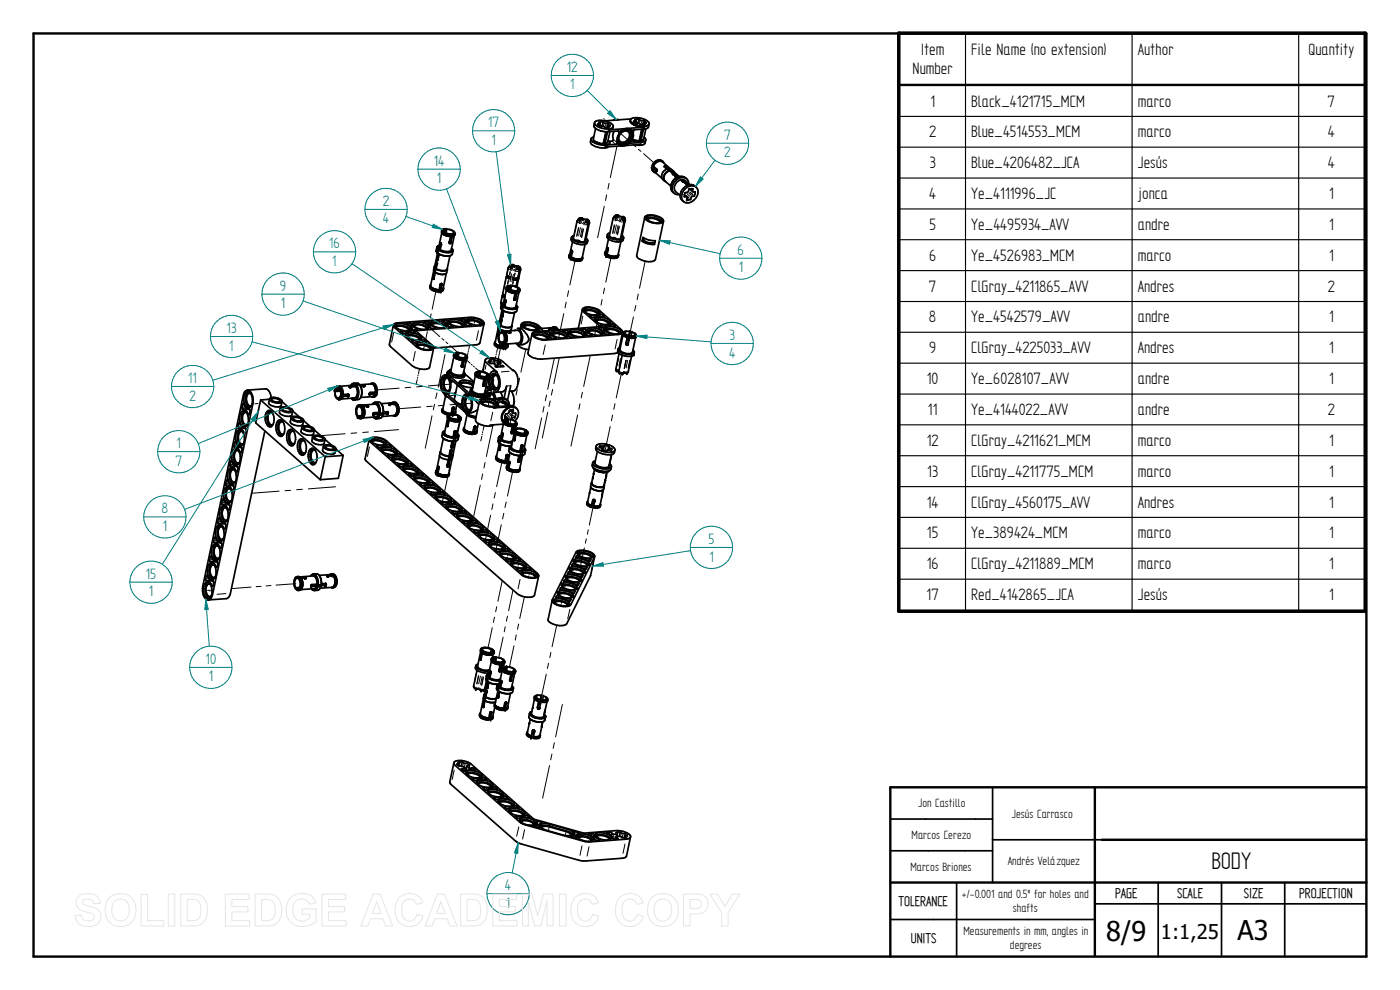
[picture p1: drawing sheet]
<svg xmlns="http://www.w3.org/2000/svg" width="420mm" height="297mm" viewBox="0 0 420 297" stroke-linecap="round" stroke-linejoin="round" font-family="sans-serif">
<defs><g id="words">
<g font-size="8.1">
<text x="363.5" y="260.7">BODY</text>
<text x="332" y="282.4">8/9</text>
<text x="371.4" y="282.2">A3</text>
</g>
<text font-size="6.1" x="348.4" y="281.6">1:1,25</text>
<g font-size="5.6">
<text x="276.3" y="16.6">Item</text>
<text x="291.5" y="16.6">File Name (no extension)</text>
<text x="341.5" y="16.6">Author</text>
<text x="392.7" y="16.6">Quantity</text>
<text x="273.9" y="22.4">Number</text>
<text x="279.2" y="32">1</text>
<text x="291.5" y="32">Black_4121715_MCM</text>
<text x="341.5" y="32">marco</text>
<text x="398.4" y="32">7</text>
<text x="278.8" y="41.2">2</text>
<text x="291.5" y="41.2">Blue_4514553_MCM</text>
<text x="341.5" y="41.2">marco</text>
<text x="398.5" y="41.2">4</text>
<text x="279" y="50.5">3</text>
<text x="291.5" y="50.5">Blue_4206482_JCA</text>
<text x="341.5" y="50.5">Jesús</text>
<text x="398.5" y="50.5">4</text>
<text x="278.9" y="59.7">4</text>
<text x="291.5" y="59.7">Ye_4111996_JC</text>
<text x="341.5" y="59.7">jonca</text>
<text x="398.9" y="59.7">1</text>
<text x="278.9" y="69">5</text>
<text x="291.5" y="69">Ye_4495934_AVV</text>
<text x="341.5" y="69">andre</text>
<text x="398.9" y="69">1</text>
<text x="278.8" y="78.2">6</text>
<text x="291.5" y="78.2">Ye_4526983_MCM</text>
<text x="341.5" y="78.2">marco</text>
<text x="398.9" y="78.2">1</text>
<text x="278.8" y="87.5">7</text>
<text x="291.5" y="87.5">ClGray_4211865_AVV</text>
<text x="341.5" y="87.5">Andres</text>
<text x="398.5" y="87.5">2</text>
<text x="278.8" y="96.7">8</text>
<text x="291.5" y="96.7">Ye_4542579_AVV</text>
<text x="341.5" y="96.7">andre</text>
<text x="398.9" y="96.7">1</text>
<text x="278.8" y="106">9</text>
<text x="291.5" y="106">ClGray_4225033_AVV</text>
<text x="341.5" y="106">Andres</text>
<text x="398.9" y="106">1</text>
<text x="278.2" y="115.3">10</text>
<text x="291.5" y="115.3">Ye_6028107_AVV</text>
<text x="341.5" y="115.3">andre</text>
<text x="398.9" y="115.3">1</text>
<text x="278.5" y="124.5">11</text>
<text x="291.5" y="124.5">Ye_4144022_AVV</text>
<text x="341.5" y="124.5">andre</text>
<text x="398.5" y="124.5">2</text>
<text x="278.1" y="133.8">12</text>
<text x="291.5" y="133.8">ClGray_4211621_MCM</text>
<text x="341.5" y="133.8">marco</text>
<text x="398.9" y="133.8">1</text>
<text x="278.3" y="143">13</text>
<text x="291.5" y="143">ClGray_4211775_MCM</text>
<text x="341.5" y="143">marco</text>
<text x="398.9" y="143">1</text>
<text x="278.2" y="152.3">14</text>
<text x="291.5" y="152.3">ClGray_4560175_AVV</text>
<text x="341.5" y="152.3">Andres</text>
<text x="398.9" y="152.3">1</text>
<text x="278.2" y="161.5">15</text>
<text x="291.5" y="161.5">Ye_389424_MCM</text>
<text x="341.5" y="161.5">marco</text>
<text x="398.9" y="161.5">1</text>
<text x="278.1" y="170.8">16</text>
<text x="291.5" y="170.8">ClGray_4211889_MCM</text>
<text x="341.5" y="170.8">marco</text>
<text x="398.9" y="170.8">1</text>
<text x="278.1" y="180">17</text>
<text x="291.5" y="180">Red_4142865_JCA</text>
<text x="341.5" y="180">Jesús</text>
<text x="398.9" y="180">1</text>
</g>
<g font-size="5.1" fill="#008080">
<text x="170.1" y="21.6">12</text>
<text x="171.1" y="26.8">1</text>
<text x="146.5" y="38.2">17</text>
<text x="217.3" y="41.9">7</text>
<text x="147.5" y="43.5">1</text>
<text x="217.4" y="47.2">2</text>
<text x="130.2" y="49.7">14</text>
<text x="131.1" y="54.9">1</text>
<text x="114.9" y="61.8">2</text>
<text x="114.9" y="67.1">4</text>
<text x="98.8" y="74.5">16</text>
<text x="221.3" y="76.4">6</text>
<text x="99.7" y="79.8">1</text>
<text x="221.7" y="81.7">1</text>
<text x="84" y="87.2">9</text>
<text x="84.3" y="92.5">1</text>
<text x="68" y="99.9">13</text>
<text x="68.8" y="105.2">1</text>
<text x="218.8" y="107.3">4</text>
<text x="218.9" y="102">3</text>
<text x="56.5" y="114.9">11</text>
<text x="56.8" y="120.2">2</text>
<text x="53" y="134.5">1</text>
<text x="52.7" y="139.7">7</text>
<text x="48.5" y="154.1">8</text>
<text x="48.8" y="159.3">1</text>
<text x="212.6" y="163.2">5</text>
<text x="43.8" y="173.6">15</text>
<text x="212.9" y="168.5">1</text>
<text x="44.7" y="178.9">1</text>
<text x="61.7" y="199.2">10</text>
<text x="62.6" y="204.4">1</text>
<text x="151.5" y="267.1">4</text>
<text x="151.8" y="272.4">1</text>
</g>
<g font-size="4.8">
<text x="334.7" y="269.6">PAGE</text>
<text x="353.3" y="269.6">SCALE</text>
<text x="373.3" y="269.6">SIZE</text>
<text x="389.9" y="269.6">PROJECTION</text>
<text x="269.7" y="271.9">TOLERANCE</text>
<text x="273.3" y="282.9">UNITS</text>
</g>
<g font-size="4.1">
<text x="275.5" y="242.2">Jon Castillo</text>
<text x="303.7" y="245.3">Jesús Carrasco</text>
<text x="273.6" y="251.6">Marcos Cerezo</text>
<text x="273.2" y="261.2">Marcos Briones</text>
<text x="302.4" y="259.6">Andrés Velázquez</text>
<text x="288.7" y="269.5">+/-0.001 and 0.5º for holes and</text>
<text x="303.9" y="273.6">shafts</text>
<text x="289.1" y="280.5">Measurements in mm, angles in</text>
<text x="303.1" y="284.7">degrees</text>
</g>
</g></defs>
<path d="M10.1 10h400v277h-400zM328.6 236.2v50.5M410.1 236.2h-142.9v50.8M330.7 252h79.4M267.2 264.8h142.9" fill="none" stroke="#000" stroke-width=".72"/>
<g fill="none" stroke="#000" stroke-width=".51">
<path d="M178.4 36.8a1.56 1.56 0 0 0 1.4 2.3l2.2 .4M178.4 36.8a2.32 2.32 0 0 1 2.7-.6l1.9 .6a1.5 1.5 0 0 1 1.1 1.2M178.4 36.8a3.5 3.5 0 0 0 3.6 1.9h.6a1.35 1.35 0 0 0 1.5-.7M178.8 38.5l-.7 3a2.07 2.07 0 0 0 2.2 1.6h.7a1.18 1.18 0 0 0 1.4-.6l.6-3M179.4 37.2l.8 .6M180.1 37.1l-.7 .1M180.1 37.5v.3M180.1 37.1l-.4-.4a1.37 1.37 0 0 1 1.8 .3h.3a1.06 1.06 0 0 1 1.3 .6M180.1 37.1l-.2 .7M181.9 39.5l-.8 3.6M182 39.5l-.8 3.5M182.2 39.5l-.7 3.2"/>
<path d="M182.3 39.6l-.7 3.2-.2 .3h-.2M182.4 37.7l.3 .4-1.2 .1a1.14 1.14 0 0 0-1.3-.4M182.4 37.8l-.2 .5M183 37.6l-.6 .1M184.3 39.4a2.94 2.94 0 0 0-.2 2.6l-.4 .3-.8 .1M185.7 35.9l-1.6 .2M186.7 39.7a1.34 1.34 0 0 1 1.8-.2 1.34 1.34 0 0 1 .3 1.8 1.72 1.72 0 0 1-1.3 1.3 1.72 1.72 0 0 1-1.8-.6v-1l.2-.5M189.1 39.3a2.67 2.67 0 0 1-.4 2.9 2.67 2.67 0 0 1-2.9 .8M189.2 36a3.6 3.6 0 0 0 3.6 1.8h.6a1.34 1.34 0 0 0 1.4-.6M189.2 36a1.57 1.57 0 0 0 1.5 1.7l1.4 .4h1.3l-10.8 .9 .9-.3 .6-.7M189.3 35.7a4.9 4.9 0 0 1 5.5 1.2v.3M189.3 35.7l-.1 .3"/>
<path d="M189.4 35.7l-7.9 .6M189.5 39.1a2.97 2.97 0 0 0-4.3 2.3 2.02 2.02 0 0 0 .5 2M189.5 39.1a2.94 2.94 0 0 1-1.6 4.5 1.96 1.96 0 0 1-2.2-.2M189.5 39.1a2.53 2.53 0 0 0-3.8 .7l.2-.2-.3-.3-3.6 .2M190.2 36.4a1.27 1.27 0 0 0 1.5 .6l.3 .1a1.15 1.15 0 0 0 1.5 .2M190.2 38.9l-.2 1M190.5 35.9l.4 .4-.7 .1M190.5 35.8a2.21 2.21 0 0 1 2.1 .4 .97 .97 0 0 1 1.3 .5M190.8 36.7h.1M190.9 36.2l-.2 .8M190.9 36.7v.3M192.6 38.8l-.7 3.4"/>
<path d="M192.7 38.7l-.7 3.5M192.9 38.7l-.6 3.2M193.1 38.8l-.7 3.3M193.1 36.9l-.1 .5M193.2 36.9l.3 .4M193.8 36.8l-.6 .1M193.8 38.6l-.6 3.2a2.86 2.86 0 0 1-3.4 .1M194.8 37.2l-.2 1-.5 .4-3.9 .3-.4 .5M177.4 41.7l-.2 .8a3.6 3.6 0 0 0 3.5 1.9h1.2l.8-.4M178.2 41.1l-.8 .6a4.1 4.1 0 0 0 4.2 1.9M181.2 42.7l.1 .1M182.4 42.4h.5"/>
<path d="M182.9 42.4l.1 .4a1.34 1.34 0 0 1-1.4 .8M185.7 43.4l-.5-.7-.4 .6-3.2 .3M186.3 40a1.85 1.85 0 0 1 2-.9 1.85 1.85 0 0 1 1.5 1.7 2.7 2.7 0 0 1-3.8 2.3 2.22 2.22 0 0 1 .3-3.1zM186.3 43.8l-4.8 .3M189.6 42.2l2.8 .5M192 41.9l.1 .1M192.3 43.3l-4.4 .3M192.4 42.2h-.5M192.4 42.7l-3.3 .1M193.3 41.1l.5 .9M193.8 42l-.2 .9-.4 .4-1.4 .3-1.3-.2M193.8 42a1.32 1.32 0 0 1-1.4 .7"/>
<path d="M195.6 50.2h.3l1.2 1M195.8 50.5a1.19 1.19 0 0 0 1 1.4M195.8 50.5l-.2-.3a1.37 1.37 0 0 0 .6 1.4M195.9 49.9h.2M196 50.5l.4 1 2.3 2.1M196 50.5h-.2M196 50.5l.9 .8M196.1 49.9a1.97 1.97 0 0 1 2.8-1.3l2.3 2.1M196.1 49.9l.9 .8M197.1 50.9v.1M198.7 53.6l.8 .8M199 48.5a2.02 2.02 0 0 0-3.3 1.2l.2 .2"/>
<path d="M199.3 49a1.74 1.74 0 0 0-1.7-.8 1.74 1.74 0 0 0-1.4 1.2l-.3 .5M199.4 49.9l.9 .8M199.6 49.7h.1M199.6 50h.1M199.9 50.1l2.1 2M200 49.9l.9 .7M200.4 50.6l.5 .5M200.4 50.6a2.29 2.29 0 0 0-1.7 3M200.9 51.2a2.08 2.08 0 0 0-1.3 3.2l1.7 1.4M200.9 51.2l.9 .8M200.9 51.1a2.13 2.13 0 0 0-1.4 3.3l.4 .2M200.9 51.1v.1"/>
<path d="M201.5 51.2l2.4 1.8M201.5 51.2l.9 .8M201.5 51.1l-.6-.5 1.2 .8M201.5 51.1v.1M201.5 51.1l.9 .6M202.6 52.7l.6 .5M202.8 52.8h.1M202.9 52.6h.1M203.1 53l.2 .1M203.2 52.7l.4 .3M203.5 53.1a2.21 2.21 0 0 1 2.6 .5M203.5 53.1a2.86 2.86 0 0 0-1.2 4.9"/>
<path d="M203.5 53.1a3.3 3.3 0 0 0-2.1 2.3M204.5 54l1.8 1.6M204.7 54.1l.1 .1M204.7 53.9l1 .3 1.3 1.2M204.7 53.9l-.2 .1M204.7 53.9l2 1.6M204.7 53.9a2.41 2.41 0 0 0-1.9 3.6l1.3 1.2M205.1 54.3l1.3 1.2M205.4 58.4l.7 .7M205.4 58.4l-.1 .6h.6l.3 .4M206.1 53.6l.5 .9 .1 .6M206.1 53.6a3.1 3.1 0 0 0-4.4 3.5 1.72 1.72 0 0 0 2.1 1.3"/>
<path d="M206.2 59.4l-.1 .5M206.2 59.4h.1M206.9 56.7l1 .8M208.6 57.5h-.7v-.9l-1.1 .1-.4 .9-.8 .2-.2 .6M208.6 57.6l-.2 1.2-.9 .2-.2 .8-1.2 .1M208.9 56.1a3 3 0 0 0-3.5 .8 3 3 0 0 0-.3 3.6M208.9 56.1a2.97 2.97 0 0 1-1.6 4.6 2.07 2.07 0 0 1-2.2-.2M208.9 56.1a2.6 2.6 0 0 0-4.1 .7 2.44 2.44 0 0 0 .3 3.7M130.5 79.8v.6M130.9 78.8l-.4 1.5M131.1 74.2l-.2 1.2 .2 .3 .2-1M131.1 74.2l.2 .5"/>
<path d="M131.1 75.8h.3M131.2 77.5v.1M131.2 78.7l-1 4.3M131.2 78.8v.1M131.2 79l-.3 1.6M131.3 75.8l-.8 4.5M131.5 73.8l-.4 .4M131.5 77.4v.1M131.5 73.8l-.3 .4M131.6 75l-.2 1 .5 .3M131.6 75a4 4 0 0 0 4.3 .3M131.7 74.9a4.2 4.2 0 0 0 4.1 .5l.1-.3"/>
<path d="M131.7 74.9l-.1 .1M131.7 76.2l-.2 1.1M131.8 73.7l-.3 .1M131.8 74.6l-.5 .1M131.8 76.3l-.3 1.3M132.1 73l-.3 1.6M132.1 74.9h-.4M132.4 73l-.4 1.9M132.4 73.2h.1M132.4 73.3l-.3 1.6M132.6 69.1a1.38 1.38 0 0 0 1.5 1.6l1.2 .2 .1-.4M132.6 69.9l-1 4.4 .2 .3"/>
<path d="M132.7 70l1 .7 1.5 .3M132.7 69.1l.6 .8 2.1 .5M133.3 68.7l-.6 .3-.1 .4 .3 .3 1.3 .7 1.2 .1M133.4 68.6l.2 .2M133.6 68.8l-.5 .3a1.94 1.94 0 0 0 2.1 1.1l.2 .2M133.6 68.8l-.2 .9M133.8 69.2l-.1 .6M133.8 68.6v.6M133.9 68.6l.2 .1M134.1 68.7l1.1 .3a1.1 1.1 0 0 1 1 .9l-.5 .2M134.1 68.7l-.3 1.2M135 76.8l-.8 4a2.9 2.9 0 0 1-3.3-.2"/>
<path d="M135.2 71l-.3 1.6M135.3 76.6l-.9 .2h-1.2l-1.8-.7-.2 1.2M135.4 72.5l-.1 .1M135.4 70.4v.1M135.5 74.6h.2l.2 .7M135.7 70.1l.2 .3M135.7 70.1l-.5 2.2M135.8 70.9l-.4 1.5M135.9 70.4l.7-.4a.8 .8 0 0 1-.8 .9zM136 75.2l-.2 1a3.4 3.4 0 0 1-3.9 .1M136.3 70.7l-.9 4.3a2.8 2.8 0 0 1-3.3-.1M153.7 79.5h.1"/>
<path d="M153.7 79.5l-.6 .1-.2 .5M154 79.4l-.7 .1h.4M154.1 79.4l.7 .4h.8M155.6 79.8l.6 .7-.3-.4M155.6 80l.3 .1M170.8 76.5v.9l.1-.4M170.9 77.4h.3M171 76.2l-.2 .5 .1 .3M171.1 76.9l-.2 .1M171.3 77.2l-.1 .4 .4 .3 1.7 .4M171.4 77.1l-.1 .1M171.4 77.1h.1"/>
<path d="M171.4 77.1l.4 .3M171.4 75.3l-.3 1.6M171.5 76.8l-.1 .1M171.5 71.2a1.44 1.44 0 0 0 1.5 1.9l1.9 .3a1.23 1.23 0 0 0 1.5-1.1M171.7 75.3l-.4 1.9M171.7 75.4h.1M171.7 75.6l-.3 1.5M171.8 77.4l1.6 .3M171.8 77.4l.5 .2M171.8 72.5l-.8 4 .1 .4M172.2 70.7l-.6 .4a1.75 1.75 0 0 0 1.7 1.5l2.3 .2 .8-.6M172.8 77.7l.6 .1"/>
<path d="M173.4 77.7l.5 .1M173.5 66l-.3 .4-1.1 5.1 .7 .7 1.1 .1a1.15 1.15 0 0 0 1.5 .2l1.1-5.2M173.6 66h.5zM173.6 66l-.2 .1M173.6 65.8l-.1 .2M173.8 66h.1M174 65.4l-.4 .5M174 65.4h.4zM174.4 78.1l-.7 .3M174.7 65.4h-.7M174.7 65.4l.7 .4h.8M174.8 77l.1 .3a2.44 2.44 0 0 1-3.2 .2l-.4-.3"/>
<path d="M174.8 77.3l-.9 .5M174.9 77.4a1.45 1.45 0 0 1-2.2 .9l-1.5-.6M175.6 73.3l-.9 4-.8 .4M175.9 66.6l.2 .1M176 71.5l.4 .7M176.1 66.6l.4 .8M176.1 66.7h.1M176.1 66.7l.2 .1M176.2 65.8v.1M176.3 66l.6 .4M176.3 65.8l.6 .7M176.7 66.3l.1 .1"/>
<path d="M176.8 66.4l.1 .4M176.9 66.8l-1.1 5.1-.3 .1M181.6 75.7v.8l.1-.4M181.8 75.4l-.2 .2 .1 .5M181.9 76l-.2 .1M182 76.9l.9 .4M182 76.6h-.3M182.1 76.4l-.2 .4 1.1 .5M182.1 76.3v.1M182.1 76.3l1 .5M182.2 74.5l-.3 1.5M182.3 76l-.2 .1"/>
<path d="M182.3 70.4l-.1 .6a3.2 3.2 0 0 0 3.4 1.6 1.23 1.23 0 0 0 1.5-1.2M182.5 74.6l-.3 1.7M182.5 74.5l-.4 1.9M182.6 76.5l1.1 .4h1M182.6 71.7l-.8 3.9 .1 .4M183 77.3l1.1 .2M183 69.9l-.6 .3a1.68 1.68 0 0 0 1.7 1.6l1.9 .2 .7-.1 .4-.5-.3-.7M183.6 76.9h1.1M184.7 65.2h.1M184.7 65.2l-.6 .1M184.7 65.2l-.5 .1-.2 .3-1.1 5.1a1.27 1.27 0 0 0 1.5 .6l.7 .5 1.1-.1 1.1-5.2M184.8 64.6h.3"/>
<path d="M184.8 65.2h-.3M184.8 64.6l-.5 .6M185.1 64.6h.1M185.2 77.3l-.7 .2M185.5 64.6h-.7M185.5 64.6l.7 .4a1.1 1.1 0 0 1 1.5 .6l-.4-.3M185.6 76.2l.1 .3a1.58 1.58 0 0 1-2.2 .5l-1.4-.6M185.6 76.5l-.9 .4M185.7 76.5a1.46 1.46 0 0 1-2.3 .9l-.5-.1M186.3 72.5l-.8 4-.8 .4M186.3 71.1h.3M186.7 70.7h.1"/>
<path d="M186.8 65.8l.2 .1M186.8 65.8l-.2-.1 .3 .1M186.9 65.8l.1 .1M187 65.9l.3 .6M187.1 65.2h.2M187.2 65.2l.2 .1M187.6 65.6l-1 5.5M192.9 71.2l1.8 .8 2 .2-.3 1.2-2-.2-1.2-.5-.5-.3zM193 71.3l-.3 1.1M193.2 71.5l-.1 .2a2.69 2.69 0 0 0 3.4 1.1M193.5 65.2l-2.4 11.4a3.6 3.6 0 0 0 3.5 1.9h.7a1.47 1.47 0 0 0 1.4-.7l2.4-11.4M193.5 65.2a3.6 3.6 0 0 0 3.6 1.9h.6a1.34 1.34 0 0 0 1.4-.7"/>
<path d="M193.5 65.2a2.32 2.32 0 0 1 2.7-.6l1.9 .6a1.4 1.4 0 0 1 1 1.2M193.9 65.6a4.3 4.3 0 0 1 4.7 .9M194 65a4.3 4.3 0 0 1 4.7 1v.3a3.5 3.5 0 0 1-4.3-.2l-.5-.6zM194.3 66a2.72 2.72 0 0 1 3.6 .3l.2 .5M118.1 97.5l-1.2 6 6.8 6.2a5.4 5.4 0 0 0 5.1 .7l1.4-6M118.4 97.1l1-.2 21.6-1.7a4.8 4.8 0 0 1 4.2 1.6l.1 .3a1.34 1.34 0 0 1-1.4 .6l-19.2 1.5 5.1 4.4a.7 .7 0 0 1 .4 .8 .7 .7 0 0 1-.6 .5 5.7 5.7 0 0 1-4.7-.9l-6.4-5.7-.4-.6zM118.5 97.9a4.2 4.2 0 0 1 4.6 1M118.6 97.4a4.2 4.2 0 0 1 4.7 1v.2a3.5 3.5 0 0 1-4.3-.1l-.5-.6zM118.9 98.4a2.58 2.58 0 0 1 3.5 .2l.2 .5M120.3 99.4a6 6 0 0 0 3.3-.3l.6 .1 .4 .4-.1 .2a6.7 6.7 0 0 0-3.4 .2zM121.9 97h1.4a3.6 3.6 0 0 0 2 1.8l-1 .2-.6-.3a2.28 2.28 0 0 0-1.8-1.5zM123.9 97.5a4.3 4.3 0 0 1 4.7 1"/>
<path d="M124 97a4.2 4.2 0 0 1 4.7 1v.3a3.4 3.4 0 0 1-4.3-.3l-.5-.5zM124.3 98a1.72 1.72 0 0 1 2.2-.4l1 .4 .5 .5v.3M127.3 96.6h1.5l.6 1.1 1.3 .7h-1.5l-.7-1zM129.1 85.7a1.33 1.33 0 0 0 1.5 1.6l1.2 .2 .1-.4M129.1 86.6l1.1 .6 1.5 .3M129.1 85.7l.7 .7M129.3 97.1a4.3 4.3 0 0 1 4.6 1M129.3 85.4l-.2 .2a1.51 1.51 0 0 0 1.7 1.4l1.1 .1M129.4 96.6a4.2 4.2 0 0 1 4.7 .9v.3a3.5 3.5 0 0 1-4.3-.1l-.5-.6zM129.7 97.5a2.72 2.72 0 0 1 3.5 .3l.2 .5M129.8 86.4l1 .4M129.8 86.4l.4 .3"/>
<path d="M130 83.1v.1M130.2 81.2l-1 4.5 .6 .7M130.2 83.1h.1M130.3 80l-.1 1.4 .3-1M130.3 81.5l-.3 1.6M130.5 80.3v.1M130.7 86.8l1.1 .2M130.8 80.7a3 3 0 0 0 3.5 .2M130.8 80.7l-.2 1 1.7 .6 1.4-.1M130.9 80.6l-.1 .1M131.1 82l-.5-.3-.3 1.7M131.3 86.9l.5 .1"/>
<path d="M131.8 87l.1 .1M131.9 86.3l.3 .1M132.1 85.3l-.3 1.7M132.4 87h.1M132.5 85.2l-.5 2.1 .2 .2M132.7 96.2h1.4l.4 .7 1.6 1.1-1 .1-.6-.2a2.61 2.61 0 0 0-1.8-1.6zM133 86.2v.5l-.6 .3M133.1 86.6a.8 .8 0 0 1-.8 .9l.1-.5M133.9 82l-1.2 .3-1.1-.2M133.9 82l-.9 4.5-.7 .4 .4-1.6M134.2 80.6l.1 .3M134.3 80.9l-.4 1.1"/>
<path d="M134.7 96.7a4.3 4.3 0 0 1 4.6 1M134.8 96.1a4.2 4.2 0 0 1 4.6 1.1l.1 .2a3.5 3.5 0 0 1-4.3-.2l-.5-.6zM135 97.1a2.72 2.72 0 0 1 3.6 .3l.2 .5M138.1 95.8l1.2-.1a3.6 3.6 0 0 0 2.2 1.9h-1.6a2.92 2.92 0 0 0-1.8-1.8zM140.1 96.3a4.2 4.2 0 0 1 4.6 1M140.2 95.7a4.3 4.3 0 0 1 4.7 1v.3a3.5 3.5 0 0 1-4.3-.2l-.6-.6zM140.5 96.7a2.52 2.52 0 0 1 3.5 .3l.2 .5M145.3 97.1l-1.3 5.7a1.32 1.32 0 0 1-1.3 .7l-12.5 .9M149.6 98.3l-1 4.4 .2 .5M149.7 98.5l-.4 1.7M149.7 97l.1 .5M149.7 97l-.1 1.3"/>
<path d="M149.8 97.5l-.2 .9v-.1M149.8 96.8l-.1 .2M149.9 97.4l-.1 .1M150 99.6l-.2 .3M150 99.6l-.4 .8-.1 1.1 .5 1.5 .1-.3M150.2 97.7a3.1 3.1 0 0 0 3.5 .2M150.2 97.7l-.2 1 2.1 .7M150.3 95.8l-.4 1.6M150.3 97.7h-.1M150.4 91l.1 .2M150.4 91v.1M150.5 99.3l.7 .1h-.3"/>
<path d="M150.5 91.2l.2 .5M150.5 91.2l-.2 1 .1 .6 .3-1.1M150.6 95.8v.1M150.6 95.8l-1 4.3M150.6 94.4v.1M150.6 96l-.3 1.7M150.7 99.9a.77 .77 0 0 0-.9 .8v1.1l.3 .9M150.7 92.8l-.9 4.2 .1 .4M150.8 93.1l1.1 .5M150.8 92.8h-.3M150.9 90.8l-.4 .4M150.9 99.4l-.2 .5"/>
<path d="M150.9 99.4h-.6l-.3 .2M150.9 93.1l-.3 1.3M151 92l-.2 1 1 .6 2 .3 .9-.3M151.1 88.4l-.1 .3M151.1 99.8l-.4 .1M151.1 93.3l-.2 1.1M151.1 91.9h.4M151.1 91.9a4.3 4.3 0 0 0 4 .5l.2-.2M151.1 91.9l-.1 .1M151.1 99.8l.3 1.2a1.94 1.94 0 0 1-.4 1.8M151.1 90.7l-.5 .5M151.1 99.8a2.72 2.72 0 0 1-.3 3.6"/>
<path d="M151.2 91.7h-.5M151.2 88.6l-.4 .1M151.2 88.6h.1M151.2 88.6l.3 .5M151.2 99.7h.4a2.95 2.95 0 0 1-.1 3.6l-.7 .2M151.2 99.7a2.93 2.93 0 0 1-.2 3.7h-.6M151.2 99.7l-.1 .1M151.2 93.3l-.3 1.3M151.4 89.3l-.7-.6-.3 2.3M151.5 90.1l-.3 1.6M151.6 99.7l.6 1.6-.3 1.6M151.8 90l-.4 1.9"/>
<path d="M151.8 99.4l-1.8-.6-.2 1M151.8 90.1v.1M151.8 90.3l-.3 1.6M152 87l-1 4.3 .2 .4M152 86.1a1.04 1.04 0 0 0 .9 1.5l1.2 .3M152.1 87l1 .7 1 .3M152.1 86.1l.6 .8 2 .5M152.3 82.7l-.1 .3M152.4 82.9l.8 .7M152.4 82.8v.1M152.4 82.9l-.4 .1M152.7 85.7l-.7 .5 .3 .5 1.3 .7 1.2 .1"/>
<path d="M152.7 85.6l.2 .3M152.7 99.7l-1 .1M152.8 99.4l-1.5 .1 4-.4a2.41 2.41 0 0 1 .8 3.5l-.5 .4-4 .3-.2 1.1 .2 .1M152.9 99.4h.1M152.9 99.7h.1M152.9 80.1h-.2M152.9 80.1h.3M152.9 85.9l-.4 .5 .5 .5M152.9 85.9l-.1 .8M153 86.9l1.7 .5M153 80h.3M153.1 99.7l-1.4 .1"/>
<path d="M153.1 99.2l-.2 .1M153.2 86.2v-.6l2.2 .6 .6 .8-.1 .2-.6 .3M153.2 83.6a.91 .91 0 0 1-1.2-.6l-1.1 5.1 .6 .6M153.2 86.2l-.1 .7M153.3 85.6l.2 .2M153.3 99.1v.2M153.4 80.1l-.8 .2-.5 2.1a1.01 1.01 0 0 0 1.2 .6l-.1 .6M153.5 85.8l-.3 1.2M153.5 85.8l1 .2a1.1 1.1 0 0 1 1.1 .9l-.5 .3M153.6 97.6l.1 .3M153.7 97.9l-.3 1-.5 .4M153.8 83.8a1.13 1.13 0 0 0 1.5 .1"/>
<path d="M154.1 88h.5M154.4 93.8l-.8 4a2.8 2.8 0 0 1-3.3-.1M154.5 88l-.2 1.5M154.6 89.4v.1M154.6 99l-.1 .2M154.7 87.4l.1 .1M154.8 87.5l-.1 .5-.6-.1M154.9 91.7h.2M155.1 87.2l-.5 2.1M155.1 87.2l.2 .3M155.1 83.7l-1.3 .1M155.1 83.7l.2 .2-.4 2.1"/>
<path d="M155.1 87.9l-.3 1.6M155.1 83.4v.3M155.1 91.7l.2 .6a3.5 3.5 0 0 1-3.8 0l-.5-.3M155.2 80.6l.4 .1M155.3 92.2l-.2 1.1a2.32 2.32 0 0 1-2.7 .4M155.4 80.6l.2 .2M155.5 83.1l.2 .3-.6 2.7M155.6 80.8l.3 .6-.5 2a1.26 1.26 0 0 1-1.4-.2l-.2 .6M155.6 83.4h-.4M155.7 87.7l-.9 4.4a2.8 2.8 0 0 1-3.3-.2M155.8 82.8h-.3M155.9 80.1l.3 .7-.4 2"/>
<path d="M156 87a.87 .87 0 0 1-.8 .9l.1-.4M156.3 98.5a4.2 4.2 0 0 1 2.3 3.7 3.1 3.1 0 0 1-2.9 1.3 2.34 2.34 0 0 0 1-2.9M156.5 97.3a3.5 3.5 0 0 0 3.5 1.9h.6a1.35 1.35 0 0 0 1.5-.7M156.5 97.3a2.32 2.32 0 0 1 2.7-.6l1.9 .6a1.4 1.4 0 0 1 1 1.2M156.5 97.3l-.3 1.2-.9 .1 .6 .2M156.9 97.7l-.1-.3a3.5 3.5 0 0 1 4.3 .2l.6 .6-.2 .5M156.9 97.7a4.2 4.2 0 0 0 4.6 1M156.9 97.7a4.3 4.3 0 0 1 4.6 1M157.3 98.1a2.88 2.88 0 0 1 3.7 .6v.2M159.8 99.9l1.2-.4 19.2-1.5-5-4.4-.4-.6a1.69 1.69 0 0 1 2.3-.8l2.5 .7 6.9 6 .4 .7a1.22 1.22 0 0 1-1.4 .8l-21.6 1.6a4.8 4.8 0 0 1-4.2-1.5zM160.2 100a4.3 4.3 0 0 1 4.7 1v.3a3.5 3.5 0 0 1-4.3-.2l-.5-.6zM162 98.1l.9 1.2"/>
<path d="M162.1 98.5l-.2 .9M163.4 99.7h1.6a3.1 3.1 0 0 0 1.9 1.7h-1.5a3.1 3.1 0 0 0-2-1.7zM164.9 98.7h.1M165.6 99.6a4.3 4.3 0 0 1 4.7 1v.2a3.5 3.5 0 0 1-4.3-.1l-.5-.6zM166.1 98.1l.8 .1h-.4M166.4 98.4l-3.9 .2M166.4 98.4l-1.5 .1M166.5 98.2l-.8 .1M166.5 98.2l-.1 .2M166.7 98.6l.3 .4M166.7 98.6l-1.5 .2M166.7 98.6l-1.6 .2"/>
<path d="M166.7 98.6h.1M166.8 98.5h.4l.3 .5-.2-.4M166.8 98.5l.3 .5M166.8 98.5l-.1 .1M167 98.3l-.1 .2M168.9 99.2l1-.1 .6 .3a2.42 2.42 0 0 0 1.7 1.5l-.9 .3-.6-.3a2.56 2.56 0 0 0-1.8-1.5zM170.9 99.7a4.3 4.3 0 0 1 4.6 1M170.9 99.7l-.1-.3a3.4 3.4 0 0 1 4.3 .2l.6 .6-.2 .5M170.9 99.7a4.1 4.1 0 0 0 4.6 1M174.2 98.8l1-.1 .6 .2a2.23 2.23 0 0 0 1.8 1.6l-.9 .3-.5-.2-.4-.7zM174.8 92.8l-1.2 5.7M175.2 93.2v-.3a3.5 3.5 0 0 1 4.2 .2l.6 .6-.1 .5"/>
<path d="M175.2 93.2a4.2 4.2 0 0 0 4.7 1M175.2 93.2a4.3 4.3 0 0 1 4.7 1M175.6 93.6a2.82 2.82 0 0 1 3.7 .6v.2M176.3 99.3a4.3 4.3 0 0 1 4.6 1M176.3 98.8a4.2 4.2 0 0 1 4.7 .9l.1 .3a3.5 3.5 0 0 1-4.3-.1l-.5-.6zM176.6 99.7a2.82 2.82 0 0 1 3.6 .4l.2 .4M177 94.7l.2-.1a6.7 6.7 0 0 0 3.4-.2l.8 .6a6 6 0 0 0-3.4 .3l-.4-.1zM178.4 96.1a4.3 4.3 0 0 1 4.7 .9M178.5 95.5a4.3 4.3 0 0 1 4.7 1v.3a3.5 3.5 0 0 1-4.2-.2l-.6-.6zM178.8 96.4a2.66 2.66 0 0 1 3.8 .9M179.6 98.4l1.3-.1a3.7 3.7 0 0 0 2.1 1.9h-1.4a3.1 3.1 0 0 0-2-1.8zM180.2 97.5l.2-.1a6.6 6.6 0 0 0 3.4-.2l.8 .7a5.5 5.5 0 0 0-3.3 .3z"/>
<path d="M181.7 98.9a4.3 4.3 0 0 1 4.6 1M181.8 98.3a4.2 4.2 0 0 1 4.6 1.1l.1 .2a3.5 3.5 0 0 1-4.3-.2l-.6-.6zM182.1 99.3a2.71 2.71 0 0 1 3.7 .6v.2M186.8 99.7l-.9 4.7M189 99.4l.1-.1-.1 .6M189 99.4h-1l-.5 .3a1.06 1.06 0 0 0 .9 .9M189 99.4l-.5 2.2M189.6 99.6a.98 .98 0 0 1 1 .9l-1.6 .4M189.6 99.6l-.2 1.2M189.7 99.4l-.1 .2M73.4 117.6a1.15 1.15 0 0 1 1.2-.5 1.15 1.15 0 0 1 .9 .9l.4 1.2v2l-12.1 57.2a1.59 1.59 0 0 1-1.5 1.6 3.6 3.6 0 0 1-1.4-4.1zM73.9 117.6a1.48 1.48 0 0 1 1.8 1.6l.1 1.3a1.45 1.45 0 0 1-1.5 1.8 3.5 3.5 0 0 1-.4-4.7z"/>
<path d="M74.2 117.1l5.4-.4a2.42 2.42 0 0 1 1.8 2.6M74.5 117.5a3.3 3.3 0 0 0 .4 4.8M75.2 118.1l-.4-.1a2.41 2.41 0 0 0 .1 3.8l.6-.2M80.8 119.8l-2.6 .2M80.9 119.7l-.3 1.1a2.86 2.86 0 0 0 3.4 1.2l.4-.4 .3-1.1M80.9 119.8a2.32 2.32 0 0 1 3.2 0l.6 .7M80.9 119.8a3.2 3.2 0 0 0 3.6 .9l.2-.2M81.6 119.7a1.9 1.9 0 0 1 2.4 .7 1.98 1.98 0 0 1-2.5-.5zM100.3 117.3l.2 .2M100.4 117.2h.5M100.4 116.7l.3 .2M100.5 116.7a.93 .93 0 0 1 1-.9 .93 .93 0 0 1 .9 1l.2 1.7"/>
<path d="M100.5 117.5v.5a1.24 1.24 0 0 0 1.2 1.4l.4-.5M100.7 116.9l.4-.6a.9 .9 0 0 1 1 .9M101.3 115.8a1.97 1.97 0 0 1 1.7 2.6l-.4 .1M102 116.8l-1.3 .1M102.1 118.9l.3 .2M102.1 117.2l.2 1.1 .3 .2M102.1 117.2l-1.2 .1M102.2 117.3l-1.7 .2M102.4 119.1l.5-.1a1.05 1.05 0 0 1-1.3 .9l.4-.1zM104.2 118.7l-2.1 .2M104.3 118.8l-1.5 .2M104.4 118.3l-1.4 .1"/>
<path d="M104.5 118.4v.1M105.7 115.3l-.4 .4M106 119.5h-.3M106 119.4l-.1 .4M106 115.1l-.3 .2M106.1 115l1.5 .1h-1M106.5 115.7l-4.4 .2M106.5 115.7l-1.5 .1M106.6 115.1l-.1 .6M106.6 115.1h-.7l-.3 .2M106.8 116a2.44 2.44 0 0 1-.4 3.4l-4 .3M106.8 115.9l-1.8 .1"/>
<path d="M106.8 116l-1.5 .1M106.9 115.5l-.1 .5M106.9 115.5a3.3 3.3 0 0 1-.3 4.3l-.4 .1M106.9 115.4a3.5 3.5 0 0 1-.2 4.5l-.7-.1M106.9 115.4v.1M106.9 115.4h1l.5 1 .2 1.8-.4 1.1 3.6-.3 .8-.8-1.6 .1M107.6 115.1v.3M108.2 115.9l-.3-.5 3.6-.2a2 2 0 0 1 1.1 2.4l-1.4 .2M108.4 116.3a2.68 2.68 0 0 1-1 3.6l-.9 .1M109.1 115.5h-1.1M109.3 115.5h.1M109.3 115.7l-1.1 .1h.8"/>
<path d="M110.9 118.2l2-.2 .2 .2M110.9 117.9v.1M111.1 115.2a.94 .94 0 0 1 1-.1 .94 .94 0 0 1 .5 .9l.2 1.7M111.5 117.7l.1 .4M111.5 115a1.37 1.37 0 0 1 1.6 1.5l.1 1.2h-.4M112.6 118.2l.1 .1M112.7 117.7h.1M112.7 118.3l.4-.1a1.13 1.13 0 0 1-1.2 1M112.7 118.3l-.2 .4a.75 .75 0 0 1-1.1 .3M121.7 100.8a4.3 4.3 0 0 1 4.7 1M121.8 100.2a4.3 4.3 0 0 1 4.7 1v.3a3.5 3.5 0 0 1-4.3-.2l-.5-.6zM122.1 101.2a2.52 2.52 0 0 1 3.5 .3l.3 .4"/>
<path d="M123.6 102.2a5.9 5.9 0 0 0 3.3-.3l1 .5-.1 .3a6.6 6.6 0 0 0-3.5 .2zM125 103.6l-.1-.3a3.5 3.5 0 0 1 4.3 .2l.5 .6-.1 .5M125 103.6a4.1 4.1 0 0 0 4.6 1M125 103.6a4.3 4.3 0 0 1 4.6 1M125.3 104.1a2.58 2.58 0 0 1 3.6 .2l.2 .5M132.9 113.3a1.09 1.09 0 0 1 1.2-.2 1.09 1.09 0 0 1 .7 1 2.79 2.79 0 0 1-.9 3.8 2.12 2.12 0 0 1-1.5-2.4l.1-1.2zM133.1 117.9l6.8 6 1 .6 2 .5M133.5 112.5a2.29 2.29 0 0 1 1.7 2.4v1.4a2.15 2.15 0 0 1-1.2 2M133.5 112.5a2.29 2.29 0 0 0-1.3 2.6v.8a2.4 2.4 0 0 0 1.8 2.4M133.8 112.9a3.4 3.4 0 0 0 .4 4.9M134 118.3l.7-.3v.6l2.1 1.9M134.1 112.5l.8 .6 .6 1.5v-.4h.3l3.9 3.5 .1 .5"/>
<path d="M134.1 112.5h-.6M134.2 119.1l.3 .2M134.2 111.7l-.1 .8M134.5 113.5a1.11 1.11 0 0 0-1.1 .4 1.11 1.11 0 0 0-.1 1.2l.1 1.1a1.01 1.01 0 0 0 1.4 .9M134.6 119.3l-.9-.5-.8 4.2 .9 .7 1.6 .3 .4-1.6M135.1 112l-.4-.7a1.1 1.1 0 0 0 .9 1.6 3.3 3.3 0 0 0 3.9 0l.1-.5a3.4 3.4 0 0 1-3.9 0M135.1 111.9a4.1 4.1 0 0 0 4.3 .5l.1-.3M135.4 110.8l-.6 .4a.66 .66 0 0 0-.5 1l6.8 6a4.9 4.9 0 0 0 5.2 .6v-.6M136.2 107l-.9 4.3a2.82 2.82 0 0 0 3.3 1.2l.5-.4 .8-4.3M136.2 106.3l-.1 .6 .6 .6 2.2 .5 .1-.4M136.3 107.1l.6 .5 1.9 .5M136.3 106.3l.3 .4 .8 .5 1.6 .3"/>
<path d="M136.8 117.6l-.3 .4 .1 .6M136.9 105.8l-.7 .5 .3 .5 .8 .5 1.7 .3M137 105.7l.2 .2M137.2 105.9l-.5 .4a1.94 1.94 0 0 0 2.1 1l.2 .2M137.2 105.9l-.2 .9M137.2 115.5l-.9 4.2 .5 .8M137.4 106.3l-.1 .7M137.5 105.7l-.1 .6M137.5 105.7l.2 .2M137.7 105.9l-.2 1.2M137.7 105.9l1.1 .2a1.1 1.1 0 0 1 1 .9l-.5 .3M137.9 115a4.6 4.6 0 0 1 4.2 .4"/>
<path d="M137.9 114.9a4.5 4.5 0 0 0 4 1.3M138.2 115.4a2.84 2.84 0 0 1 3.6 .3l.2 .2M138.8 108.1l-.3 1.5M139 107.5v.1M139 109.6v.1M139.1 111.9l3.2 2.7M139.1 111.6l.4 .5M139.3 107.3l-.5 2.1M139.3 107.3l.3 .3M139.4 108l-.4 1.6M139.6 107.6l.7-.5a.8 .8 0 0 1-.9 .9zM140 118.2a2.89 2.89 0 0 1 2.2 1.5l1.5 1.6"/>
<path d="M140 118.2a3.1 3.1 0 0 0-1.2 4 2.08 2.08 0 0 0 1.6 1.8M140 118.2h.2M140.3 118.6a3.3 3.3 0 0 0 .4 4.9M140.4 118.2a4 4 0 0 1 .4 5.6l-.4 .2M141 119.2l-.4-.1a2.4 2.4 0 0 0-.2 3.7l.3 .1 .6-.1M141 119.3l.5 1.7-.2 1.8M141 119.3a1.08 1.08 0 0 0-1.3-.6 1.08 1.08 0 0 0-.7 1.2v1.9a1.47 1.47 0 0 0 1.7 1.6l.6-.6M141.2 117a3.4 3.4 0 0 0 3.9 1.6l.9-.6M141.2 117a1.45 1.45 0 0 0 1.5 1.8l1.8 .3a1.24 1.24 0 0 0 1.5-1.1M141.6 116.6l-.4 .4M141.6 117.6a4.6 4.6 0 0 0 4.2 .6l.2-.3M141.8 116.5l-.5 .3"/>
<path d="M142.2 114.9a4.3 4.3 0 0 0-4.2-.5l-.1 .5M142.7 112l.6 .7 2.1 .6M142.7 112.7l-1 4.4a3 3 0 0 0 3.4 1.1l.4-.4 .9-4.3M142.7 111.9a1.39 1.39 0 0 0 1.5 1.6l1.2 .2v-.4M143.4 111.5l-.7 .5M143.5 111.4l.2 .2M143.7 111.6l-.2 .9M143.7 111.6l-.5 .3a1.94 1.94 0 0 0 2 1.1l.2 .3M143.9 111.4v.6M143.9 112l-.1 .6M144.2 111.5l-.2-.1 2.1 .5 .6 .8M144.2 111.5l-.2 1.2"/>
<path d="M144.2 111.5l1 .3a1.1 1.1 0 0 1 1.1 .8l-.5 .3M145.3 113.7l-.4 1.6M145.6 108l-.6 2.9 .3 .7M145.6 117.3l.3 .2M145.8 112.9l-.5 2.2M145.8 112.9l.2 .3M145.8 117.5l.2 .5M145.8 116.4l1.5 .4M145.8 113.7l-.3 1.6M145.9 117.5l.1 .3M145.9 116l1 .1M146 117.6h.1"/>
<path d="M146 117.9l.3 .3M146.2 118.2l.6 .9M146.3 118.2a.9 .9 0 0 1 .9-.4 .9 .9 0 0 1 .7 .7l.5 1.1M146.3 118.6l-.2 1M146.5 112.4l.2 .4M146.6 108.5l.6 .6h1l.9 .7M146.7 112.8l-.7 .4M146.7 112.9h.1M146.7 112.8a.8 .8 0 0 1-.8 .9l.1-.5M146.8 119.1l.2 .6M146.9 107.9l.4 .4-.7 .1M147 107.9a2.16 2.16 0 0 1 2 .3 1.06 1.06 0 0 1 1.3 .6"/>
<path d="M147.2 117.8l-.6 .8M147.3 108.3l-.2 .7M147.4 117.1h-.5M147.4 117.1a4.4 4.4 0 0 1 .4-5.7 1.84 1.84 0 0 1 2 1.8 3.9 3.9 0 0 1-1 4.5h-.7M147.4 117.1v.1a1.07 1.07 0 0 0-1.4 .5M147.5 112.4a1.09 1.09 0 0 1 1.2-.2 1.09 1.09 0 0 1 .7 1 2.79 2.79 0 0 1-.9 3.8 2.22 2.22 0 0 1-1.5-2.4l.1-1.2zM147.9 118.4h-.7l-.4 .7M148.1 117.7l.7 1.9M148.1 117.7h.3M148.5 112.1a3.3 3.3 0 0 0 .3 4.9M148.5 102.9l.3 .5 .8 .4 1.6 .3M148.5 103.6l.6 .5 1.5 .4"/>
<path d="M148.5 102.7l.3 .6M148.6 117.7l2.1-.1a1.81 1.81 0 0 0 1.4-1.8l-.8 3.6M148.7 102.4a1 1 0 0 0-.3 1.2 1 1 0 0 0 1 .6l1.2 .3M148.8 103.2l.4 .3M149.1 112.7a.93 .93 0 0 0-.9 .2 .93 .93 0 0 0-.3 .9l.2 1.7a.96 .96 0 0 0 1.3 .7M149.1 109.8l-.1 .4M149.2 103.4l1.5 .6M149.4 100.4v.1M149.6 109l.7 .7M149.6 109l-.3 1.1M149.6 103.6l1.6 .4M149.6 119.5a2.14 2.14 0 0 1 2.7 .6"/>
<path d="M150.1 117.6l.8 1.7M150.2 108.8l-.6 .2M150.3 109.7v.3M150.4 103l-.3 .1M150.4 103v.3M150.6 104.5l.5 .1M150.6 119.4l-3.6 .3M150.9 109.7l-.1 .3M150.9 109.7l.3 .3-2.3 .2-.3-.3 .5-.1M150.9 109.7h-.6M150.9 119.7l-3 .3M150.9 119.7a1.73 1.73 0 0 1 2 1.8"/>
<path d="M150.9 119.7l-1.9 .9M150.9 102.9h-.3M150.9 102.9l-.5 .1M151 102.8l-.6 .2M151.2 104v.1M151.2 102.6l-1.1 .1M151.2 104.1v.4h-.6M151.3 103.4l-.1 .6M151.4 103.4l.2 .1M151.8 104v.1M152.4 103.3v.5l-.6 .3M152.4 103.2a.72 .72 0 0 1-.7 .7l.2-.7"/>
<path d="M152.5 103.6a.8 .8 0 0 1-.8 .9l.1-.4M153.3 115.7l-1 4.5M153.4 117.3l.8 1.8 .1 1.4-.3 1.3M153.7 111a3.9 3.9 0 0 1 1.6 4.9 1.9 1.9 0 0 1-2.4 1.5M154.1 111.3l-3.2-2.8a5.4 5.4 0 0 0-5-.8l-.2 .2v.6l3.5 3.2-1.1-.4M154.8 103l.8 .4M155.3 103.4l1.4 1.1 2 .4M159.7 100.2l-1.3 5.7a3.5 3.5 0 0 0 3.7 1.8l22.2-1.6 1.2-.4M160.1 100.5a4.3 4.3 0 0 1 4.7 1M160.5 100.9a3 3 0 0 1 3.7 .7v.2M165.5 100.1a4.2 4.2 0 0 1 4.6 1M165.9 100.6a2.61 2.61 0 0 1 3.7 .5v.2"/>
<path d="M171.3 100.1a2.27 2.27 0 0 1 2.8-.1 .94 .94 0 0 1 .9 1M184.9 110.8v.2v-.2M185.5 105.7l.3 .3M185.5 104.7v1M185.8 106l1.6 .8h2.2M185.8 106l-.9 4.6 .1 .6 .7 .3 .2 .4M185.8 104.4l-.2 .2a1.55 1.55 0 0 0 1.6 1.5l1.8 .3 .9-.2 .5-.4M185.9 111.9l.8 .2 .4-.2M186.2 104.2l-.4 .2M186.8 106.6l-1.1 4.9 .1 .4M187 100.5l-1 4.4a2.77 2.77 0 0 0 3.8 .8l.9-4.4M187 112l-.2 .1"/>
<path d="M187 111.8l-.1 .2M187.1 111.8l.8 .2M187.1 111.8v.1M187.1 111.7v.2M187.8 111.9l.2 .1M187.9 102.9v.1M187.9 102.8v.1M188.1 103.3h.1M188.2 103.1h.1M188.2 112h-.2M188.2 111.9v.1M188.3 111.7l-.1 .3"/>
<path d="M188.4 103.1h.1M188.4 100.6l-.4 2.1M188.4 100.6l-.1 .3-.9-.4-.4-.8a1.21 1.21 0 0 0 1.2 1.6l-.3 1.6M188.6 111.4l-.3 .5M188.9 101.5l-.4 1.5M188.9 101l-.1 .5M188.9 101l.7 .1a1.37 1.37 0 0 0 1.4-.5 .83 .83 0 0 1-1 .9h-1.2M189 100.9l.5 .1M189 100.9l-.1 .1M189.6 106.8l-1 4.6M189.9 105l.5 .8M190.2 106.4l-.6 .4"/>
<path d="M190.4 105.8l-.2 .5M70 135a1.12 1.12 0 0 1 1.2-.2 1.12 1.12 0 0 1 .7 1 2.88 2.88 0 0 1-.9 3.8 2.96 2.96 0 0 1-1.2-4.2zM70.5 139.9l-1.1 .1M70.9 134.7a3.2 3.2 0 0 0 .4 4.8M71.2 129.3a1.07 1.07 0 0 1 1.2-.3 1.07 1.07 0 0 1 .7 1 2.82 2.82 0 0 1-.9 3.9 3 3 0 0 1-1.3-4.2zM71.2 140a2.01 2.01 0 0 1-1.8-1.7l-.2 .2-.2 .9 .2 .6a2.01 2.01 0 0 1 1.8 1.6l.2-.2 .2-.9-.2-.5M71.6 135.3a.93 .93 0 0 0-1 .1 .93 .93 0 0 0-.3 1l.1 1.1a1.12 1.12 0 0 0 1.5 1.3M71.7 134.2h-1.1M72.1 128.9a3.3 3.3 0 0 0 .4 4.9M72.4 123.6a1.07 1.07 0 0 1 1.2-.3 1.07 1.07 0 0 1 .7 1 2.87 2.87 0 0 1-.9 3.8 2.92 2.92 0 0 1-1.2-4.1zM72.5 134.2a2.01 2.01 0 0 1-1.9-1.6l-.2 .2-.2 .9 .2 .5a2.02 2.02 0 0 1 1.8 1.6l.3-.1 .1-.9-.2-.6M72.8 129.5a.93 .93 0 0 0-1 .2 .93 .93 0 0 0-.2 1v1.1a1.15 1.15 0 0 0 1.5 1.3"/>
<path d="M72.9 121.2l.3 .2a1.74 1.74 0 0 0 1.8 1.5l-.1 1.3-.1 .2-.3-.2a1.63 1.63 0 0 0-1.8-1.4zM73 128.4l-1.2 .1M73.3 123.2a3.3 3.3 0 0 0 .4 4.9M73.7 128.5a1.99 1.99 0 0 1-1.9-1.6l-.2 .2-.2 .9 .3 .5a2.03 2.03 0 0 1 1.7 1.6l.2-.1 .3-.9-.3-.6M74 123.8a1.2 1.2 0 0 0-1.2 1.7l.1 1.1a.95 .95 0 0 0 1.4 .8M74.2 122.7l-1.2 .1M74.7 122.8h.2M78.2 120l-1.5 6.9 19.4 17M78.2 120l19.4 17M79.5 129.3l-10.3 48.7a1.85 1.85 0 0 1-1.3 1.6l-5.4 .4M81 123.2a3.3 3.3 0 0 0 .4 4.8M81.1 123.2a1.5 1.5 0 0 0-1.5 1.9l.3 1.9a1.15 1.15 0 0 0 1.2 1.1 1.15 1.15 0 0 0 1.1-1.4v-1.8l-.5-1.1"/>
<path d="M81.1 123.2l.6 .6M81.7 123.8a1.19 1.19 0 0 0-1.3 1.6l.2 1.1a.95 .95 0 0 0 1.3 .8M83.3 126.4a1.1 1.1 0 0 1 1.2-.3 1.1 1.1 0 0 1 .7 1 2.93 2.93 0 0 1-.9 3.8 2.96 2.96 0 0 1-1.2-4.1zM84.1 122.5l-.2 1.2a2.82 2.82 0 0 0 3.3 1.1l.4-.3 .3-1.2M84.1 122.4a3 3 0 0 1 3.7 .7l.1 .2a2.8 2.8 0 0 1-3.8-.7zM84.2 126a3.2 3.2 0 0 0 .4 4.9M84.7 120.5l2 1.8M84.8 122.6a1.9 1.9 0 0 1 2.4 .6 1.98 1.98 0 0 1-2.5-.4zM84.9 126.6a1.19 1.19 0 0 0-1.3 1.7l.3 1.1a.93 .93 0 0 0 1.3 .8M86.6 129.2a1.07 1.07 0 0 1 1.2-.3 1.07 1.07 0 0 1 .6 1.1l.3 1.2-.1 1.2a1.15 1.15 0 0 1-1 1.4 1.15 1.15 0 0 1-1.3-1.2l-.2-1.8zM87.4 125.3l-.3 1.2a3 3 0 0 0 3.7 1l.3-1.3M87.4 125.3a2.9 2.9 0 0 1 3.7 .9 2.26 2.26 0 0 1-2.9 0l-.8-.5z"/>
<path d="M87.4 128.9a3.3 3.3 0 0 0 .4 4.8M87.9 123.4l2 1.7M88 125.4a2.03 2.03 0 0 1 2.5 .6 1.79 1.79 0 0 1-2.5-.6zM88.2 129.5a1.22 1.22 0 0 0-1.3 1.6l.2 1.1a.95 .95 0 0 0 1.3 .8M89.8 132a1.07 1.07 0 0 1 1.2-.2 1.07 1.07 0 0 1 .6 1 2.82 2.82 0 0 1-.8 3.8 3 3 0 0 1-1.3-4.1zM90.6 128.2l-.3 1.2a3 3 0 0 0 3.4 1.1l.4-.4 .2-1.1M90.6 128.1a2.97 2.97 0 0 1 3.7 .9 2.8 2.8 0 0 1-3.7-.7zM90.7 131.7a3.3 3.3 0 0 0 .3 4.8M91.1 126.2l2 1.8M91.3 128.3a1.95 1.95 0 0 1 2.4 .6 1.98 1.98 0 0 1-2.5-.5zM91.4 132.3a1.19 1.19 0 0 0-1.3 1.6l.2 1.1a.95 .95 0 0 0 1.3 .8M93 134.9a1.1 1.1 0 0 1 1.2-.3 1.1 1.1 0 0 1 .7 1 2.88 2.88 0 0 1-.9 3.8 3 3 0 0 1-1.3-4.1z"/>
<path d="M93.8 131.1l-.2 1.1a2.85 2.85 0 0 0 3.6 1l.4-1.4M93.8 130.9a2.94 2.94 0 0 1 3.8 .9 2.8 2.8 0 0 1-3.8-.7zM93.9 134.5a3.2 3.2 0 0 0 .4 4.9M94.3 129l2.1 1.8M94.5 131.1a1.95 1.95 0 0 1 2.4 .6 1.66 1.66 0 0 1-2.4-.6zM94.6 135.1a1.19 1.19 0 0 0-1.3 1.7l.2 1.1a.93 .93 0 0 0 1.4 .8M97.1 133.9l-.3 1.1a2.69 2.69 0 0 0 3.8 .8l.2-1.1M97.1 133.8a2.9 2.9 0 0 1 3.7 .9 2.74 2.74 0 0 1-3.7-.7zM97.6 131.9l2 1.7M97.6 137l-1.5 6.9M97.7 133.9a2.03 2.03 0 0 1 2.5 .6 1.7 1.7 0 0 1-2.5-.6zM100.8 134.7l2.2 2"/>
<path d="M103 136.7l-5.4 .3M103 136.7l-1.5 6.8-5.4 .4M107 122l-.2 1.7 .5 1.5 .1-.4M107.3 121.8l-.3 .2M107.4 125.2h.3M107.7 125.5l.3 .1M107.7 125.1l-.1 .4M107.8 121.5h.8l-.4 .1M108 122h-.3a2 2 0 0 0-.3 2.8M108.2 121.6l-.2 .4M108.2 121.6a.74 .74 0 0 0-1.1 .4M108.2 125.1h-.5"/>
<path d="M108.3 125l-.4 .1M108.3 125l-.6 .1M108.4 122h-.4M108.4 121.9a2.7 2.7 0 0 1-.3 3.6M108.4 121.9l.3 1.8-.4 1.3M108.5 124.7l-1.1 .1M108.5 121.8a1.24 1.24 0 0 1 .9 1.4l-.2 1.8M108.5 121.8a3 3 0 0 1-.2 3.8h-.3M108.5 121.8l-.1 .1M108.9 121.9l.5 1 .1 1.1M109.4 124.4a1.23 1.23 0 0 1-1.3 1.2M110 121.8l-1 .1"/>
<path d="M110.1 121.5l-1.5 .2 4-.5a2.16 2.16 0 0 1 1.1 2.5M110.3 121.6h.1M110.4 121.8l-1.4 .2M110.8 131.9l-1.2 5.7 .4 .8 45.2 39.7a5.1 5.1 0 0 0 5.1 .7l1.4-6M111 131.5a5.1 5.1 0 0 1 5 .8l45.2 39.7 .5 .6a1.75 1.75 0 0 1-2.4 .8l-2-.4-.9-.6-45.2-39.8-.4-.6zM111.2 132.2a4.3 4.3 0 0 1 4.7 1M111.3 131.7a4.2 4.2 0 0 1 4.7 1v.3a3.5 3.5 0 0 1-4.3-.2l-.5-.6zM111.6 132.6a2.72 2.72 0 0 1 3.7 .9M111.8 121.3a.99 .99 0 0 1 1-.6 .99 .99 0 0 1 .9 .8l.3 1.2 .1 1.3M112.1 125.1l.3 .4M112.4 125.4l.6 .2M112.5 120.8a2.4 2.4 0 0 1 1.5 3.2"/>
<path d="M112.6 120.7l.9-.1a2.35 2.35 0 0 1 1.6 2.6l-.1 .7-.9 .1M113 133.7l.2-.1a6.7 6.7 0 0 0 3.5-.2l.6 .5v.3a6.7 6.7 0 0 0-3.5 .2zM113.6 124.3l-.8 .8-3.9 .3M113.6 124.3l-1.5 .1M113.6 124.3l.3 .2M113.7 123.7l-1.4 .1M113.7 123.7l.3 .3M113.9 124.5l-.6 .9M113.9 124.5h.1M114 124h.1M114 124.5h.9a1.19 1.19 0 0 1-1 1.1h-.9M114 124.5a1.07 1.07 0 0 1-1.6 1"/>
<path d="M114.4 121.2l.5 .9 .2 1.8M114.5 135.1a4.3 4.3 0 0 1 4.6 1M114.5 134.5a4.3 4.3 0 0 1 4.7 1.1v.2a3.5 3.5 0 0 1-4.2-.2l-.6-.6zM114.8 135.5a2.95 2.95 0 0 1 3.8 .6v.2M116.1 124l-4.2 .2M116.2 124.1l-1.5 .1 .2 .2M116.3 123.5l-1.2 .1M116.3 136.5a5.5 5.5 0 0 0 3.3-.3l1 .6-.1 .2a6.6 6.6 0 0 0-3.5 .2zM116.4 123.5v.1M116.5 123.8v.1M116.8 121.2l.1 .1M117.7 137.9a4.3 4.3 0 0 1 4.6 1"/>
<path d="M117.8 137.4a4.3 4.3 0 0 1 4.7 1v.2a3.5 3.5 0 0 1-4.3-.1l-.5-.6zM118 120.7h.8l-.4 .1M118.1 138.4a2.17 2.17 0 0 1 2.8-.2l.8 .5 .1 .4M118.3 120.9l-1.5 .1M118.3 120.9l-3.9 .2M118.4 120.8l-.1 .1M118.4 120.8l-.8 .1M118.6 121.2l-1.5 .1M118.6 121.2l.5 1.5M118.6 121.2l-1.6 .1M118.6 121.2l.5 .9v1.2a1.25 1.25 0 0 1-.9 1.4l-3.5 .3M118.7 121.1l.4-.1 .4 .9a3.1 3.1 0 0 1-.1 2.3"/>
<path d="M118.7 121.1a2.95 2.95 0 0 1-.1 3.7h-.7M118.7 121.1l-.1 .1M118.9 120.8l-.1 .3M119.2 121.1l.4 .9 .1 1.2M119.2 123.2a1.57 1.57 0 0 1-.8 1.6M119.5 139.4a6 6 0 0 0 3.3-.3l1 .5-.1 .2a6.7 6.7 0 0 0-3.4 .2zM119.6 123.6a1.23 1.23 0 0 1-1.3 1.2M131.9 136.9l-.9 4.4 .1 .3M131.9 136.9l1 .7 1.7 .3 .2-1M132.1 135.6l-.2 1.3M132.1 135.6a2.4 2.4 0 0 0 2.7 1.3M132.2 135.4l-.1 .2"/>
<path d="M132.7 122.9a1.39 1.39 0 0 0 1.5 1.6l1.2 .1 .1-.4M132.8 131.3l1.3 .8 1.9 .3M132.8 129.8l-.2 1a1.6 1.6 0 0 0 1.6 1.3M132.9 129.8a3.3 3.3 0 0 0 3.3 1.5M132.9 122.6l-.2 .1a2.47 2.47 0 0 0 2.8 1.5M133 131.6l-.8 4a2.35 2.35 0 0 0 2.5 1.2M133.5 129.3l-.6 .3a1.54 1.54 0 0 0 1.5 1.5l1.9 .3M134.1 127.3v.1M134.3 124.7l.2 .4M134.3 124.7l.1 .9 .1-.5M134.3 125.5l-.9 4.6 1 .7 1.6 .3M134.4 124.5l-.1 .2"/>
<path d="M134.5 125.6l-.4 1.6M134.5 138l-.3 1.5M134.7 132.3l1.3 .2M134.7 125.9l-.3 1.4M134.7 125.9l.5 .3M134.7 136.8l.1 .1M134.8 125.4l-.1 .5 .5 .2M134.8 126l-.4 1.4M134.9 125.3a3 3 0 0 0 3.4 .2M134.9 125.3l1.8 .5 .9-.1M134.9 125.3l-.1 .1M134.9 124.6v.5"/>
<path d="M134.9 125.1h-.4M134.9 125.1l-.1 .3M135 137.9l-.3 1.6M135.1 135.3l-.4 1.5M135.2 126.2l1.5 .3 1.3-.1M135.2 135h.1M135.3 136.8v.1M135.5 124.4h.2M135.5 135l-.9 4.4M135.5 124.1v.1M135.5 124.2h.2M135.5 123.4l.3 .2"/>
<path d="M135.6 134.1h.1M135.6 135.2l-.3 1.6M135.7 132.5l-.3 1.3M135.7 137.7l-1.1 4.6M136 136.2v.2M136 131.1l.2 .2M136 136.4l-.7 .5M136 132.5l-.2 1.1M136 124v.2M136 124.2l-.1 .4 .7-.3M136 136.4l-.2 1.1-.7 .4 .2-1M136.1 122.3l-.4 2.2 .2 .1"/>
<path d="M136.2 131.3l.1 .1M136.3 131.4l-.3 1M136.3 129.5l-.3 1.6M136.4 124.4l1.1 .4M136.5 132.4l-.2-.2-.4 1.6M136.5 131.1l.3 .3M136.6 124.3l1.3 .5h-.4M136.6 129.2h.1M136.7 129.3l-.4 2.1M136.7 123.6l-.1-.2 .1 .5-.7 .3M136.8 123.7l-.2 .6M136.8 120.5l1.9 .9"/>
<path d="M136.8 120.5l2 1.8M136.8 132.3l-.8 4.1-.7 .4M136.9 129.5l-.4 1.6M136.9 129.4v.1M137.1 121.5l-.5 2.1-.6 .4 .3-1.6M137.2 131.1l-.5 .2M137.3 130l.3 .4M137.5 130.3l.2 .6-.2 .2-.7 .3M137.5 124.8l-.2 1M137.7 125.4l-.1 .3M137.7 130.8l-.4 1.3-.7 .3 .2-1M137.8 125.3l-.1 .1"/>
<path d="M137.9 125.1v.5l-.3 .1M137.9 125.1l-.2 .5M137.9 124.9v.2M138.1 126.3l-1 4.3-.6 .5M138.2 125.1h-.3M138.2 125.2l.2 .5a3.5 3.5 0 0 1-3.6-.3M138.4 125.6a1.35 1.35 0 0 1-2.1 .8l-1.1-.3M139.1 128.5a1.51 1.51 0 0 0 1.6 1.7l1.1 .1M139.2 128.5l.3 .5M139.3 129.5l.8 .5 1.2 .3h.5l.1-.4M139.4 128.2l-.2 .2a2.36 2.36 0 0 0 2.7 1.5M139.5 128.9l.8 .6"/>
<path d="M139.7 123.8l.8 .9M139.9 129.2l.4 .2M140.3 129.4l1 .3M140.3 129.5l1.1 .3M140.5 124.7l1.1 .5 1.2 .1-1.8-.4M140.5 124.7l-.3-.2-.9 4 .2 .4M141.4 129.8l.5 .1M142 129.1l.3 .1M142.2 128.1l-.3 1.7-.6-.1M142.3 128l-.1 .1M142.4 129.7l.1 .1M142.6 128l-.5 2.1 .3 .2"/>
<path d="M142.7 128.1l-.3 1.6M143.1 129v.5l-.6 .3M143.2 129.4a.8 .8 0 0 1-.8 .9l.1-.5M143.3 122.9l-1.8 .9-1.1 .2M143.5 127.1l-.4 2.2-.7 .4M143.9 120.2l-1.2 5.8a3.6 3.6 0 0 0 3.5 1.8h1.2l.8-.3M143.9 120.2a2.74 2.74 0 0 0 2.9 1.8l1.3 .1a1.35 1.35 0 0 0 1.5-.6M143.9 120.2a2.42 2.42 0 0 1 2.7-.6l1.9 .6a1.38 1.38 0 0 1 1.1 1.3M144.3 120.6a4.3 4.3 0 0 1 4.7 1M144.4 120.1a4.2 4.2 0 0 1 4.7 1 .95 .95 0 0 1-1.3 .9 3.2 3.2 0 0 1-3.5-1.7zM144.7 121.1a2.72 2.72 0 0 1 3.6 .2l.2 .6M148.8 137.2l.4 .5 .8 .4 1.6 .3"/>
<path d="M148.9 137l.3 .5 1.3 .6M148.9 137.9l.6 .5 1.5 .4M149 136.7l-.1 .2a1.35 1.35 0 0 0 1.5 1.7l.5 .2M149.5 121a1.87 1.87 0 0 1 2.4-.3l1.2 1M149.5 121.7l.6 .3 3.1-.3a2.08 2.08 0 0 1 1.8 .9M149.6 121.5a1.22 1.22 0 0 1-1.5 .9l5.4-.4a3.1 3.1 0 0 0-2.4 4.7M149.6 131.2l.2 .5M149.6 131.2l-.2 1 .2 .6 .2-1.1M149.8 134.5v.1M149.9 132.8l-.9 4.2 .6 .7 .9 .4M150 133.1l-.2 1.3M150 134.5v.1"/>
<path d="M150 133.1l1.7 .7M150 132.8h-.3M150.1 130.8l-.5 .4M150.2 132l-.2 1.1 2.4 .8M150.2 132l1.7 .7 1.8 .1M150.3 132h.4M150.3 133.3l-.3 1.1M150.3 132l1.7 .6 1.7 .1M150.3 132h-.1M150.4 133.3l-.3 1.4M150.4 131.7h-.6M150.4 130.7l-.6 .5"/>
<path d="M150.5 138.1l1.1 .3M150.7 132l1.9 .5 1.2-.2M150.7 130.1l-.3 1.6M150.7 120.6l1.4 1.2M150.8 120.4h.1M150.9 120.7h.1M151 130.3l-.3 1.7M151 130.1l-.4 1.9M151 138.8l.5 .1M151.1 120.4h.1M151.1 127.3l-4.1 .3M151.1 127l-.9 4.3 .2 .4"/>
<path d="M151.1 126.2a1.04 1.04 0 0 0 1 1.4l1.2 .3M151.2 127l1.1 .7 1 .2M151.2 120.8l1.1 1M151.2 126.2l.3 .5 .8 .4 1.6 .3M151.3 120.5l1.4 1.3M151.5 124.8l.7 .7M151.5 124.8v.6M151.5 125.5h.8l-.1 .8 .1 .1M151.6 138.4l-.1 .4h-.6M151.7 137.6l.3 .2M151.9 125.7l-.8 .5a2.79 2.79 0 0 0 2.9 1.3M151.9 136.6l-.3 1.7-.6-.1"/>
<path d="M151.9 125.6l.2 .3M152.1 139.9v.8l.1-.4M152.1 125.9l-.5 .3a1.88 1.88 0 0 0 2.1 1.1l.2 .1M152.1 138.3h.1M152.1 125.9l-.1 .8M152.2 138.3l-.1 .5 .4-.2M152.3 136.5l-.5 2.1 .2 .2M152.3 139.6l-.2 .4 .1 .3M152.4 126.2l-.1 .7M152.4 133.9h.6M152.4 125.6l-.1 .6M152.4 133.8l.6 .1"/>
<path d="M152.4 136.7l-.3 1.5 .5-.2M152.5 125.6l.2 .2M152.6 138.2l-.4 .1M152.7 125.8l1 .2a1.1 1.1 0 0 1 1.1 .9l-.5 .3M152.7 125.8l-.3 1.2M152.9 135.6l1.2 .8 1.9 .3M152.9 134.1a3.3 3.3 0 0 0 3.4 1.6M152.9 134.1l-.2 1a3.3 3.3 0 0 0 3.4 1.6M153 138.6l-.4 1.9M153 134a2.57 2.57 0 0 0 2.7 1.6h.5M153 138.8v.1M153 138.9l-.4 1.6"/>
<path d="M153.1 123.1l.9 .9M153.1 135.8l-.9 4 .1 .4 .4-1.6M153.3 127.9l.5 .1M153.6 133.6l-.7 .5M153.7 128l-.3 1.5M153.9 127.4l.1 .1M154 127.5l-.1 .4h-.6M154 123.9l.7 .1M154 123.1v.8M154 123.1h-1.1l-.3 .9-.8 .2-.3 .6M154.2 131.6v.1M154.3 127.2l-.6 2.3"/>
<path d="M154.3 127.2l.2 .3M154.3 127.9l-.4 1.7M154.4 129v.8M154.4 129.8l-.9 4.5 .9 .7 1.6 .4M154.5 125.2l-.8 .2-.2 .4M154.5 129.9l-.3 1.6M154.5 127.5l.7-.5a.86 .86 0 0 1-.8 .9zM154.5 131.5v.1M154.5 129.4l-.1 .4M154.5 131.7v.1M154.6 128.7l.7-.2h1.1l1.5 .6h-.3M154.6 126.2a2.37 2.37 0 0 0-.2-4 3.2 3.2 0 0 0-3.4 4.5"/>
<path d="M154.8 124l-.3 1.2M154.8 130.2l-.3 1.2M154.8 130.2l.4 .2M154.8 130.2l-.3 1.6M154.8 129.7v.4l.4 .3M154.8 129.7a3.3 3.3 0 0 0 3.6 .2M154.9 127.7l-.2 1-.3 .2 .1 .5M154.9 129.3l-.4 .1M154.9 129.6a2.92 2.92 0 0 0 3.5 .2M154.9 129.6l-.1 .1M154.9 129.3v.4M155.2 130.4l1.7 .4"/>
<path d="M155.7 136.7l-.3 1.4M155.8 138h.1M156 135.4l.2 .2M156.1 136.7l-.3 1.2M156.2 135.6l.1 .1M156.3 135.7l-.2 1M156.4 133.8l-.4 1.6M156.5 135.3l.3 .3M156.5 136.7l-.2-.2-.3 1.5M156.7 133.6l-.4 2.1M156.8 136.6l-.8 4-.4 .4M156.9 133.7l-.4 1.6"/>
<path d="M157.2 135.4l-.5 .2M157.3 134.3l.3 .4M157.6 134.6l.1 .3-.1 .4-.8 .3M157.6 129.1l-.9-.4h-1.1l-.7 .2v.4M157.6 129.1l-.2 .9M157.7 135.1l-.3 1.3-.8 .3 .2-1.1M157.8 129.7l-.1 .3M157.9 129.4l.1 .2a2.01 2.01 0 0 1-2.7 0h-.4M157.9 129.4l-.1 .5M158 129.2l-.1 .2M158 130.6l-.7 .2M158.1 130.6l-.9 4.3-.7 .4"/>
<path d="M158.2 129.4h-.3M158.3 129.5l.1 .8a2.7 2.7 0 0 1-3.2 .1M177.9 138.9l-.2 .7a3.6 3.6 0 0 0 3.6 1.8h.6a1.35 1.35 0 0 0 1.6-1.4M177.9 138.9a3.6 3.6 0 0 0 3.6 1.8h.6a1.34 1.34 0 0 0 1.4-.7M178.7 138.3l-.8 .6M178.9 133.9l-.1 .6a2.44 2.44 0 0 0 2.2 1.7l2.5 .2M178.9 133.9a3.6 3.6 0 0 0 3.6 1.8h.6a1.35 1.35 0 0 0 1.5-.7M178.9 133.9a2.32 2.32 0 0 1 2.7-.7l1.9 .6a1.5 1.5 0 0 1 1.1 1.2M179.3 135.4l-.7 3.4a2.45 2.45 0 0 0 2.7 1.5h1l.5-.4M180.8 135l1.3 .3 .3-.3 .9 .1M180.8 134.7l-.1 .2M180.8 134.7v.3"/>
<path d="M182.7 134.2l.8 .4M182.7 134.2l-.2 .8M182.7 134v.2M182.7 133.9l-1.3-.3-.3 .3-1-.2-.2 .2v.3l.9 .5M182.9 139.7l-.1 .2M183 139.1l.5 .9M183.5 136.4l-.7 3.4M183.6 136.4l-.8 3.5M183.6 134.6l-.3 .5M184.6 135l-.3 1-.8 .4M65.6 155.5l.3 .2a1.73 1.73 0 0 0 1.8 1.5l-.1 1.3-.1 .2-.3-.1a1.73 1.73 0 0 0-1.8-1.5zM66 157.6a3.3 3.3 0 0 0 .4 4.8"/>
<path d="M66.3 152.2a1.1 1.1 0 0 1 1.2-.3 1.1 1.1 0 0 1 .7 1.1 2.85 2.85 0 0 1-.9 3.7 2.38 2.38 0 0 1-1.4-3zM66.7 158.2l-.4-.2a2.48 2.48 0 0 0 .1 3.8l.6-.1M66.7 158.2l.6 1.7-.3 1.8M66.7 158.2a.97 .97 0 0 0-.9-.7 .97 .97 0 0 0-.9 .8 3.5 3.5 0 0 0 .9 4.1 .93 .93 0 0 0 1.2-.7M66.8 149.8l.3 .1a1.73 1.73 0 0 0 1.8 1.6l-.1 1.3-.1 .2-.3-.1a1.73 1.73 0 0 0-1.7-1.6l-.2-.5zM66.9 157l-1.2 .1M67.3 151.8a3.3 3.3 0 0 0 .3 4.9M67.6 146.5a1.07 1.07 0 0 1 1.2-.3 1.07 1.07 0 0 1 .6 1 2.79 2.79 0 0 1-.8 3.8 2.22 2.22 0 0 1-1.6-2.4l.1-1.2zM67.6 157.1h-.2M67.9 152.4l-.3-.1a2.4 2.4 0 0 0-.3 3.7l.3 .1 .6-.1M68.1 144.1l.2 .1a1.73 1.73 0 0 0 1.8 1.6l.1 .5-.3 1-.5-.7a1.66 1.66 0 0 0-1.6-1v-.5zM68.1 151.3l-1.1 .1"/>
<path d="M68.5 146.1a3.3 3.3 0 0 0 .3 4.9M68.8 151.4h-.2M69.2 146.7l-.4-.1a2.4 2.4 0 0 0-.2 3.6l.3 .2 .6-.2M69.3 145.6l-1.2 .1M69.7 140.4a3.3 3.3 0 0 0 .4 4.8M70.1 145.7h-.3M70.4 141a1.2 1.2 0 0 0-1.3 1.7l.1 .5a1.12 1.12 0 0 0 1.4 1.3M70.4 141l.5 1.7-.3 1.8M70.4 141a.96 .96 0 0 0-1-.7 .96 .96 0 0 0-.9 .8 3.6 3.6 0 0 0 .9 4.1 .92 .92 0 0 0 1.2-.7M120.9 140.8a4.2 4.2 0 0 1 4.6 1M121 140.2a4.2 4.2 0 0 1 4.7 1v.3a3.5 3.5 0 0 1-4.3-.2l-.5-.6zM121.3 141.2a2.17 2.17 0 0 1 2.9-.1l.7 .4 .1 .5"/>
<path d="M122.7 142.2a6 6 0 0 0 3.4-.3l.5 .1 .4 .5-.1 .2a6.7 6.7 0 0 0-3.4 .2zM124.2 143.6a4.2 4.2 0 0 1 4.6 1M124.2 143a4.3 4.3 0 0 1 4.7 1.1v.2a3.5 3.5 0 0 1-4.2-.2l-.6-.5zM124.5 144.1a2.55 2.55 0 0 1 3.8 .5v.2M126 145a5.9 5.9 0 0 0 3.3-.3l1 .6-.1 .2a6.5 6.5 0 0 0-3.5 .2zM127.4 146.4a4.5 4.5 0 0 1 4.6 1M127.4 146.4l-.1-.3a3.5 3.5 0 0 1 4.3 .2l.6 .6-.2 .5M127.4 146.4a4.1 4.1 0 0 0 4.6 1M127.8 146.9a2.17 2.17 0 0 1 2.8-.2 .94 .94 0 0 1 .9 1M129.2 147.9a6 6 0 0 0 3.3-.3l1 .5-.1 .2a6.7 6.7 0 0 0-3.4 .2zM130.6 149.3a4.4 4.4 0 0 1 4.6 1M130.7 148.8a4.1 4.1 0 0 1 4.7 .9v.3a3.3 3.3 0 0 1-4.3-.2l-.5-.5z"/>
<path d="M130.8 141.3v.9l.2-.5M131 149.7a2.17 2.17 0 0 1 2.8-.1l.8 .4 .1 .5M131 141.1l-.2 .4 .2 .2M131.1 141.6l-.1 .1M131.2 142.5l.9 .4M131.2 142.2h-.3M131.3 141.9l1.6 .6M131.3 141.9v.1a3.6 3.6 0 0 0 3.5 .3l.1-.2M131.3 141.9h.1M131.4 141.9l1.5 .6M131.4 140.1l-.3 1.5M131.5 141.6l-.2 .1"/>
<path d="M131.7 140.1l-.5 2.4 1 .4M131.8 140.2v.1M131.8 140.4l-.4 1.5M132.1 142.9l1.1 .2 1.2-.1M132.4 150.7a6 6 0 0 0 3.4-.3l.5 .1 .4 .5-.1 .2a6.7 6.7 0 0 0-3.4 .2zM132.9 142.5l1 .1M133.8 152.1a4.4 4.4 0 0 1 4.7 1M133.9 151.6a4.2 4.2 0 0 1 4.7 1v.3a3.4 3.4 0 0 1-4.2-.2l-.6-.6zM134.2 152.6a2.17 2.17 0 0 1 2.9-.2 .94 .94 0 0 1 .9 1M134.4 142.5l-.5 .1M134.8 141.8l.1 .3M134.8 142.1l-.9 .4"/>
<path d="M134.9 142.2a1.35 1.35 0 0 1-2.1 .8l-.6-.1M135.7 153.5a5.9 5.9 0 0 0 3.3-.3l.5 .2 .5 .5-.1 .1a6.7 6.7 0 0 0-3.5 .2zM137.1 155a4.3 4.3 0 0 1 4.6 1M137.1 154.4a4.2 4.2 0 0 1 4.7 1l.1 .3a3.5 3.5 0 0 1-4.3-.2l-.5-.6zM137.4 155.4a2.88 2.88 0 0 1 3.6 .3l.2 .5M138.9 156.4a6 6 0 0 0 3.3-.3l.5 .1 .5 .6a6 6 0 0 0-3.3 .3zM140.3 157.8l-.1-.3a3.5 3.5 0 0 1 4.4 .2l.5 .5-.1 .5M140.3 157.8a4.3 4.3 0 0 1 4.6 1M140.3 157.8a4.2 4.2 0 0 0 4.7 .9M140.7 158.2a2.88 2.88 0 0 1 3.6 .3l.1 .5M142.1 159.2a6 6 0 0 0 3.3-.3l.6 .1 .5 .6a5.9 5.9 0 0 0-3.3 .3zM152.3 140.2l-.1 .1"/>
<path d="M152.5 140.8h-.3M152.5 141.1l.4 .2M152.5 140.6l-.1 .4 .5 .3M152.6 140.5l2.1 .6M152.6 140.5l-.1 .1M152.7 140.2l-.1 .1M152.9 141.3l1.7 .3M153 140.7l1.7 .4M155.6 141l-.9 .1M155.7 141.5l-.7 .2M156 140.4l.2 .2a1.64 1.64 0 0 1-2.2 .5l-1.5-.5M156.1 140.7l-.5 .3"/>
<path d="M156.1 140.7a.83 .83 0 0 1-1 .9l-2.2-.3M176.2 150.7a1.23 1.23 0 0 0 1.2 1.5l.1-.4M176.4 150.4l-.2 .2a.91 .91 0 0 0 .8 1l.5 .2M176.9 147.8l-.6 2.8a1.38 1.38 0 0 0 1.3 1M177.3 146.2l-.3 1.5M177.3 146.3a3.8 3.8 0 0 0 3.5 .9M177.4 146.4a3.6 3.6 0 0 0 3.4 .7M177.5 144.9a3.1 3.1 0 0 0 3.7 1M177.5 151.7v.1M177.6 144.8l-.1 .1M177.7 150.9h.4M177.9 143.4l-.4 1.5"/>
<path d="M177.9 143.2v.1M178 149.9l-.6 2.4M178 140.3a1.7 1.7 0 0 0 1.3 1.1M178.2 149.9l-.1 1M178.2 142.1l-.2 1M178.2 140.7l1.2 .7M178.3 149.9l-.2 1M178.4 140.9l-.2 1M178.7 151.9h-.6M179.3 141.4l1.8 .4 1-.1M180.2 151.2v.2a1.55 1.55 0 0 1-2.1 .5M180.2 151.5a1.07 1.07 0 0 1-1.5 .9h-.7l.1-.5"/>
<path d="M180.7 148.5l-.6 2.9a1.48 1.48 0 0 1-1.9 .4l.3-1.6M181 147.1l-.4 1.5M181 147l-.2 1.4M181.2 145.9l.1 .1M181.3 146a3.2 3.2 0 0 1-3.8-1l-.2 1.3M181.3 146l-.3 1-.2 .2M181.3 145.5l.1 .2M181.6 144.3l-.4 1.6M181.7 144l-.6 2.8M181.9 142.9l-.2 1M181.9 142.8v.1M182.1 141.7l-.2 1.2"/>
<path d="M182.1 141.7l-.1 1M182.3 141.6l-1.8 .1M182.8 141.3l-.7 .4M61.5 175a1.09 1.09 0 0 1 1.2-.2 1.09 1.09 0 0 1 .7 1 2.82 2.82 0 0 1-.9 3.8 2.92 2.92 0 0 1-1.3-4.1zM62.4 174.7a3.3 3.3 0 0 0 .4 4.8M62.7 169.3a1.1 1.1 0 0 1 1.2-.2 1.1 1.1 0 0 1 .7 1 2.88 2.88 0 0 1-.9 3.8 2.96 2.96 0 0 1-1.2-4.1zM63.1 175.3a1.24 1.24 0 0 0-1.3 1.7l.1 .5a1.12 1.12 0 0 0 1.5 1.4M63.2 174.2l-1.1 .1M63.6 169a3.2 3.2 0 0 0 .4 4.8M63.9 174.3l.2 .3-.1 1.1-.3 .2-.1-.2a1.74 1.74 0 0 0-1.8-1.5l.1-1.4 .1-.1 .3 .1a1.79 1.79 0 0 0 1.7 1.5M63.9 163.6a1.07 1.07 0 0 1 1.2-.3 1.07 1.07 0 0 1 .7 1.1 2.87 2.87 0 0 1-.9 3.8 3 3 0 0 1-1.2-4.2zM64.3 169.6a.93 .93 0 0 0-1 .2 .93 .93 0 0 0-.2 .9l.1 1.6a.95 .95 0 0 0 1.4 .8"/>
<path d="M64.4 161.2l.3 .2a1.74 1.74 0 0 0 1.8 1.5l.1 .5-.3 1.1-.5-.8a1.49 1.49 0 0 0-1.6-.9l-.1-.5zM64.5 168.5l-1.2 .1M64.8 163.3a3.3 3.3 0 0 0 .4 4.8M65.1 168.6l.3 .2-.2 1.2-.3 .2-.1-.2a1.74 1.74 0 0 0-1.8-1.5l-.1-.5 .3-1 .2-.1 .3 .8a1.51 1.51 0 0 0 1.5 .9M65.5 163.9a.93 .93 0 0 0-1 .2 .93 .93 0 0 0-.2 .9l.1 1.6a1 1 0 0 0 1.4 .8M65.7 162.7l-1.2 .1M66.2 162.9h.2M88.7 173.2l-.2 .4M88.7 173.3l-.4 .8-.1 1.1 .5 1.5 .1-.3M89.1 176.7l-.3 .1M89.1 176.6v.4M89.2 173l.7 .1"/>
<path d="M89.3 176.6h.4M89.4 173.5h.4M89.4 173.5a1.29 1.29 0 0 0-1 1.9l.4 1M89.6 173.1l-.2 .4M89.6 173.1l-.9 .1M89.7 176.6h-.6M89.7 176.5l-.6 .1M89.8 173.4a2.71 2.71 0 0 1-.3 3.7M89.8 173.4l.3 1.9-.2 .9M89.9 173.4h-.1M89.9 173.4a2.88 2.88 0 0 1-.2 3.7l-.6-.1M89.9 173.4h.4l.6 1.6"/>
<path d="M89.9 176.3l-1.1 .1M89.9 176.2l-.2 .3M89.9 173.1h-.3M90 173.1l4-.3a2 2 0 0 1 1.1 2.5M90.5 173.7l.2 .5a2.91 2.91 0 0 1-.1 2.4M90.8 175.3v.6a1.23 1.23 0 0 1-1.3 1.3M91.4 173.4l-1 .1 1.4-.1M91.5 173.1h-1.5M91.5 173.1h.1M91.8 173.1h.1M93.2 172.8a.98 .98 0 0 1 1-.5 .98 .98 0 0 1 .9 .8l.4 1.1v1.3M93.3 175.6v.1"/>
<path d="M93.6 175.4h-.1M93.8 177l.6 .1M93.9 172.3a2.14 2.14 0 0 1 1.5 2.5v.7M94 172.3l.9-.1a2.56 2.56 0 0 1 1.5 3.2l-.9 .1M95 175.9l-.7 .7-4 .3M95 175.9h-1.5M95 175.9l.2 .2M95.1 175.3l-1.5 .1M95.1 175.3l.3 .2M95.2 176.1l-.6 .9M95.2 176.1h.2M95.4 175.5h.1"/>
<path d="M95.4 176.1a1.01 1.01 0 0 1-.7 1 1.01 1.01 0 0 1-1.2-.4M95.4 176.1l.9-.1-.2 .4M95.8 172.7l.5 .9 .2 1.8M96.1 176.4l-.8 .7-1 .1M97.4 175.5l-4 .3M97.6 175.6l-1.5 .2 .2 .2M97.7 175l-1.2 .2M97.9 175.2v.1M98.3 172.8h.1M99.4 172.2l.8 .1h-.4M99.7 172.5l-1.5 .1M99.7 172.5l-3.9 .1"/>
<path d="M99.8 172.3l-.1 .2M99.8 172.3l-.8 .1M100 172.8h-1.5M100 172.8l.4 .9M100 172.7v.1M100 172.7l.5 .9v.7M100 172.7l-1.6 .1M100.1 172.6h.4l.5 1 .1 1.2-.3 1M100.1 172.6a2.93 2.93 0 0 1-.1 3.7h-.7M100.1 172.6l-.1 .1M100.2 172.3v.3M100.5 174.8a1.36 1.36 0 0 1-.9 1.4l-3.5 .3"/>
<path d="M100.6 174.2l-.1 .6M100.6 174.8a1.56 1.56 0 0 1-.8 1.5M100.8 173a2.47 2.47 0 0 1-.7 3.3l-.4 .1M143.5 160.6a.77 .77 0 0 1 .8-.8 4.6 4.6 0 0 1 4 1.3l-.1 .5M143.5 160.6a4.2 4.2 0 0 0 4.7 1M143.5 160.7a4.3 4.3 0 0 1 4.7 .9M143.9 161a2.78 2.78 0 0 1 3.3 .2l.4 .7M145.4 162.1a5.9 5.9 0 0 0 3.3-.3l1 .7a6 6 0 0 0-3.3 .3l-.5-.2zM146.8 163.5a4.3 4.3 0 0 1 4.6 1M146.8 162.9a4.2 4.2 0 0 1 4.7 1 .95 .95 0 0 1-1.3 .9 3.2 3.2 0 0 1-3.5-1.6zM147.1 163.9a2.78 2.78 0 0 1 3.3 .1l.5 .7M148.6 164.9a5.9 5.9 0 0 0 3.3-.3l1 .7a6 6 0 0 0-3.3 .3l-.5-.1z"/>
<path d="M150 166.3a4.3 4.3 0 0 1 4.6 1M150.1 165.8a4.2 4.2 0 0 1 4.7 1v.2a3.4 3.4 0 0 1-4.3-.2l-.5-.5zM150.4 166.7a2.88 2.88 0 0 1 3.6 .3l.1 .6M151.8 167.8l.2-.1a6.6 6.6 0 0 0 3.4-.2l.8 .6a5.9 5.9 0 0 0-3.3 .3l-.6-.1zM153.2 169.2a4.3 4.3 0 0 1 4.6 .9M153.3 168.6a4.1 4.1 0 0 1 4.7 1v.3a3.5 3.5 0 0 1-4.3-.2l-.5-.6zM153.6 169.5a2.76 2.76 0 0 1 3.6 .4l.1 .5M155 170.6l.2-.1a6.7 6.7 0 0 0 3.5-.2l.7 .7a5.9 5.9 0 0 0-3.3 .3l-.5-.1zM156.5 172l-.1-.3a3.3 3.3 0 0 1 4.3 .2l.5 .5-.1 .5M156.5 172a4.3 4.3 0 0 1 4.6 1M156.5 172a4.1 4.1 0 0 0 4.6 .9M156.8 172.4a2.81 2.81 0 0 1 3.6 .4l.2 .4"/>
<path d="M166.2 180a4.3 4.3 0 0 1 4.7 1v.2a3.5 3.5 0 0 1-4.2-.1l-.6-.6zM167 178.8l4.4 1.1-.2 .4h-.4l-2.1-.7-1.8-.3zM167.3 178.1a4.3 4.3 0 0 1 4.7 1M167.3 178.1v-.3a3.4 3.4 0 0 1 4.3 .2l.5 .6-.1 .5M167.3 178.1a4.1 4.1 0 0 0 4.7 1M167.7 178.6a2.17 2.17 0 0 1 2.9-.2 .94 .94 0 0 1 .8 1M168.2 176.4l.4-.1 2.1 .8 1.6 .1 .2 .3-.1 .4h-.5l-2-.7-1.6-.2-.2-.3zM168.5 175.7v-.3a3.5 3.5 0 0 1 4.3 .2l.5 .6-.1 .5M168.5 175.7a4.2 4.2 0 0 0 4.7 1M168.5 175.7a4.3 4.3 0 0 1 4.7 1M168.9 176.1a2.82 2.82 0 0 1 3.7 .6v.3M169.4 174l.4-.1 2.1 .8 1.6 .2 .2 .2-.1 .4-.5 .1-1.3-.6-2.5-.5z"/>
<path d="M169.7 173.4a4.3 4.3 0 0 1 4.7 .9M169.8 172.8a4.2 4.2 0 0 1 4.7 1 .95 .95 0 0 1-1.4 .9 3.2 3.2 0 0 1-3.4-1.7zM170.1 173.7a2.27 2.27 0 0 1 2.9-.1 .94 .94 0 0 1 .8 1M170.6 171.6l.4-.1 1.4 .6 2 .3 .5 .3-.2 .4h-.4l-1.3-.5-2.3-.4-.3-.2zM170.9 170.9l-.1-.3a3.5 3.5 0 0 1 4.3 .2l.6 .6-.2 .5M170.9 170.9a4.2 4.2 0 0 0 4.6 1M170.9 170.9a4.3 4.3 0 0 1 4.6 1M171.3 171.3a3 3 0 0 1 3.7 .7v.2M171.8 169.2h.4l2.1 .7 1.5 .2 .3 .2-.2 .4-.4 .1-1.4-.6-2.4-.5zM172.1 168.6a4.3 4.3 0 0 1 4.6 .9M172.2 168a4.2 4.2 0 0 1 4.7 1v.3a3.5 3.5 0 0 1-4.3-.2l-.5-.6zM172.5 169a2.88 2.88 0 0 1 3.6 .3l.1 .5"/>
<path d="M173 166.8h.4l1.4 .5 2.5 .6-.2 .4-.4 .1-1.4-.6-2.2-.4-.3-.2zM173.1 165.4a4.8 4.8 0 0 1 5.4 1.4l-7.2 14.6a4.6 4.6 0 0 1-5.5-.8l-.1-.6zM173.3 166.2a4.3 4.3 0 0 1 4.6 .9M173.3 165.6a4.3 4.3 0 0 1 4.7 1l.1 .3a3.5 3.5 0 0 1-4.3-.2l-.5-.6zM173.6 166.5a3 3 0 0 1 3.8 .7v.2M178.5 167l-1.3 5.8-7.1 14.4a4.7 4.7 0 0 1-5.6-1.1l1.2-6M142.8 199.8l-.1 .9a4 4 0 0 0 4.1 1.2M142.8 199.8a3.6 3.6 0 0 0 4 1.5M143.5 199.3l-.7 .5M144.1 197.4v.1M144.3 195.5l-1 4.4a2.99 2.99 0 0 0 3.6 1M144.3 194.8v.8l.1-.4"/>
<path d="M144.3 195.7l-.2 1.6M144.3 197.4h.1M144.5 194.5l1.2-.3 2.1 .7h-.3M144.6 194.4l-.3 .2 .1 .6M144.7 195.5l-.1 .4 2.2 .7M144.7 196l-.3 1.5M144.8 195.1l-.1 .3M144.8 195.4l-.1 .1M144.8 195.4a3.1 3.1 0 0 0 3.4 .2M144.8 195.1l-.4 .1M147.5 194.9l-.2 .9M147.5 197.7l.6 .7 1 .4 1.2 .2"/>
<path d="M147.5 194.9l-1.5-.5a1 1 0 0 0-1.3 .5l.1 .2M147.5 197.6a1.38 1.38 0 0 0 1.5 1.6l1.2 .2 .1-.4M147.5 198.4l-1 4.3 .2 .4M147.6 198.5l1 .6 1.5 .3-.3 1.6M147.6 197.6l.6 .7 2.1 .6M147.7 195.4l-.1 .3M147.8 195.2l-.1 .5M147.8 195.2h.3M147.8 195.2l.1 .2a2.01 2.01 0 0 1-2.8 0h-.3M147.8 197.3l-.3 .4M147.9 194.9l-.1 .3M147.9 196.4l-.8 .2"/>
<path d="M148 196.3l-.2 1M148.2 197.1l-.4 .2M148.2 195.2l.1 .3a1.47 1.47 0 0 1-2 .5l-1.6-.5M148.3 197.1l.2 .2M148.3 195.6a1.52 1.52 0 0 1-2.2 .9l-1.5-.5-.3 1.2M148.5 197.3l-.5 .5 .5 .5M148.5 197.3l-.2 .9M148.5 198.3l1.8 .6M148.7 197.7l-.1 .6M148.7 197.1v.6M148.8 197.1l.2 .1M149 197.2l-.3 1.2"/>
<path d="M149 197.2l1.1 .2a1.1 1.1 0 0 1 1 .9l-.5 .3M150.3 198.9v.1M150.6 198.6l-.5 2.2M150.6 198.6l.2 .3M150.7 199.3l-.4 1.6M150.8 198.9l.7-.4a.8 .8 0 0 1-.8 .8zM151.2 199.2l-.2 .9M152 199.9l-.1 .6M152.1 199.9l.1 .2M166.1 180.5a4.3 4.3 0 0 1 4.7 1M166.5 180.9a2.82 2.82 0 0 1 3.8 .6v.2M142.1 206.1l.1 .1"/>
<path d="M142.1 206.1l.7 .7M142.8 206.4v.3M142.8 206.8h.8l.7 .4v-.4M143.2 201.1l-1.1 5M144 214.2l.1 .9M144 215.1l1.1 .6 1.5 .3M144 214.2l.3 .5 .8 .4M144.1 215.1l.8 .5 1.2 .3 .6 .1 .1-.4M144.2 213.9l-.2 .7 .7 .5 2.1 .5M144.9 211.6v.1M145 207.1l-.6 .1M145.1 209.7l-1 4.5a3.2 3.2 0 0 0 2.7 1.4"/>
<path d="M145.1 211.6v.1M145.2 210l-.3 1.5M145.2 208.5l-.1 1.2M145.4 208.3v.6M145.4 208.9l-.2 1-.1-.2M145.5 208.8l-.1 .1M145.7 209.2l-.2 1 .4 .2 2 .4 .8-.2M145.7 209.2l2 .6 1.2-.2M145.8 206.3l-.3 .2M145.8 207.3l-.3 1.5M145.8 206.3l-.1 .1M145.8 209.1l-.1 .1"/>
<path d="M145.8 209.1l1.4 .5 1.8-.1M145.8 206.2v.1M146 202.7l.2 .5M146 204.3l-.6 2.5-.3 .3M146 202.7l-.2 1 .2 .5M146 204.3h.3M146.1 207.2l-1 4.3M146.1 206h.1M146.1 207.5l-.3 1.6M146.1 202.4l-.1 .3M146.1 207.3v.1M146.2 202.4l-.1 .2"/>
<path d="M146.2 203.2l-.2 1M146.3 204.3l-.9 4.1 .1 .4M146.3 204.6l1.1 .5M146.4 205.9v.1M146.4 204.6l-.3 1.2M146.5 203.5l1.7 .7h1.9M146.5 203.5l-.2 1 1.1 .5M146.5 201.9l-.1 .3M146.6 203.4l1.7 .7h1.8M146.6 204.7l-.2 1.1M146.6 203.4l-.1 .1M146.7 203.1l-.5 .1"/>
<path d="M146.7 202.1l-.5 .3M146.7 204.8l-.3 1.3M146.8 214.8l.3 .1M147 201.5l-.3 1.6M147 213.8l-.3 1.6-1.1-.1M147 203.4h-.4M147 203.4l1.5 .5 1 .1 .7-.3M147.3 215.4v.1M147.3 201.5l-.4 1.9M147.4 201.6v.1M147.4 201.8l-.4 1.6M147.4 205l1.9 .3"/>
<path d="M147.4 213.7l-.4 2.1 .1 .2M147.9 214.7v.5l-.6 .3M148 215.1a.8 .8 0 0 1-.8 .8l.1-.4M148.4 211.3a1.33 1.33 0 0 0 1.5 1.6l1.2 .2 .1-.4M148.5 211.3l.6 .7M148.6 210.7l-1.4 .1-1.7-.6-.3 1.6M148.6 211l-.1 .2a1.58 1.58 0 0 0 1.6 1.4l1.1 .1M148.7 205.3h.6M149.1 212l1.6 .5M149.1 212l.5 .3M149.2 205.5l-.2 1 .2 .6M149.2 205.5l.2 .5"/>
<path d="M149.3 207.1h.3M149.3 205.3l-.1 .2M149.3 208.8v.1M149.4 206l-.2 1.1M149.5 207.1l-.9 4.2 .5 .7M149.6 205.1l-.3 .4M149.6 208.9v.1M149.6 205.1l-.3 .2M149.8 201v.1M149.8 206.3l-.2 1 1.1 .6 1.2 .3 1.6-.3M149.8 206.3a4 4 0 0 0 4.3 .3M149.8 206.2a4.2 4.2 0 0 0 4.1 .5l.1-.2"/>
<path d="M149.8 206.2v.1M149.8 207.6l-.2 1.1M149.9 205l-.3 .1M149.9 207.6l-.3 1.4M149.9 206h-.5M150.1 212.4l1.1 .2M150.1 207.7l-.5-.3-.3 1.3M150.2 201v.1M150.2 204.3l-.3 1.7M150.2 206.2h-.4M150.5 204.3l-.4 1.9M150.6 204.4v.1"/>
<path d="M150.6 204.6l-.4 1.6M150.7 201.2l-.9 4.4 .1 .4M150.7 200.4a1.39 1.39 0 0 0 1.6 1.7l.6 .1M150.7 200.5l.7 .8 1 .4 1.1 .1M150.8 200.4l.6 .8 2.1 .5M150.8 201.3l.6 .5 1.5 .4M151 200.1l-.3 .4M151.1 213.1l-1.6-.2-1-.7-.6 2.8-.7 .4 .4-1.6M151.2 212.6v.1M151.3 211.9l.3 .1M151.5 210.9l-.3 1.7M151.7 200.1l-.2 .9"/>
<path d="M151.7 200.1l-.2-.2-.5 .2M151.7 212.5l.1 .1M151.7 200.1l-.3 .1-.2 .5 .6 .4M151.8 201.1l1.7 .6M151.8 210.8l-.4 2.1 .2 .2M152 200.5l-.2 .7M152.2 200.1l1.1 .2a1.1 1.1 0 0 1 1 .9l-.5 .3M152.2 200.1l-.2 1.2M152.4 211.8v.5l-.6 .3M152.5 212.2a.8 .8 0 0 1-.8 .9l.1-.5M152.9 202.2l.5 .1M153.2 208.1l-.9 4-.6 .4 .3-1.6"/>
<path d="M153.3 202.3l-.3 1.5M153.5 201.7v.1M153.5 201.8l-.1 .4h-.5M153.6 206h.2M153.8 201.5l.2 .3M153.8 201.5l-.4 2.1M153.9 206l.2 .6M153.9 202.2l-.4 1.6M154 201.8l.8-.5a.8 .8 0 0 1-.8 .9zM154.1 206.5l-.2 1.1a2.31 2.31 0 0 1-2.7 .4l-.6-.2M154.5 202l-1 4.3a2.78 2.78 0 0 1-3.3-.1M158.1 219.8a1.19 1.19 0 0 0 1.2 1.6l.2-.5"/>
<path d="M158.3 219.5l-.2 .3a.85 .85 0 0 0 .9 .9l.5 .2M158.9 217l-.6 2.8a1.38 1.38 0 0 0 1.2 1l.3-1.6M158.9 214l-.2 1.1a3.6 3.6 0 0 0 4.1 1.5l.4-.1M158.9 214a3.6 3.6 0 0 0 4.5 1.5l.2-.2M158.9 215.6l.3 .2M159 214l.5 .1M159 214h-.1M159 214a3.5 3.5 0 0 0 3.9 1.5l.7-.3M159.1 213.7l.4 .2M159.1 213.7l-.1 .3M159.1 215.8l-.2 1M159.2 215.8l1.4 .7 2.2 .1"/>
<path d="M159.3 213.6l-.2 .1M159.5 214.1a3.1 3.1 0 0 0 3.6 1M159.6 213.5l-.5 .2M159.8 212.6l-.3 1.5M159.8 212.4v.1M159.9 219.1l-.6 2.3M160.1 219h.1M160.2 219.1l-.2 1M160.3 219.1l-.3 1M160.4 219.2h.1M160.4 209.7l-.5 2.6M161.3 212.2l.1 .1"/>
<path d="M161.4 212.1v.1M161.4 212.4h.1M161.7 210.5l-.4 1.6M161.7 212.5h.1M161.7 212.3h.1M161.7 210.1l-.8-.4-.5-.7a1.29 1.29 0 0 0 1.3 1.5M161.7 210.1v.4M161.9 209.8l-.2 .3M161.9 209.8l-.5 2.2M162.3 210.7l-.3 1.6M162.4 210.2l-.1 .5M162.4 210.2l.6 .1a1.29 1.29 0 0 0 1.5-.5 1.03 1.03 0 0 1-1.6 .9h-.6"/>
<path d="M162.4 210.1v.1M162.4 210.1l.5 .1M162.4 208.7l-1-.1-.5 .3a1.05 1.05 0 0 0 1 .9M162.4 208.7l.1-.2-.5 2.3M162.4 208.7l-.4 2.1M162.6 217.7l-.7 3.1-1.8 .2 .3-1.6M162.8 216.6l-.3 1.2M162.9 216.6l-.2 1M163.1 208.8a.98 .98 0 0 1 .9 .9 1.43 1.43 0 0 1-1.5 .3l-.1 .1M163.1 208.8l-.3 1.2M163.1 208.7v.1M163.1 215.1l.5 .1"/>
<path d="M163.2 216.5l-.4 .1M163.2 214.8l.6 .2M163.4 214.3l.2 .3M163.5 213.3v.1M163.6 214.5l.2 .5M163.6 213.2l-.5 1.9M163.6 213.1v.1M163.6 215.2v.1M163.6 215.3l-.2 1-.2 .2M163.8 215l-.3 1.1M164.2 210.5l-.6 2.6M136.2 228.9l-1.2 5.7 .1 .5 20.1 17.6 19.3 5.6 12.2-.8a1.32 1.32 0 0 0 1.3-.7l1.2-5.7"/>
<path d="M136.4 228.5a5.1 5.1 0 0 1 5 .8l18.8 16.5 15 4.2 9.8-.8a5.1 5.1 0 0 1 4.2 1.6l.1 .3a1.44 1.44 0 0 1-1.4 .7l-10.8 .8-1.4-.1-19.2-5.5-19.9-17.3-.4-.7zM137.1 229.3a1.27 1.27 0 0 0 1.6 .6l.8 .6v.2h-1l.7 .7a6.6 6.6 0 0 1 3.5-.3h.1a1.46 1.46 0 0 0-1.8-.6l-.8-.7M137.5 228.7l.4 .5M137.5 228.7a2.21 2.21 0 0 1 2.1 .4 .97 .97 0 0 1 1.3 .5M137.9 229.1l-.2 .7M137.9 229.2h-.7M139.6 230.6l-.2 .8M139.9 232.1a4.2 4.2 0 0 1 4.6 1M139.9 231.5a4.3 4.3 0 0 1 4.7 1l.1 .3a3.5 3.5 0 0 1-4.3-.2l-.5-.5zM140.2 229.8l-.4 1.5M140.2 232.5a2.61 2.61 0 0 1 3.8 .6v.2M140.8 229.7l-.6 .1"/>
<path d="M141.7 233.5a6 6 0 0 0 3.3-.3l1 .6-.1 .2a6.7 6.7 0 0 0-3.5 .2zM143.1 234.9a4.4 4.4 0 0 1 4.6 1M143.2 234.4a4.1 4.1 0 0 1 4.7 1v.2a3.3 3.3 0 0 1-4.3-.1l-.5-.6zM143.5 235.4v-.1a2.72 2.72 0 0 1 3.7 .8M144.9 236.3a6 6 0 0 0 3.3-.2l.5 .1 .5 .4-.1 .2a6.7 6.7 0 0 0-3.4 .2zM146.3 237.7a.77 .77 0 0 1 .8-.8 4.5 4.5 0 0 1 4 1.3l-.1 .5M146.3 237.7a4.2 4.2 0 0 0 4.7 1M146.3 237.7a4.2 4.2 0 0 1 4.7 1.1M146.7 238.2a2.17 2.17 0 0 1 2.9-.2 .94 .94 0 0 1 .8 1M148.2 239.2a5.9 5.9 0 0 0 3.3-.3l.5 .1 .5 .5-.2 .1a6.6 6.6 0 0 0-3.4 .3zM159.5 220.9h.1M159.7 220l.3 .1"/>
<path d="M160.6 221.1h-.5M162.1 220.3l.1 .3a1.07 1.07 0 0 1-1.6 1l-.6-.1 .1-.4M162.1 220.8l-.9 .4-1.1-.1M297.9 236.2v28.6M149.6 240.6a4.3 4.3 0 0 1 4.6 1M149.6 240.6l-.1-.3a3.4 3.4 0 0 1 4.3 .2l.5 .5-.1 .6M149.6 240.6a4.1 4.1 0 0 0 4.6 1M149.9 241a2.17 2.17 0 0 1 2.9-.1 1.06 1.06 0 0 1 .9 1M151.4 242a6 6 0 0 0 3.3-.3l.5 .2 .5 .4-.1 .2a6.7 6.7 0 0 0-3.5 .2zM152.8 243.5a4.3 4.3 0 0 1 4.6 .9M152.9 242.9a4.1 4.1 0 0 1 4.7 1v.3a3.4 3.4 0 0 1-4.3-.2l-.5-.6zM153.2 243.8a2.88 2.88 0 0 1 3.5 .4l.2 .5"/>
<path d="M154.6 244.9a6 6 0 0 0 3.3-.3l.5 .1 .6 .6a5.9 5.9 0 0 0-3.4 .3zM156 246.3a4.3 4.3 0 0 1 4.6 1M156.1 245.7a4.2 4.2 0 0 1 4.7 1 .77 .77 0 0 1-.8 .9 4.5 4.5 0 0 1-4-1.3zM156.4 246.7a2.78 2.78 0 0 1 3.3 .1l.4 .7M161.1 246.4l1.4 .3 .3 .2-.2 .1a.8 .8 0 0 0-.8 .4 .8 .8 0 0 0 0 .8l-1.4-.2-.2-.1 .1-.2a.8 .8 0 0 0 .8-.4 .8 .8 0 0 0 0-.9zM161.2 247.1l-.2 1.1M161.7 247.6l-.2 .7M162.1 248l1.5-.3 1.4 .2 5.6 1.6 1.2 .9M162.1 247.5l1.1-.4 1.9 .2 5.6 1.6 1 .6 .3 .5a1.82 1.82 0 0 1-2.4 .7l-6.8-2.1a.92 .92 0 0 1-.7-1.1zM162.5 248.4a1.94 1.94 0 0 1 2.3-.3l5.6 1.6a.94 .94 0 0 1 .9 1M172.2 249.6l1.4 .2 .3 .2-.1 .1a.85 .85 0 0 0-1 .9l.2 .3-.2 .2-1.2-.3-.2-.2v-.2a.8 .8 0 0 0 1-.8zM172.4 250.2l-.3 1.1"/>
<path d="M172.8 250.7l-.1 .8M173.3 251.1a4.3 4.3 0 0 1 4.6 1M173.3 250.6a4.3 4.3 0 0 1 4.7 1l.1 .2a3.5 3.5 0 0 1-4.3-.1l-.5-.6zM173.6 251.5a3 3 0 0 1 3.8 .6v.2M176.6 250.2h1.5a3.1 3.1 0 0 0 1.9 1.8h-1.4a3.1 3.1 0 0 0-2-1.8zM178.6 250.7a4.4 4.4 0 0 1 4.7 1M178.8 250.2a4.1 4.1 0 0 1 4.6 1l.1 .2a3.3 3.3 0 0 1-4.3-.2l-.6-.5zM179 251.2a2.17 2.17 0 0 1 2.9-.2l.7 .5 .2 .4M184.7 251.1l-.1 .6M184.9 249.8a1.56 1.56 0 0 1 1.8 .3h.3a1.06 1.06 0 0 1 1.3 .6M184.9 249.8l.4 .4-1.4 .1-.6-.6-1.3 .1 .8 .5a1.61 1.61 0 0 1 1.1 1.3h1.6l-.8-.5 .2-.1h1.2l.6 .3 .7 .1M185.3 250.1l-.1 .9"/>
<path d="M187.5 250.9l-.1 .5M188.2 250.7l-.6 .1 .3 .4-.5 .2M267.2 245.7h30.7M267.2 255.3h30.7M297.9 252h32.8M267.2 275.9h61.4M287.1 264.8v22.2M328.6 271.2h81.5M347.6 264.8v22.2M366.6 264.8v22.2M385.6 264.8v22.2"/>
</g>
<g fill="#000">
<circle cx="179.4" cy="37.2" r=".25"/>
<circle cx="179.7" cy="36.7" r=".25"/>
<circle cx="180" cy="37.5" r=".25"/>
<circle cx="180.1" cy="37.5" r=".25"/>
<circle cx="180.2" cy="37.5" r=".25"/>
<circle cx="180.2" cy="37.6" r=".25"/>
<circle cx="180.3" cy="37.8" r=".25"/>
<circle cx="180.3" cy="37.7" r=".25"/>
<circle cx="182.7" cy="38.1" r=".25"/>
<circle cx="183.1" cy="37.6" r=".25"/>
<circle cx="190.2" cy="36.4" r=".25"/>
<circle cx="190.5" cy="35.9" r=".25"/>
<circle cx="190.8" cy="36.7" r=".25"/>
<circle cx="190.9" cy="36.7" r=".25"/>
<circle cx="191" cy="36.7" r=".25"/>
<circle cx="191" cy="37" r=".25"/>
<circle cx="191" cy="36.9" r=".25"/>
<circle cx="191" cy="36.8" r=".25"/>
<circle cx="191.1" cy="36.9" r=".25"/>
<circle cx="192.6" cy="38.8" r=".25"/>
<circle cx="193.1" cy="38.7" r=".25"/>
<circle cx="193.5" cy="37.3" r=".25"/>
<circle cx="193.9" cy="36.7" r=".25"/>
<circle cx="181.1" cy="43" r=".25"/>
<circle cx="181.1" cy="43.1" r=".25"/>
<circle cx="181.2" cy="43" r=".25"/>
<circle cx="181.2" cy="42.7" r=".25"/>
<circle cx="181.3" cy="43" r=".25"/>
<circle cx="181.4" cy="42.9" r=".25"/>
<circle cx="181.4" cy="42.8" r=".25"/>
<circle cx="181.5" cy="42.8" r=".25"/>
<circle cx="181.5" cy="42.7" r=".25"/>
<circle cx="191.9" cy="42.2" r=".25"/>
<circle cx="192" cy="42.3" r=".25"/>
<circle cx="192" cy="41.9" r=".25"/>
<circle cx="192" cy="42.2" r=".25"/>
<circle cx="192.1" cy="42.2" r=".25"/>
<circle cx="192.1" cy="42.1" r=".25"/>
<circle cx="192.2" cy="42" r=".25"/>
<circle cx="192.3" cy="41.9" r=".25"/>
<circle cx="192.3" cy="42" r=".25"/>
<circle cx="192.4" cy="42.2" r=".25"/>
<circle cx="195.6" cy="50.2" r=".25"/>
<circle cx="196.9" cy="51.3" r=".25"/>
<circle cx="197" cy="51.3" r=".25"/>
<circle cx="197" cy="50.7" r=".25"/>
<circle cx="197.1" cy="50.8" r=".25"/>
<circle cx="197.1" cy="51.1" r=".25"/>
<circle cx="197.1" cy="51.2" r=".25"/>
<circle cx="197.1" cy="50.9" r=".25"/>
<circle cx="199.4" cy="49.9" r=".25"/>
<circle cx="199.4" cy="49.8" r=".25"/>
<circle cx="199.4" cy="49.7" r=".25"/>
<circle cx="199.5" cy="49.7" r=".25"/>
<circle cx="199.5" cy="50" r=".25"/>
<circle cx="199.7" cy="50" r=".25"/>
<circle cx="199.7" cy="49.7" r=".25"/>
<circle cx="199.8" cy="50" r=".25"/>
<circle cx="199.8" cy="49.7" r=".25"/>
<circle cx="199.8" cy="50.1" r=".25"/>
<circle cx="199.8" cy="49.8" r=".25"/>
<circle cx="199.9" cy="49.8" r=".25"/>
<circle cx="199.9" cy="50.1" r=".25"/>
<circle cx="200" cy="49.9" r=".25"/>
<circle cx="200.3" cy="50.7" r=".25"/>
<circle cx="200.3" cy="50.6" r=".25"/>
<circle cx="200.4" cy="50.6" r=".25"/>
<circle cx="200.9" cy="50.6" r=".25"/>
<circle cx="201.8" cy="52" r=".25"/>
<circle cx="201.9" cy="52" r=".25"/>
<circle cx="201.9" cy="52.1" r=".25"/>
<circle cx="202" cy="52.1" r=".25"/>
<circle cx="202.2" cy="52.1" r=".25"/>
<circle cx="202.3" cy="52.1" r=".25"/>
<circle cx="202.4" cy="52.1" r=".25"/>
<circle cx="202.4" cy="52" r=".25"/>
<circle cx="202.6" cy="52.6" r=".25"/>
<circle cx="202.6" cy="52.7" r=".25"/>
<circle cx="202.7" cy="52.6" r=".25"/>
<circle cx="202.7" cy="52.5" r=".25"/>
<circle cx="202.8" cy="52.8" r=".25"/>
<circle cx="202.8" cy="52.5" r=".25"/>
<circle cx="202.9" cy="52.5" r=".25"/>
<circle cx="202.9" cy="52.9" r=".25"/>
<circle cx="203" cy="52.9" r=".25"/>
<circle cx="203.1" cy="52.6" r=".25"/>
<circle cx="203.1" cy="52.9" r=".25"/>
<circle cx="203.1" cy="53" r=".25"/>
<circle cx="203.1" cy="52.7" r=".25"/>
<circle cx="203.2" cy="52.7" r=".25"/>
<circle cx="204.5" cy="54" r=".25"/>
<circle cx="204.6" cy="54.1" r=".25"/>
<circle cx="204.7" cy="54.1" r=".25"/>
<circle cx="204.8" cy="54.2" r=".25"/>
<circle cx="204.9" cy="54.2" r=".25"/>
<circle cx="205" cy="54.3" r=".25"/>
<circle cx="206.1" cy="59.9" r=".25"/>
<circle cx="206.2" cy="59.6" r=".25"/>
<circle cx="206.3" cy="59.6" r=".25"/>
<circle cx="206.3" cy="59.4" r=".25"/>
<circle cx="206.3" cy="59.5" r=".25"/>
<circle cx="208.6" cy="57.5" r=".25"/>
<circle cx="130.9" cy="78.7" r=".25"/>
<circle cx="131" cy="78.6" r=".25"/>
<circle cx="131.1" cy="78.6" r=".25"/>
<circle cx="131.1" cy="75.7" r=".25"/>
<circle cx="131.1" cy="75.8" r=".25"/>
<circle cx="131.1" cy="78.7" r=".25"/>
<circle cx="131.2" cy="78.7" r=".25"/>
<circle cx="131.2" cy="77.4" r=".25"/>
<circle cx="131.2" cy="77.6" r=".25"/>
<circle cx="131.2" cy="79" r=".25"/>
<circle cx="131.2" cy="78.8" r=".25"/>
<circle cx="131.2" cy="77.3" r=".25"/>
<circle cx="131.2" cy="77.7" r=".25"/>
<circle cx="131.3" cy="77.7" r=".25"/>
<circle cx="131.3" cy="77.8" r=".25"/>
<circle cx="131.4" cy="77.8" r=".25"/>
<circle cx="131.4" cy="76" r=".25"/>
<circle cx="131.4" cy="76.1" r=".25"/>
<circle cx="131.5" cy="77.7" r=".25"/>
<circle cx="131.5" cy="77.6" r=".25"/>
<circle cx="131.5" cy="77.3" r=".25"/>
<circle cx="131.5" cy="77.5" r=".25"/>
<circle cx="132.1" cy="73" r=".25"/>
<circle cx="132.2" cy="73" r=".25"/>
<circle cx="132.2" cy="72.9" r=".25"/>
<circle cx="132.3" cy="72.9" r=".25"/>
<circle cx="132.4" cy="73" r=".25"/>
<circle cx="132.4" cy="72.9" r=".25"/>
<circle cx="132.4" cy="73.1" r=".25"/>
<circle cx="132.4" cy="73.3" r=".25"/>
<circle cx="133.3" cy="68.6" r=".25"/>
<circle cx="133.3" cy="68.7" r=".25"/>
<circle cx="133.8" cy="69.2" r=".25"/>
<circle cx="133.8" cy="68.6" r=".25"/>
<circle cx="133.9" cy="68.6" r=".25"/>
<circle cx="134.9" cy="72.6" r=".25"/>
<circle cx="134.9" cy="72.7" r=".25"/>
<circle cx="135" cy="72.6" r=".25"/>
<circle cx="135" cy="72.8" r=".25"/>
<circle cx="135.1" cy="72.6" r=".25"/>
<circle cx="135.1" cy="72.8" r=".25"/>
<circle cx="135.1" cy="72.5" r=".25"/>
<circle cx="135.2" cy="72.5" r=".25"/>
<circle cx="135.2" cy="72.4" r=".25"/>
<circle cx="135.2" cy="72.8" r=".25"/>
<circle cx="135.2" cy="72.3" r=".25"/>
<circle cx="135.2" cy="72.7" r=".25"/>
<circle cx="135.2" cy="71" r=".25"/>
<circle cx="135.3" cy="72.7" r=".25"/>
<circle cx="135.3" cy="71" r=".25"/>
<circle cx="135.3" cy="70.9" r=".25"/>
<circle cx="135.3" cy="72.6" r=".25"/>
<circle cx="135.4" cy="72.5" r=".25"/>
<circle cx="135.8" cy="70.9" r=".25"/>
<circle cx="135.8" cy="74.7" r=".25"/>
<circle cx="135.8" cy="74.6" r=".25"/>
<circle cx="152.9" cy="79.9" r=".25"/>
<circle cx="153.4" cy="80" r=".25"/>
<circle cx="154" cy="79.4" r=".25"/>
<circle cx="154.1" cy="79.4" r=".25"/>
<circle cx="154.3" cy="79.6" r=".25"/>
<circle cx="155.6" cy="79.8" r=".25"/>
<circle cx="155.6" cy="79.9" r=".25"/>
<circle cx="170.8" cy="77.4" r=".25"/>
<circle cx="170.9" cy="77.4" r=".25"/>
<circle cx="171.2" cy="77.7" r=".25"/>
<circle cx="171.4" cy="75.2" r=".25"/>
<circle cx="171.4" cy="75.3" r=".25"/>
<circle cx="171.5" cy="75.1" r=".25"/>
<circle cx="171.5" cy="75.2" r=".25"/>
<circle cx="171.6" cy="75.1" r=".25"/>
<circle cx="171.7" cy="75.1" r=".25"/>
<circle cx="171.7" cy="75.2" r=".25"/>
<circle cx="171.7" cy="75.3" r=".25"/>
<circle cx="171.7" cy="75.6" r=".25"/>
<circle cx="171.7" cy="75.4" r=".25"/>
<circle cx="171.8" cy="75.5" r=".25"/>
<circle cx="172.1" cy="71.5" r=".25"/>
<circle cx="173.2" cy="66.4" r=".25"/>
<circle cx="173.4" cy="66.1" r=".25"/>
<circle cx="173.6" cy="65.9" r=".25"/>
<circle cx="174.1" cy="66" r=".25"/>
<circle cx="174.6" cy="65.4" r=".25"/>
<circle cx="174.7" cy="65.4" r=".25"/>
<circle cx="175" cy="65.6" r=".25"/>
<circle cx="175.4" cy="72.5" r=".25"/>
<circle cx="175.8" cy="71.9" r=".25"/>
<circle cx="176" cy="71.5" r=".25"/>
<circle cx="176.1" cy="66.6" r=".25"/>
<circle cx="176.2" cy="65.8" r=".25"/>
<circle cx="176.2" cy="65.9" r=".25"/>
<circle cx="176.3" cy="65.8" r=".25"/>
<circle cx="176.5" cy="67.3" r=".25"/>
<circle cx="176.9" cy="66.8" r=".25"/>
<circle cx="181.6" cy="76.6" r=".25"/>
<circle cx="181.6" cy="76.5" r=".25"/>
<circle cx="181.7" cy="76.6" r=".25"/>
<circle cx="181.9" cy="76.9" r=".25"/>
<circle cx="181.9" cy="76.8" r=".25"/>
<circle cx="182" cy="76.9" r=".25"/>
<circle cx="182.1" cy="76.3" r=".25"/>
<circle cx="182.2" cy="74.4" r=".25"/>
<circle cx="182.2" cy="74.5" r=".25"/>
<circle cx="182.2" cy="74.3" r=".25"/>
<circle cx="182.3" cy="74.3" r=".25"/>
<circle cx="182.4" cy="74.3" r=".25"/>
<circle cx="182.4" cy="74.4" r=".25"/>
<circle cx="182.5" cy="74.4" r=".25"/>
<circle cx="182.5" cy="74.6" r=".25"/>
<circle cx="182.5" cy="74.8" r=".25"/>
<circle cx="182.5" cy="74.5" r=".25"/>
<circle cx="182.9" cy="70.7" r=".25"/>
<circle cx="184" cy="65.6" r=".25"/>
<circle cx="184.4" cy="65" r=".25"/>
<circle cx="184.8" cy="65.2" r=".25"/>
<circle cx="184.9" cy="65.2" r=".25"/>
<circle cx="185.4" cy="64.6" r=".25"/>
<circle cx="185.5" cy="64.6" r=".25"/>
<circle cx="185.7" cy="64.8" r=".25"/>
<circle cx="186.2" cy="71.6" r=".25"/>
<circle cx="186.2" cy="71.7" r=".25"/>
<circle cx="186.6" cy="71.1" r=".25"/>
<circle cx="186.8" cy="70.7" r=".25"/>
<circle cx="186.9" cy="65.8" r=".25"/>
<circle cx="187" cy="65" r=".25"/>
<circle cx="187.1" cy="65" r=".25"/>
<circle cx="187.3" cy="66.5" r=".25"/>
<circle cx="187.7" cy="66" r=".25"/>
<circle cx="198.1" cy="66.8" r=".25"/>
<circle cx="122.6" cy="99.1" r=".25"/>
<circle cx="130" cy="83.4" r=".25"/>
<circle cx="130" cy="83.1" r=".25"/>
<circle cx="130" cy="83.3" r=".25"/>
<circle cx="130" cy="83.5" r=".25"/>
<circle cx="130.1" cy="83.5" r=".25"/>
<circle cx="130.2" cy="83.5" r=".25"/>
<circle cx="130.2" cy="81.4" r=".25"/>
<circle cx="130.2" cy="83.4" r=".25"/>
<circle cx="130.2" cy="83.3" r=".25"/>
<circle cx="130.2" cy="83.2" r=".25"/>
<circle cx="130.2" cy="83.1" r=".25"/>
<circle cx="130.3" cy="81.5" r=".25"/>
<circle cx="130.3" cy="81.4" r=".25"/>
<circle cx="130.3" cy="83.4" r=".25"/>
<circle cx="130.6" cy="81.7" r=".25"/>
<circle cx="131.7" cy="87.5" r=".25"/>
<circle cx="131.8" cy="87.5" r=".25"/>
<circle cx="131.8" cy="87" r=".25"/>
<circle cx="132.1" cy="85.3" r=".25"/>
<circle cx="132.2" cy="85.3" r=".25"/>
<circle cx="132.2" cy="85.2" r=".25"/>
<circle cx="132.2" cy="87.5" r=".25"/>
<circle cx="132.3" cy="85.1" r=".25"/>
<circle cx="132.3" cy="87.5" r=".25"/>
<circle cx="132.3" cy="86.9" r=".25"/>
<circle cx="132.4" cy="85.1" r=".25"/>
<circle cx="132.5" cy="85" r=".25"/>
<circle cx="132.5" cy="85.2" r=".25"/>
<circle cx="132.5" cy="85.1" r=".25"/>
<circle cx="132.6" cy="85.1" r=".25"/>
<circle cx="132.7" cy="85.2" r=".25"/>
<circle cx="132.7" cy="85.3" r=".25"/>
<circle cx="133.4" cy="98.3" r=".25"/>
<circle cx="138.8" cy="97.9" r=".25"/>
<circle cx="144.2" cy="97.5" r=".25"/>
<circle cx="149.6" cy="98.4" r=".25"/>
<circle cx="149.6" cy="98.5" r=".25"/>
<circle cx="149.7" cy="98.5" r=".25"/>
<circle cx="150" cy="98.8" r=".25"/>
<circle cx="150" cy="98.7" r=".25"/>
<circle cx="150.3" cy="95.8" r=".25"/>
<circle cx="150.3" cy="95.7" r=".25"/>
<circle cx="150.4" cy="95.7" r=".25"/>
<circle cx="150.4" cy="95.6" r=".25"/>
<circle cx="150.4" cy="92.8" r=".25"/>
<circle cx="150.5" cy="92.8" r=".25"/>
<circle cx="150.5" cy="95.7" r=".25"/>
<circle cx="150.5" cy="95.6" r=".25"/>
<circle cx="150.6" cy="95.8" r=".25"/>
<circle cx="150.6" cy="94.6" r=".25"/>
<circle cx="150.6" cy="94.4" r=".25"/>
<circle cx="150.6" cy="95.9" r=".25"/>
<circle cx="150.6" cy="96" r=".25"/>
<circle cx="150.6" cy="94.7" r=".25"/>
<circle cx="150.7" cy="94.8" r=".25"/>
<circle cx="150.7" cy="88.7" r=".25"/>
<circle cx="150.8" cy="93.1" r=".25"/>
<circle cx="150.8" cy="93" r=".25"/>
<circle cx="150.8" cy="94.8" r=".25"/>
<circle cx="150.9" cy="94.7" r=".25"/>
<circle cx="150.9" cy="88.1" r=".25"/>
<circle cx="150.9" cy="94.4" r=".25"/>
<circle cx="150.9" cy="94.5" r=".25"/>
<circle cx="151.3" cy="99.4" r=".25"/>
<circle cx="151.5" cy="89.3" r=".25"/>
<circle cx="151.5" cy="90" r=".25"/>
<circle cx="151.5" cy="89.9" r=".25"/>
<circle cx="151.6" cy="88.7" r=".25"/>
<circle cx="151.6" cy="89.9" r=".25"/>
<circle cx="151.7" cy="89.9" r=".25"/>
<circle cx="151.7" cy="90" r=".25"/>
<circle cx="151.8" cy="90" r=".25"/>
<circle cx="151.8" cy="90.1" r=".25"/>
<circle cx="151.8" cy="90.3" r=".25"/>
<circle cx="152" cy="83" r=".25"/>
<circle cx="152.1" cy="82.4" r=".25"/>
<circle cx="152.5" cy="80.4" r=".25"/>
<circle cx="152.7" cy="85.7" r=".25"/>
<circle cx="152.7" cy="85.6" r=".25"/>
<circle cx="152.7" cy="99.7" r=".25"/>
<circle cx="152.8" cy="99.7" r=".25"/>
<circle cx="152.8" cy="99.4" r=".25"/>
<circle cx="153" cy="99.4" r=".25"/>
<circle cx="153.1" cy="99.4" r=".25"/>
<circle cx="153.1" cy="99.7" r=".25"/>
<circle cx="153.2" cy="99.5" r=".25"/>
<circle cx="153.2" cy="99.7" r=".25"/>
<circle cx="153.2" cy="86.2" r=".25"/>
<circle cx="153.2" cy="85.6" r=".25"/>
<circle cx="153.3" cy="99.6" r=".25"/>
<circle cx="153.3" cy="85.6" r=".25"/>
<circle cx="154.3" cy="89.7" r=".25"/>
<circle cx="154.3" cy="89.5" r=".25"/>
<circle cx="154.3" cy="89.6" r=".25"/>
<circle cx="154.4" cy="89.7" r=".25"/>
<circle cx="154.4" cy="89.8" r=".25"/>
<circle cx="154.4" cy="89.6" r=".25"/>
<circle cx="154.5" cy="89.6" r=".25"/>
<circle cx="154.5" cy="89.8" r=".25"/>
<circle cx="154.5" cy="89.5" r=".25"/>
<circle cx="154.6" cy="89.7" r=".25"/>
<circle cx="154.6" cy="89.3" r=".25"/>
<circle cx="154.6" cy="88" r=".25"/>
<circle cx="154.7" cy="89.7" r=".25"/>
<circle cx="154.7" cy="88" r=".25"/>
<circle cx="154.7" cy="89.6" r=".25"/>
<circle cx="154.8" cy="89.6" r=".25"/>
<circle cx="154.8" cy="89.5" r=".25"/>
<circle cx="155.1" cy="87.9" r=".25"/>
<circle cx="155.1" cy="91.7" r=".25"/>
<circle cx="155.2" cy="87.9" r=".25"/>
<circle cx="155.2" cy="88" r=".25"/>
<circle cx="155.2" cy="83.4" r=".25"/>
<circle cx="155.3" cy="83.9" r=".25"/>
<circle cx="155.4" cy="80.6" r=".25"/>
<circle cx="155.4" cy="83.4" r=".25"/>
<circle cx="155.6" cy="83.4" r=".25"/>
<circle cx="155.8" cy="82.8" r=".25"/>
<circle cx="155.9" cy="81.4" r=".25"/>
<circle cx="156.2" cy="98.5" r=".25"/>
<circle cx="156.2" cy="80.8" r=".25"/>
<circle cx="156.3" cy="98.5" r=".25"/>
<circle cx="157.3" cy="98.1" r=".25"/>
<circle cx="164.8" cy="98.5" r=".25"/>
<circle cx="164.8" cy="98.6" r=".25"/>
<circle cx="164.9" cy="98.5" r=".25"/>
<circle cx="164.9" cy="98.7" r=".25"/>
<circle cx="165" cy="98.7" r=".25"/>
<circle cx="165.1" cy="98.8" r=".25"/>
<circle cx="165.2" cy="98.8" r=".25"/>
<circle cx="166.4" cy="98.6" r=".25"/>
<circle cx="166.9" cy="98.2" r=".25"/>
<circle cx="167" cy="98.2" r=".25"/>
<circle cx="167" cy="98.3" r=".25"/>
<circle cx="175.6" cy="93.6" r=".25"/>
<circle cx="176.6" cy="99.7" r=".25"/>
<circle cx="178.8" cy="96.5" r=".25"/>
<circle cx="182" cy="99.3" r=".25"/>
<circle cx="189" cy="99.9" r=".25"/>
<circle cx="189.1" cy="99.3" r=".25"/>
<circle cx="100.3" cy="117.3" r=".25"/>
<circle cx="100.4" cy="117.2" r=".25"/>
<circle cx="100.4" cy="117.3" r=".25"/>
<circle cx="102.8" cy="119" r=".25"/>
<circle cx="102.9" cy="119" r=".25"/>
<circle cx="104.3" cy="118.7" r=".25"/>
<circle cx="104.3" cy="118.8" r=".25"/>
<circle cx="104.3" cy="118.6" r=".25"/>
<circle cx="104.4" cy="118.6" r=".25"/>
<circle cx="104.4" cy="118.8" r=".25"/>
<circle cx="104.4" cy="118.3" r=".25"/>
<circle cx="104.5" cy="118.3" r=".25"/>
<circle cx="104.5" cy="118.5" r=".25"/>
<circle cx="104.5" cy="118.8" r=".25"/>
<circle cx="104.5" cy="118.7" r=".25"/>
<circle cx="104.5" cy="118.4" r=".25"/>
<circle cx="104.6" cy="118.7" r=".25"/>
<circle cx="104.6" cy="118.3" r=".25"/>
<circle cx="104.6" cy="118.4" r=".25"/>
<circle cx="104.6" cy="118.6" r=".25"/>
<circle cx="104.7" cy="118.5" r=".25"/>
<circle cx="104.8" cy="115.8" r=".25"/>
<circle cx="104.8" cy="115.9" r=".25"/>
<circle cx="104.9" cy="115.9" r=".25"/>
<circle cx="104.9" cy="116" r=".25"/>
<circle cx="104.9" cy="115.8" r=".25"/>
<circle cx="105" cy="116" r=".25"/>
<circle cx="105.1" cy="116" r=".25"/>
<circle cx="105.2" cy="116.1" r=".25"/>
<circle cx="105.3" cy="116.1" r=".25"/>
<circle cx="105.7" cy="119.5" r=".25"/>
<circle cx="105.9" cy="119.8" r=".25"/>
<circle cx="106" cy="119.8" r=".25"/>
<circle cx="107.6" cy="115.1" r=".25"/>
<circle cx="109" cy="115.7" r=".25"/>
<circle cx="109" cy="115.5" r=".25"/>
<circle cx="109.1" cy="115.8" r=".25"/>
<circle cx="109.2" cy="115.5" r=".25"/>
<circle cx="109.3" cy="115.5" r=".25"/>
<circle cx="109.3" cy="115.7" r=".25"/>
<circle cx="109.4" cy="115.7" r=".25"/>
<circle cx="109.4" cy="115.5" r=".25"/>
<circle cx="109.4" cy="115.6" r=".25"/>
<circle cx="109.5" cy="115.7" r=".25"/>
<circle cx="109.5" cy="115.6" r=".25"/>
<circle cx="110.9" cy="118.1" r=".25"/>
<circle cx="110.9" cy="118.2" r=".25"/>
<circle cx="110.9" cy="118" r=".25"/>
<circle cx="110.9" cy="118.3" r=".25"/>
<circle cx="110.9" cy="117.9" r=".25"/>
<circle cx="111" cy="118.3" r=".25"/>
<circle cx="111" cy="117.8" r=".25"/>
<circle cx="111.1" cy="117.8" r=".25"/>
<circle cx="111.2" cy="117.8" r=".25"/>
<circle cx="112.6" cy="118.2" r=".25"/>
<circle cx="112.7" cy="117.7" r=".25"/>
<circle cx="113.1" cy="118.2" r=".25"/>
<circle cx="125.9" cy="101.9" r=".25"/>
<circle cx="129.1" cy="104.8" r=".25"/>
<circle cx="136.6" cy="118.6" r=".25"/>
<circle cx="136.9" cy="105.7" r=".25"/>
<circle cx="137" cy="105.7" r=".25"/>
<circle cx="137.4" cy="106.3" r=".25"/>
<circle cx="137.5" cy="105.7" r=".25"/>
<circle cx="138.2" cy="115.4" r=".25"/>
<circle cx="138.5" cy="109.7" r=".25"/>
<circle cx="138.5" cy="109.6" r=".25"/>
<circle cx="138.5" cy="109.8" r=".25"/>
<circle cx="138.5" cy="109.9" r=".25"/>
<circle cx="138.6" cy="109.7" r=".25"/>
<circle cx="138.6" cy="109.9" r=".25"/>
<circle cx="138.7" cy="109.7" r=".25"/>
<circle cx="138.7" cy="109.9" r=".25"/>
<circle cx="138.8" cy="109.6" r=".25"/>
<circle cx="138.8" cy="109.9" r=".25"/>
<circle cx="138.8" cy="109.4" r=".25"/>
<circle cx="138.8" cy="109.5" r=".25"/>
<circle cx="138.8" cy="108.1" r=".25"/>
<circle cx="138.8" cy="109.8" r=".25"/>
<circle cx="138.9" cy="108.1" r=".25"/>
<circle cx="138.9" cy="109.8" r=".25"/>
<circle cx="138.9" cy="108" r=".25"/>
<circle cx="139" cy="109.7" r=".25"/>
<circle cx="139" cy="109.6" r=".25"/>
<circle cx="139.4" cy="108" r=".25"/>
<circle cx="143.9" cy="112" r=".25"/>
<circle cx="143.9" cy="111.4" r=".25"/>
<circle cx="144" cy="111.4" r=".25"/>
<circle cx="144.9" cy="115.4" r=".25"/>
<circle cx="144.9" cy="115.3" r=".25"/>
<circle cx="145" cy="115.4" r=".25"/>
<circle cx="145" cy="115.5" r=".25"/>
<circle cx="145.1" cy="115.4" r=".25"/>
<circle cx="145.1" cy="115.5" r=".25"/>
<circle cx="145.1" cy="115.6" r=".25"/>
<circle cx="145.2" cy="115.3" r=".25"/>
<circle cx="145.2" cy="115.6" r=".25"/>
<circle cx="145.3" cy="115.2" r=".25"/>
<circle cx="145.3" cy="115.5" r=".25"/>
<circle cx="145.3" cy="115.1" r=".25"/>
<circle cx="145.4" cy="115.5" r=".25"/>
<circle cx="145.4" cy="115.4" r=".25"/>
<circle cx="145.9" cy="113.7" r=".25"/>
<circle cx="146" cy="117.6" r=".25"/>
<circle cx="146.6" cy="108.5" r=".25"/>
<circle cx="146.9" cy="107.9" r=".25"/>
<circle cx="149.3" cy="100.2" r=".25"/>
<circle cx="149.3" cy="100.3" r=".25"/>
<circle cx="149.4" cy="100.1" r=".25"/>
<circle cx="149.4" cy="100.3" r=".25"/>
<circle cx="149.4" cy="100.5" r=".25"/>
<circle cx="149.5" cy="100.5" r=".25"/>
<circle cx="149.6" cy="100.5" r=".25"/>
<circle cx="149.6" cy="100.2" r=".25"/>
<circle cx="149.6" cy="100.1" r=".25"/>
<circle cx="150" cy="103.1" r=".25"/>
<circle cx="150" cy="103" r=".25"/>
<circle cx="150.1" cy="103.1" r=".25"/>
<circle cx="150.3" cy="108.8" r=".25"/>
<circle cx="150.4" cy="103.3" r=".25"/>
<circle cx="150.4" cy="103.4" r=".25"/>
<circle cx="150.6" cy="102.9" r=".25"/>
<circle cx="151.1" cy="104.6" r=".25"/>
<circle cx="151.2" cy="104.6" r=".25"/>
<circle cx="151.2" cy="104" r=".25"/>
<circle cx="151.6" cy="104.5" r=".25"/>
<circle cx="151.7" cy="104.6" r=".25"/>
<circle cx="151.7" cy="104.5" r=".25"/>
<circle cx="151.7" cy="103.9" r=".25"/>
<circle cx="160.5" cy="101" r=".25"/>
<circle cx="171.3" cy="100.2" r=".25"/>
<circle cx="184.9" cy="111" r=".25"/>
<circle cx="185.1" cy="111.3" r=".25"/>
<circle cx="185.5" cy="111.4" r=".25"/>
<circle cx="185.8" cy="111.9" r=".25"/>
<circle cx="186" cy="112" r=".25"/>
<circle cx="186.8" cy="112.1" r=".25"/>
<circle cx="187.1" cy="111.8" r=".25"/>
<circle cx="187.9" cy="102.9" r=".25"/>
<circle cx="187.9" cy="103" r=".25"/>
<circle cx="187.9" cy="103.1" r=".25"/>
<circle cx="188" cy="102.9" r=".25"/>
<circle cx="188" cy="103" r=".25"/>
<circle cx="188" cy="103.2" r=".25"/>
<circle cx="188" cy="112" r=".25"/>
<circle cx="188.1" cy="103.1" r=".25"/>
<circle cx="188.1" cy="103.3" r=".25"/>
<circle cx="188.2" cy="101.3" r=".25"/>
<circle cx="188.2" cy="103.3" r=".25"/>
<circle cx="188.2" cy="111.9" r=".25"/>
<circle cx="188.3" cy="103.2" r=".25"/>
<circle cx="188.3" cy="103.3" r=".25"/>
<circle cx="188.4" cy="103.2" r=".25"/>
<circle cx="188.5" cy="103.2" r=".25"/>
<circle cx="188.5" cy="103.1" r=".25"/>
<circle cx="188.5" cy="101.6" r=".25"/>
<circle cx="188.5" cy="101.7" r=".25"/>
<circle cx="188.5" cy="103" r=".25"/>
<circle cx="188.6" cy="101.8" r=".25"/>
<circle cx="188.6" cy="111.4" r=".25"/>
<circle cx="188.6" cy="101.6" r=".25"/>
<circle cx="188.6" cy="101.5" r=".25"/>
<circle cx="188.7" cy="101.7" r=".25"/>
<circle cx="188.7" cy="101.9" r=".25"/>
<circle cx="188.8" cy="101.8" r=".25"/>
<circle cx="188.8" cy="101.9" r=".25"/>
<circle cx="190.2" cy="106.3" r=".25"/>
<circle cx="190.2" cy="106.4" r=".25"/>
<circle cx="107.3" cy="125.2" r=".25"/>
<circle cx="107.6" cy="125.5" r=".25"/>
<circle cx="107.7" cy="125.5" r=".25"/>
<circle cx="107.9" cy="125.1" r=".25"/>
<circle cx="108.6" cy="121.5" r=".25"/>
<circle cx="108.6" cy="121.6" r=".25"/>
<circle cx="110" cy="121.8" r=".25"/>
<circle cx="110.1" cy="121.8" r=".25"/>
<circle cx="110.1" cy="121.5" r=".25"/>
<circle cx="110.2" cy="121.5" r=".25"/>
<circle cx="110.2" cy="121.8" r=".25"/>
<circle cx="110.2" cy="121.6" r=".25"/>
<circle cx="110.2" cy="121.9" r=".25"/>
<circle cx="110.4" cy="121.6" r=".25"/>
<circle cx="110.4" cy="121.8" r=".25"/>
<circle cx="110.5" cy="121.6" r=".25"/>
<circle cx="110.5" cy="121.8" r=".25"/>
<circle cx="110.5" cy="121.7" r=".25"/>
<circle cx="110.6" cy="121.8" r=".25"/>
<circle cx="110.6" cy="121.7" r=".25"/>
<circle cx="111.6" cy="132.7" r=".25"/>
<circle cx="111.9" cy="124.2" r=".25"/>
<circle cx="111.9" cy="124.1" r=".25"/>
<circle cx="112" cy="124.4" r=".25"/>
<circle cx="112" cy="124.1" r=".25"/>
<circle cx="112" cy="124.3" r=".25"/>
<circle cx="112" cy="124" r=".25"/>
<circle cx="112.1" cy="124.4" r=".25"/>
<circle cx="112.1" cy="123.9" r=".25"/>
<circle cx="112.2" cy="123.9" r=".25"/>
<circle cx="114.8" cy="135.5" r=".25"/>
<circle cx="114.9" cy="124.5" r=".25"/>
<circle cx="115" cy="123.9" r=".25"/>
<circle cx="115.1" cy="123.9" r=".25"/>
<circle cx="116" cy="124" r=".25"/>
<circle cx="116.2" cy="123.9" r=".25"/>
<circle cx="116.2" cy="124.1" r=".25"/>
<circle cx="116.3" cy="123.8" r=".25"/>
<circle cx="116.3" cy="123.5" r=".25"/>
<circle cx="116.3" cy="124.1" r=".25"/>
<circle cx="116.3" cy="123.7" r=".25"/>
<circle cx="116.3" cy="124" r=".25"/>
<circle cx="116.4" cy="123.5" r=".25"/>
<circle cx="116.4" cy="123.7" r=".25"/>
<circle cx="116.4" cy="124" r=".25"/>
<circle cx="116.4" cy="123.6" r=".25"/>
<circle cx="116.5" cy="123.7" r=".25"/>
<circle cx="116.5" cy="123.8" r=".25"/>
<circle cx="116.5" cy="123.6" r=".25"/>
<circle cx="116.7" cy="121.1" r=".25"/>
<circle cx="116.7" cy="121.2" r=".25"/>
<circle cx="116.8" cy="121" r=".25"/>
<circle cx="116.9" cy="121.3" r=".25"/>
<circle cx="117" cy="121.3" r=".25"/>
<circle cx="117.1" cy="121.3" r=".25"/>
<circle cx="117.9" cy="124.7" r=".25"/>
<circle cx="117.9" cy="124.8" r=".25"/>
<circle cx="118.3" cy="121.2" r=".25"/>
<circle cx="118.6" cy="121.2" r=".25"/>
<circle cx="118.8" cy="120.7" r=".25"/>
<circle cx="118.8" cy="120.8" r=".25"/>
<circle cx="118.9" cy="120.8" r=".25"/>
<circle cx="131.5" cy="140" r=".25"/>
<circle cx="131.5" cy="139.9" r=".25"/>
<circle cx="131.6" cy="139.9" r=".25"/>
<circle cx="131.6" cy="140" r=".25"/>
<circle cx="131.7" cy="140" r=".25"/>
<circle cx="134.1" cy="127.3" r=".25"/>
<circle cx="134.1" cy="127.4" r=".25"/>
<circle cx="134.1" cy="127.5" r=".25"/>
<circle cx="134.1" cy="127.2" r=".25"/>
<circle cx="134.2" cy="127.5" r=".25"/>
<circle cx="134.2" cy="127.6" r=".25"/>
<circle cx="134.2" cy="139.7" r=".25"/>
<circle cx="134.2" cy="139.5" r=".25"/>
<circle cx="134.2" cy="139.6" r=".25"/>
<circle cx="134.3" cy="127.7" r=".25"/>
<circle cx="134.3" cy="139.8" r=".25"/>
<circle cx="134.3" cy="139.7" r=".25"/>
<circle cx="134.4" cy="127.7" r=".25"/>
<circle cx="134.4" cy="125.6" r=".25"/>
<circle cx="134.4" cy="139.8" r=".25"/>
<circle cx="134.4" cy="139.7" r=".25"/>
<circle cx="134.4" cy="127.6" r=".25"/>
<circle cx="134.4" cy="139.6" r=".25"/>
<circle cx="134.4" cy="127.4" r=".25"/>
<circle cx="134.4" cy="127.2" r=".25"/>
<circle cx="134.4" cy="127.3" r=".25"/>
<circle cx="134.5" cy="127.5" r=".25"/>
<circle cx="134.5" cy="127.6" r=".25"/>
<circle cx="134.5" cy="139.5" r=".25"/>
<circle cx="134.5" cy="139.8" r=".25"/>
<circle cx="134.5" cy="138" r=".25"/>
<circle cx="134.5" cy="139.4" r=".25"/>
<circle cx="134.6" cy="137.9" r=".25"/>
<circle cx="134.6" cy="138" r=".25"/>
<circle cx="134.6" cy="139.7" r=".25"/>
<circle cx="134.6" cy="139.4" r=".25"/>
<circle cx="134.7" cy="139.7" r=".25"/>
<circle cx="134.7" cy="139.6" r=".25"/>
<circle cx="134.7" cy="139.5" r=".25"/>
<circle cx="134.7" cy="125.9" r=".25"/>
<circle cx="135" cy="137.9" r=".25"/>
<circle cx="135.1" cy="137.9" r=".25"/>
<circle cx="135.1" cy="135.2" r=".25"/>
<circle cx="135.2" cy="135.1" r=".25"/>
<circle cx="135.2" cy="135" r=".25"/>
<circle cx="135.4" cy="135" r=".25"/>
<circle cx="135.4" cy="133.8" r=".25"/>
<circle cx="135.4" cy="133.9" r=".25"/>
<circle cx="135.4" cy="134" r=".25"/>
<circle cx="135.4" cy="124" r=".25"/>
<circle cx="135.5" cy="135" r=".25"/>
<circle cx="135.5" cy="134.1" r=".25"/>
<circle cx="135.5" cy="134" r=".25"/>
<circle cx="135.5" cy="133.9" r=".25"/>
<circle cx="135.6" cy="135" r=".25"/>
<circle cx="135.6" cy="134.1" r=".25"/>
<circle cx="135.6" cy="133.9" r=".25"/>
<circle cx="135.6" cy="135.1" r=".25"/>
<circle cx="135.6" cy="135.2" r=".25"/>
<circle cx="135.7" cy="133.8" r=".25"/>
<circle cx="135.8" cy="134.1" r=".25"/>
<circle cx="135.8" cy="133.6" r=".25"/>
<circle cx="135.8" cy="133.7" r=".25"/>
<circle cx="135.8" cy="122.5" r=".25"/>
<circle cx="135.8" cy="134" r=".25"/>
<circle cx="135.8" cy="122.3" r=".25"/>
<circle cx="135.8" cy="133.9" r=".25"/>
<circle cx="135.9" cy="133.9" r=".25"/>
<circle cx="135.9" cy="124.6" r=".25"/>
<circle cx="135.9" cy="122.3" r=".25"/>
<circle cx="135.9" cy="133.8" r=".25"/>
<circle cx="136" cy="132.5" r=".25"/>
<circle cx="136" cy="122.2" r=".25"/>
<circle cx="136" cy="132.4" r=".25"/>
<circle cx="136" cy="124" r=".25"/>
<circle cx="136.1" cy="122.2" r=".25"/>
<circle cx="136.1" cy="122.3" r=".25"/>
<circle cx="136.2" cy="122.2" r=".25"/>
<circle cx="136.3" cy="122.3" r=".25"/>
<circle cx="136.3" cy="122.4" r=".25"/>
<circle cx="136.3" cy="129.5" r=".25"/>
<circle cx="136.3" cy="129.4" r=".25"/>
<circle cx="136.4" cy="129.4" r=".25"/>
<circle cx="136.4" cy="129.3" r=".25"/>
<circle cx="136.5" cy="129.3" r=".25"/>
<circle cx="136.5" cy="132.4" r=".25"/>
<circle cx="136.5" cy="129.2" r=".25"/>
<circle cx="136.6" cy="132.4" r=".25"/>
<circle cx="136.6" cy="129.2" r=".25"/>
<circle cx="136.7" cy="129.3" r=".25"/>
<circle cx="136.7" cy="129.2" r=".25"/>
<circle cx="136.8" cy="129.2" r=".25"/>
<circle cx="136.8" cy="129.3" r=".25"/>
<circle cx="136.9" cy="129.5" r=".25"/>
<circle cx="137.7" cy="125.4" r=".25"/>
<circle cx="137.9" cy="124.8" r=".25"/>
<circle cx="137.9" cy="124.9" r=".25"/>
<circle cx="138.2" cy="125.1" r=".25"/>
<circle cx="138.2" cy="125.2" r=".25"/>
<circle cx="141.8" cy="130.3" r=".25"/>
<circle cx="141.9" cy="129.8" r=".25"/>
<circle cx="142.2" cy="128.1" r=".25"/>
<circle cx="142.3" cy="128" r=".25"/>
<circle cx="142.4" cy="130.3" r=".25"/>
<circle cx="142.4" cy="128" r=".25"/>
<circle cx="142.4" cy="127.9" r=".25"/>
<circle cx="142.4" cy="129.7" r=".25"/>
<circle cx="142.5" cy="127.9" r=".25"/>
<circle cx="142.6" cy="127.8" r=".25"/>
<circle cx="142.6" cy="127.9" r=".25"/>
<circle cx="142.6" cy="128" r=".25"/>
<circle cx="142.7" cy="127.9" r=".25"/>
<circle cx="142.7" cy="128" r=".25"/>
<circle cx="142.7" cy="128.1" r=".25"/>
<circle cx="149.6" cy="132.8" r=".25"/>
<circle cx="149.7" cy="132.8" r=".25"/>
<circle cx="149.8" cy="134.7" r=".25"/>
<circle cx="149.8" cy="134.4" r=".25"/>
<circle cx="149.8" cy="134.5" r=".25"/>
<circle cx="149.8" cy="134.6" r=".25"/>
<circle cx="149.8" cy="134.8" r=".25"/>
<circle cx="149.9" cy="134.8" r=".25"/>
<circle cx="150" cy="133.1" r=".25"/>
<circle cx="150" cy="134.8" r=".25"/>
<circle cx="150" cy="134.4" r=".25"/>
<circle cx="150" cy="134.5" r=".25"/>
<circle cx="150.1" cy="134.7" r=".25"/>
<circle cx="150.7" cy="130.1" r=".25"/>
<circle cx="150.7" cy="120.5" r=".25"/>
<circle cx="150.7" cy="130" r=".25"/>
<circle cx="150.7" cy="129.9" r=".25"/>
<circle cx="150.7" cy="120.6" r=".25"/>
<circle cx="150.7" cy="120.4" r=".25"/>
<circle cx="150.8" cy="120.4" r=".25"/>
<circle cx="150.8" cy="129.9" r=".25"/>
<circle cx="150.8" cy="120.7" r=".25"/>
<circle cx="150.9" cy="129.9" r=".25"/>
<circle cx="150.9" cy="130" r=".25"/>
<circle cx="150.9" cy="120.4" r=".25"/>
<circle cx="151" cy="120.7" r=".25"/>
<circle cx="151" cy="130.2" r=".25"/>
<circle cx="151" cy="120.4" r=".25"/>
<circle cx="151" cy="130.1" r=".25"/>
<circle cx="151.1" cy="120.7" r=".25"/>
<circle cx="151.2" cy="120.7" r=".25"/>
<circle cx="151.2" cy="120.8" r=".25"/>
<circle cx="151.2" cy="120.5" r=".25"/>
<circle cx="151.3" cy="120.5" r=".25"/>
<circle cx="151.5" cy="138.9" r=".25"/>
<circle cx="151.5" cy="138.8" r=".25"/>
<circle cx="151.5" cy="125.5" r=".25"/>
<circle cx="151.6" cy="138.3" r=".25"/>
<circle cx="151.9" cy="125.6" r=".25"/>
<circle cx="151.9" cy="125.7" r=".25"/>
<circle cx="151.9" cy="136.6" r=".25"/>
<circle cx="152" cy="136.5" r=".25"/>
<circle cx="152" cy="138.8" r=".25"/>
<circle cx="152.1" cy="136.5" r=".25"/>
<circle cx="152.1" cy="138.8" r=".25"/>
<circle cx="152.1" cy="138.2" r=".25"/>
<circle cx="152.1" cy="136.4" r=".25"/>
<circle cx="152.2" cy="136.4" r=".25"/>
<circle cx="152.3" cy="136.5" r=".25"/>
<circle cx="152.3" cy="125.9" r=".25"/>
<circle cx="152.3" cy="136.4" r=".25"/>
<circle cx="152.3" cy="125.8" r=".25"/>
<circle cx="152.3" cy="126.2" r=".25"/>
<circle cx="152.4" cy="125.8" r=".25"/>
<circle cx="152.4" cy="136.4" r=".25"/>
<circle cx="152.4" cy="125.6" r=".25"/>
<circle cx="152.4" cy="136.5" r=".25"/>
<circle cx="152.4" cy="136.6" r=".25"/>
<circle cx="152.5" cy="125.6" r=".25"/>
<circle cx="152.7" cy="138.6" r=".25"/>
<circle cx="152.7" cy="138.5" r=".25"/>
<circle cx="152.8" cy="138.5" r=".25"/>
<circle cx="152.9" cy="138.5" r=".25"/>
<circle cx="152.9" cy="138.6" r=".25"/>
<circle cx="153" cy="138.7" r=".25"/>
<circle cx="153" cy="138.6" r=".25"/>
<circle cx="153" cy="138.8" r=".25"/>
<circle cx="153.4" cy="129.5" r=".25"/>
<circle cx="153.4" cy="129.6" r=".25"/>
<circle cx="153.4" cy="129.7" r=".25"/>
<circle cx="153.5" cy="129.8" r=".25"/>
<circle cx="153.5" cy="129.7" r=".25"/>
<circle cx="153.6" cy="129.8" r=".25"/>
<circle cx="153.6" cy="129.6" r=".25"/>
<circle cx="153.7" cy="129.8" r=".25"/>
<circle cx="153.7" cy="129.6" r=".25"/>
<circle cx="153.7" cy="129.5" r=".25"/>
<circle cx="153.8" cy="129.8" r=".25"/>
<circle cx="153.8" cy="128" r=".25"/>
<circle cx="153.8" cy="129.3" r=".25"/>
<circle cx="153.8" cy="129.7" r=".25"/>
<circle cx="153.9" cy="129.7" r=".25"/>
<circle cx="153.9" cy="127.9" r=".25"/>
<circle cx="153.9" cy="129.6" r=".25"/>
<circle cx="154" cy="129.5" r=".25"/>
<circle cx="154" cy="123.1" r=".25"/>
<circle cx="154.2" cy="131.5" r=".25"/>
<circle cx="154.2" cy="131.7" r=".25"/>
<circle cx="154.2" cy="131.8" r=".25"/>
<circle cx="154.3" cy="131.8" r=".25"/>
<circle cx="154.3" cy="131.9" r=".25"/>
<circle cx="154.3" cy="127.9" r=".25"/>
<circle cx="154.3" cy="132" r=".25"/>
<circle cx="154.3" cy="128" r=".25"/>
<circle cx="154.4" cy="132" r=".25"/>
<circle cx="154.4" cy="128" r=".25"/>
<circle cx="154.4" cy="127.9" r=".25"/>
<circle cx="154.4" cy="131.9" r=".25"/>
<circle cx="154.4" cy="129.9" r=".25"/>
<circle cx="154.4" cy="129.8" r=".25"/>
<circle cx="154.5" cy="131.9" r=".25"/>
<circle cx="154.5" cy="129.9" r=".25"/>
<circle cx="154.5" cy="131.7" r=".25"/>
<circle cx="154.5" cy="131.6" r=".25"/>
<circle cx="154.5" cy="131.5" r=".25"/>
<circle cx="154.5" cy="131.8" r=".25"/>
<circle cx="154.5" cy="125.2" r=".25"/>
<circle cx="154.7" cy="124" r=".25"/>
<circle cx="154.8" cy="130.2" r=".25"/>
<circle cx="154.8" cy="130.1" r=".25"/>
<circle cx="155.4" cy="138.2" r=".25"/>
<circle cx="155.4" cy="138.1" r=".25"/>
<circle cx="155.4" cy="138.3" r=".25"/>
<circle cx="155.5" cy="138.2" r=".25"/>
<circle cx="155.5" cy="138.3" r=".25"/>
<circle cx="155.6" cy="138.2" r=".25"/>
<circle cx="155.6" cy="138.3" r=".25"/>
<circle cx="155.6" cy="138.1" r=".25"/>
<circle cx="155.7" cy="138.1" r=".25"/>
<circle cx="155.7" cy="138.3" r=".25"/>
<circle cx="155.8" cy="138.3" r=".25"/>
<circle cx="155.8" cy="137.9" r=".25"/>
<circle cx="155.9" cy="138.3" r=".25"/>
<circle cx="155.9" cy="138.2" r=".25"/>
<circle cx="155.9" cy="138.1" r=".25"/>
<circle cx="156" cy="138" r=".25"/>
<circle cx="156" cy="136.7" r=".25"/>
<circle cx="156.1" cy="136.7" r=".25"/>
<circle cx="156.4" cy="133.8" r=".25"/>
<circle cx="156.4" cy="133.7" r=".25"/>
<circle cx="156.4" cy="133.6" r=".25"/>
<circle cx="156.5" cy="133.6" r=".25"/>
<circle cx="156.5" cy="136.7" r=".25"/>
<circle cx="156.6" cy="136.7" r=".25"/>
<circle cx="156.6" cy="133.5" r=".25"/>
<circle cx="156.7" cy="133.5" r=".25"/>
<circle cx="156.7" cy="133.6" r=".25"/>
<circle cx="156.8" cy="133.5" r=".25"/>
<circle cx="156.9" cy="133.6" r=".25"/>
<circle cx="156.9" cy="133.7" r=".25"/>
<circle cx="157.8" cy="129.7" r=".25"/>
<circle cx="157.9" cy="129.1" r=".25"/>
<circle cx="158" cy="129.2" r=".25"/>
<circle cx="158" cy="129.1" r=".25"/>
<circle cx="158.2" cy="129.4" r=".25"/>
<circle cx="158.3" cy="129.4" r=".25"/>
<circle cx="180.8" cy="135" r=".25"/>
<circle cx="181.4" cy="133.6" r=".25"/>
<circle cx="182.1" cy="135.3" r=".25"/>
<circle cx="182.7" cy="133.9" r=".25"/>
<circle cx="182.8" cy="139.9" r=".25"/>
<circle cx="183.3" cy="135.1" r=".25"/>
<circle cx="183.5" cy="134.6" r=".25"/>
<circle cx="130.8" cy="142.2" r=".25"/>
<circle cx="130.9" cy="142.2" r=".25"/>
<circle cx="131.2" cy="142.5" r=".25"/>
<circle cx="131.4" cy="140.1" r=".25"/>
<circle cx="131.4" cy="140" r=".25"/>
<circle cx="131.7" cy="140.1" r=".25"/>
<circle cx="131.8" cy="140.3" r=".25"/>
<circle cx="137.4" cy="155.4" r=".25"/>
<circle cx="140.7" cy="158.2" r=".25"/>
<circle cx="152.1" cy="140.7" r=".25"/>
<circle cx="152.1" cy="140.8" r=".25"/>
<circle cx="152.2" cy="140.8" r=".25"/>
<circle cx="152.3" cy="140.2" r=".25"/>
<circle cx="152.4" cy="141" r=".25"/>
<circle cx="152.4" cy="141.1" r=".25"/>
<circle cx="152.5" cy="141.1" r=".25"/>
<circle cx="176.9" cy="147.8" r=".25"/>
<circle cx="176.9" cy="147.7" r=".25"/>
<circle cx="177" cy="147.7" r=".25"/>
<circle cx="177.4" cy="152.2" r=".25"/>
<circle cx="177.4" cy="152.3" r=".25"/>
<circle cx="177.5" cy="145" r=".25"/>
<circle cx="177.5" cy="144.9" r=".25"/>
<circle cx="177.5" cy="151.7" r=".25"/>
<circle cx="177.6" cy="144.7" r=".25"/>
<circle cx="177.9" cy="143.4" r=".25"/>
<circle cx="177.9" cy="143.2" r=".25"/>
<circle cx="177.9" cy="143.1" r=".25"/>
<circle cx="177.9" cy="143.3" r=".25"/>
<circle cx="177.9" cy="150" r=".25"/>
<circle cx="177.9" cy="150.1" r=".25"/>
<circle cx="178" cy="149.9" r=".25"/>
<circle cx="178.1" cy="149.9" r=".25"/>
<circle cx="178.2" cy="151.8" r=".25"/>
<circle cx="178.2" cy="142" r=".25"/>
<circle cx="178.2" cy="141.9" r=".25"/>
<circle cx="178.2" cy="142.1" r=".25"/>
<circle cx="178.3" cy="149.9" r=".25"/>
<circle cx="178.3" cy="150.2" r=".25"/>
<circle cx="178.4" cy="149.9" r=".25"/>
<circle cx="178.4" cy="150" r=".25"/>
<circle cx="178.5" cy="150" r=".25"/>
<circle cx="178.5" cy="150.1" r=".25"/>
<circle cx="178.5" cy="150.2" r=".25"/>
<circle cx="180.6" cy="148.7" r=".25"/>
<circle cx="180.6" cy="148.6" r=".25"/>
<circle cx="180.6" cy="148.8" r=".25"/>
<circle cx="180.7" cy="148.7" r=".25"/>
<circle cx="180.7" cy="148.8" r=".25"/>
<circle cx="180.7" cy="148.5" r=".25"/>
<circle cx="180.8" cy="148.4" r=".25"/>
<circle cx="181.6" cy="144.3" r=".25"/>
<circle cx="181.6" cy="144.2" r=".25"/>
<circle cx="181.6" cy="144.1" r=".25"/>
<circle cx="181.6" cy="144" r=".25"/>
<circle cx="181.7" cy="143.9" r=".25"/>
<circle cx="181.7" cy="144" r=".25"/>
<circle cx="181.8" cy="143" r=".25"/>
<circle cx="181.9" cy="143.1" r=".25"/>
<circle cx="181.9" cy="142.9" r=".25"/>
<circle cx="181.9" cy="143" r=".25"/>
<circle cx="181.9" cy="142.7" r=".25"/>
<circle cx="182" cy="142.7" r=".25"/>
<circle cx="88.7" cy="176.7" r=".25"/>
<circle cx="88.8" cy="176.8" r=".25"/>
<circle cx="89.1" cy="177" r=".25"/>
<circle cx="89.3" cy="176.6" r=".25"/>
<circle cx="89.9" cy="173.1" r=".25"/>
<circle cx="90" cy="173.1" r=".25"/>
<circle cx="91.4" cy="173.4" r=".25"/>
<circle cx="91.5" cy="173.1" r=".25"/>
<circle cx="91.5" cy="173.4" r=".25"/>
<circle cx="91.6" cy="173.4" r=".25"/>
<circle cx="91.6" cy="173.1" r=".25"/>
<circle cx="91.7" cy="173.1" r=".25"/>
<circle cx="91.8" cy="173.4" r=".25"/>
<circle cx="91.9" cy="173.4" r=".25"/>
<circle cx="91.9" cy="173.2" r=".25"/>
<circle cx="91.9" cy="173.3" r=".25"/>
<circle cx="93.3" cy="175.9" r=".25"/>
<circle cx="93.3" cy="175.8" r=".25"/>
<circle cx="93.3" cy="175.7" r=".25"/>
<circle cx="93.4" cy="175.6" r=".25"/>
<circle cx="93.4" cy="175.9" r=".25"/>
<circle cx="93.4" cy="175.5" r=".25"/>
<circle cx="93.5" cy="175.9" r=".25"/>
<circle cx="93.5" cy="175.5" r=".25"/>
<circle cx="93.5" cy="175.4" r=".25"/>
<circle cx="93.6" cy="175.4" r=".25"/>
<circle cx="96.3" cy="176" r=".25"/>
<circle cx="96.4" cy="175.4" r=".25"/>
<circle cx="96.5" cy="175.4" r=".25"/>
<circle cx="97.4" cy="175.5" r=".25"/>
<circle cx="97.5" cy="175.5" r=".25"/>
<circle cx="97.6" cy="175.4" r=".25"/>
<circle cx="97.6" cy="175.6" r=".25"/>
<circle cx="97.7" cy="175.3" r=".25"/>
<circle cx="97.7" cy="175.6" r=".25"/>
<circle cx="97.7" cy="175" r=".25"/>
<circle cx="97.7" cy="175.1" r=".25"/>
<circle cx="97.7" cy="175.2" r=".25"/>
<circle cx="97.8" cy="175.1" r=".25"/>
<circle cx="97.8" cy="175.6" r=".25"/>
<circle cx="97.8" cy="175.5" r=".25"/>
<circle cx="97.9" cy="175.1" r=".25"/>
<circle cx="97.9" cy="175.2" r=".25"/>
<circle cx="97.9" cy="175.4" r=".25"/>
<circle cx="97.9" cy="175.5" r=".25"/>
<circle cx="97.9" cy="175.3" r=".25"/>
<circle cx="98.1" cy="172.6" r=".25"/>
<circle cx="98.1" cy="172.7" r=".25"/>
<circle cx="98.2" cy="172.8" r=".25"/>
<circle cx="98.2" cy="172.6" r=".25"/>
<circle cx="98.4" cy="172.8" r=".25"/>
<circle cx="98.5" cy="172.8" r=".25"/>
<circle cx="99.3" cy="176.2" r=".25"/>
<circle cx="99.3" cy="176.3" r=".25"/>
<circle cx="99.7" cy="172.8" r=".25"/>
<circle cx="100.2" cy="172.3" r=".25"/>
<circle cx="143.9" cy="161.1" r=".25"/>
<circle cx="147.1" cy="163.9" r=".25"/>
<circle cx="150.4" cy="166.8" r=".25"/>
<circle cx="153.6" cy="169.6" r=".25"/>
<circle cx="156.8" cy="172.4" r=".25"/>
<circle cx="168.9" cy="176.1" r=".25"/>
<circle cx="170.1" cy="173.7" r=".25"/>
<circle cx="171.3" cy="171.3" r=".25"/>
<circle cx="172.5" cy="169" r=".25"/>
<circle cx="173.6" cy="166.5" r=".25"/>
<circle cx="144.1" cy="197.3" r=".25"/>
<circle cx="144.1" cy="197.4" r=".25"/>
<circle cx="144.1" cy="197.6" r=".25"/>
<circle cx="144.1" cy="197.7" r=".25"/>
<circle cx="144.2" cy="197.7" r=".25"/>
<circle cx="144.3" cy="197.7" r=".25"/>
<circle cx="144.3" cy="195.6" r=".25"/>
<circle cx="144.3" cy="195.7" r=".25"/>
<circle cx="144.3" cy="197.5" r=".25"/>
<circle cx="144.3" cy="197.3" r=".25"/>
<circle cx="144.3" cy="197.2" r=".25"/>
<circle cx="144.4" cy="197.6" r=".25"/>
<circle cx="144.6" cy="195.9" r=".25"/>
<circle cx="144.6" cy="196" r=".25"/>
<circle cx="144.7" cy="196" r=".25"/>
<circle cx="147.7" cy="195.4" r=".25"/>
<circle cx="147.8" cy="194.9" r=".25"/>
<circle cx="147.9" cy="194.9" r=".25"/>
<circle cx="148.1" cy="195.2" r=".25"/>
<circle cx="148.2" cy="195.2" r=".25"/>
<circle cx="148.2" cy="197.1" r=".25"/>
<circle cx="148.3" cy="197.1" r=".25"/>
<circle cx="148.7" cy="197.7" r=".25"/>
<circle cx="148.7" cy="197.1" r=".25"/>
<circle cx="148.8" cy="197.1" r=".25"/>
<circle cx="150.1" cy="199.4" r=".25"/>
<circle cx="150.2" cy="199.4" r=".25"/>
<circle cx="150.7" cy="199.3" r=".25"/>
<circle cx="150.7" cy="199.4" r=".25"/>
<circle cx="151.5" cy="200" r=".25"/>
<circle cx="151.5" cy="199.9" r=".25"/>
<circle cx="152" cy="199.9" r=".25"/>
<circle cx="152.1" cy="199.9" r=".25"/>
<circle cx="166.5" cy="180.9" r=".25"/>
<circle cx="142.7" cy="206.8" r=".25"/>
<circle cx="142.8" cy="206.8" r=".25"/>
<circle cx="142.8" cy="206.7" r=".25"/>
<circle cx="144.3" cy="207.2" r=".25"/>
<circle cx="144.4" cy="207.2" r=".25"/>
<circle cx="144.9" cy="211.6" r=".25"/>
<circle cx="144.9" cy="211.8" r=".25"/>
<circle cx="144.9" cy="211.9" r=".25"/>
<circle cx="144.9" cy="211.5" r=".25"/>
<circle cx="145" cy="212" r=".25"/>
<circle cx="145.1" cy="212" r=".25"/>
<circle cx="145.1" cy="207.1" r=".25"/>
<circle cx="145.1" cy="211.8" r=".25"/>
<circle cx="145.1" cy="211.9" r=".25"/>
<circle cx="145.1" cy="211.7" r=".25"/>
<circle cx="145.1" cy="211.5" r=".25"/>
<circle cx="145.2" cy="211.9" r=".25"/>
<circle cx="145.2" cy="211.8" r=".25"/>
<circle cx="145.2" cy="209.9" r=".25"/>
<circle cx="145.2" cy="210" r=".25"/>
<circle cx="145.4" cy="206.8" r=".25"/>
<circle cx="145.5" cy="210.2" r=".25"/>
<circle cx="145.7" cy="206.5" r=".25"/>
<circle cx="145.7" cy="206.4" r=".25"/>
<circle cx="145.8" cy="206.3" r=".25"/>
<circle cx="145.8" cy="207.2" r=".25"/>
<circle cx="145.8" cy="207.1" r=".25"/>
<circle cx="145.9" cy="207.1" r=".25"/>
<circle cx="146" cy="207.1" r=".25"/>
<circle cx="146" cy="204.3" r=".25"/>
<circle cx="146" cy="204.2" r=".25"/>
<circle cx="146.1" cy="207.2" r=".25"/>
<circle cx="146.1" cy="205.9" r=".25"/>
<circle cx="146.1" cy="206.1" r=".25"/>
<circle cx="146.1" cy="207.3" r=".25"/>
<circle cx="146.1" cy="207.5" r=".25"/>
<circle cx="146.1" cy="207.4" r=".25"/>
<circle cx="146.1" cy="205.8" r=".25"/>
<circle cx="146.1" cy="206.2" r=".25"/>
<circle cx="146.2" cy="206.2" r=".25"/>
<circle cx="146.3" cy="206.3" r=".25"/>
<circle cx="146.3" cy="204.5" r=".25"/>
<circle cx="146.3" cy="204.6" r=".25"/>
<circle cx="146.3" cy="206.2" r=".25"/>
<circle cx="146.4" cy="206.1" r=".25"/>
<circle cx="146.4" cy="206" r=".25"/>
<circle cx="146.4" cy="205.8" r=".25"/>
<circle cx="146.4" cy="206.2" r=".25"/>
<circle cx="146.6" cy="216" r=".25"/>
<circle cx="146.7" cy="216" r=".25"/>
<circle cx="146.8" cy="215.4" r=".25"/>
<circle cx="147" cy="213.8" r=".25"/>
<circle cx="147" cy="201.5" r=".25"/>
<circle cx="147.1" cy="213.7" r=".25"/>
<circle cx="147.1" cy="213.8" r=".25"/>
<circle cx="147.1" cy="201.4" r=".25"/>
<circle cx="147.1" cy="201.5" r=".25"/>
<circle cx="147.1" cy="216" r=".25"/>
<circle cx="147.1" cy="201.3" r=".25"/>
<circle cx="147.2" cy="213.6" r=".25"/>
<circle cx="147.2" cy="216" r=".25"/>
<circle cx="147.2" cy="201.3" r=".25"/>
<circle cx="147.2" cy="201.4" r=".25"/>
<circle cx="147.2" cy="215.4" r=".25"/>
<circle cx="147.2" cy="215.9" r=".25"/>
<circle cx="147.3" cy="213.6" r=".25"/>
<circle cx="147.3" cy="201.4" r=".25"/>
<circle cx="147.3" cy="201.5" r=".25"/>
<circle cx="147.4" cy="213.6" r=".25"/>
<circle cx="147.4" cy="201.8" r=".25"/>
<circle cx="147.4" cy="201.6" r=".25"/>
<circle cx="147.4" cy="213.5" r=".25"/>
<circle cx="147.4" cy="213.7" r=".25"/>
<circle cx="147.5" cy="213.6" r=".25"/>
<circle cx="147.6" cy="213.8" r=".25"/>
<circle cx="147.6" cy="213.7" r=".25"/>
<circle cx="149.2" cy="207.1" r=".25"/>
<circle cx="149.3" cy="207.1" r=".25"/>
<circle cx="149.3" cy="208.7" r=".25"/>
<circle cx="149.3" cy="209" r=".25"/>
<circle cx="149.3" cy="208.8" r=".25"/>
<circle cx="149.4" cy="209" r=".25"/>
<circle cx="149.4" cy="209.1" r=".25"/>
<circle cx="149.5" cy="209.1" r=".25"/>
<circle cx="149.5" cy="207.3" r=".25"/>
<circle cx="149.6" cy="209.1" r=".25"/>
<circle cx="149.6" cy="207.4" r=".25"/>
<circle cx="149.6" cy="207.3" r=".25"/>
<circle cx="149.6" cy="209" r=".25"/>
<circle cx="149.6" cy="208.8" r=".25"/>
<circle cx="149.6" cy="208.6" r=".25"/>
<circle cx="149.8" cy="201.1" r=".25"/>
<circle cx="149.8" cy="201" r=".25"/>
<circle cx="149.8" cy="201.2" r=".25"/>
<circle cx="149.9" cy="201.1" r=".25"/>
<circle cx="149.9" cy="201.3" r=".25"/>
<circle cx="150" cy="201" r=".25"/>
<circle cx="150" cy="201.3" r=".25"/>
<circle cx="150.1" cy="200.9" r=".25"/>
<circle cx="150.1" cy="201" r=".25"/>
<circle cx="150.1" cy="201.3" r=".25"/>
<circle cx="150.1" cy="200.8" r=".25"/>
<circle cx="150.1" cy="201.2" r=".25"/>
<circle cx="150.2" cy="201.2" r=".25"/>
<circle cx="150.2" cy="204.3" r=".25"/>
<circle cx="150.3" cy="201" r=".25"/>
<circle cx="150.3" cy="204.3" r=".25"/>
<circle cx="150.3" cy="204.2" r=".25"/>
<circle cx="150.4" cy="204.2" r=".25"/>
<circle cx="150.5" cy="204.2" r=".25"/>
<circle cx="150.5" cy="204.3" r=".25"/>
<circle cx="150.6" cy="204.6" r=".25"/>
<circle cx="150.6" cy="204.5" r=".25"/>
<circle cx="151.1" cy="213.1" r=".25"/>
<circle cx="151.2" cy="212.6" r=".25"/>
<circle cx="151.5" cy="210.8" r=".25"/>
<circle cx="151.6" cy="213.1" r=".25"/>
<circle cx="151.6" cy="210.8" r=".25"/>
<circle cx="151.7" cy="213.1" r=".25"/>
<circle cx="151.7" cy="210.7" r=".25"/>
<circle cx="151.7" cy="212.5" r=".25"/>
<circle cx="151.8" cy="210.7" r=".25"/>
<circle cx="151.8" cy="210.8" r=".25"/>
<circle cx="151.9" cy="210.7" r=".25"/>
<circle cx="152" cy="210.7" r=".25"/>
<circle cx="152" cy="200.5" r=".25"/>
<circle cx="152" cy="210.9" r=".25"/>
<circle cx="152" cy="210.8" r=".25"/>
<circle cx="153" cy="204" r=".25"/>
<circle cx="153" cy="203.9" r=".25"/>
<circle cx="153" cy="203.8" r=".25"/>
<circle cx="153.1" cy="204" r=".25"/>
<circle cx="153.1" cy="203.9" r=".25"/>
<circle cx="153.2" cy="203.9" r=".25"/>
<circle cx="153.2" cy="204.1" r=".25"/>
<circle cx="153.2" cy="203.8" r=".25"/>
<circle cx="153.3" cy="203.8" r=".25"/>
<circle cx="153.3" cy="204.1" r=".25"/>
<circle cx="153.3" cy="203.7" r=".25"/>
<circle cx="153.3" cy="204" r=".25"/>
<circle cx="153.4" cy="203.7" r=".25"/>
<circle cx="153.4" cy="203.6" r=".25"/>
<circle cx="153.4" cy="202.3" r=".25"/>
<circle cx="153.4" cy="204" r=".25"/>
<circle cx="153.4" cy="202.2" r=".25"/>
<circle cx="153.5" cy="203.9" r=".25"/>
<circle cx="153.8" cy="206" r=".25"/>
<circle cx="153.9" cy="206" r=".25"/>
<circle cx="153.9" cy="202.2" r=".25"/>
<circle cx="154" cy="202.2" r=".25"/>
<circle cx="158.9" cy="216.9" r=".25"/>
<circle cx="158.9" cy="217" r=".25"/>
<circle cx="158.9" cy="216.8" r=".25"/>
<circle cx="159.8" cy="212.5" r=".25"/>
<circle cx="159.8" cy="219.2" r=".25"/>
<circle cx="159.8" cy="212.3" r=".25"/>
<circle cx="159.9" cy="219.1" r=".25"/>
<circle cx="159.9" cy="212.3" r=".25"/>
<circle cx="160" cy="219.1" r=".25"/>
<circle cx="160" cy="219" r=".25"/>
<circle cx="160.1" cy="219" r=".25"/>
<circle cx="160.2" cy="219.4" r=".25"/>
<circle cx="160.2" cy="219.1" r=".25"/>
<circle cx="160.3" cy="219.1" r=".25"/>
<circle cx="160.3" cy="219.2" r=".25"/>
<circle cx="160.4" cy="219.3" r=".25"/>
<circle cx="160.4" cy="219.4" r=".25"/>
<circle cx="160.4" cy="219.2" r=".25"/>
<circle cx="161.3" cy="212.1" r=".25"/>
<circle cx="161.4" cy="212.3" r=".25"/>
<circle cx="161.4" cy="212.4" r=".25"/>
<circle cx="161.4" cy="212" r=".25"/>
<circle cx="161.4" cy="212.2" r=".25"/>
<circle cx="161.5" cy="212.3" r=".25"/>
<circle cx="161.6" cy="212.5" r=".25"/>
<circle cx="161.6" cy="212.3" r=".25"/>
<circle cx="161.7" cy="212.5" r=".25"/>
<circle cx="161.7" cy="210.6" r=".25"/>
<circle cx="161.7" cy="210.5" r=".25"/>
<circle cx="161.7" cy="212.3" r=".25"/>
<circle cx="161.8" cy="212.4" r=".25"/>
<circle cx="161.8" cy="212.3" r=".25"/>
<circle cx="161.9" cy="212.4" r=".25"/>
<circle cx="161.9" cy="212.3" r=".25"/>
<circle cx="162" cy="212.3" r=".25"/>
<circle cx="162" cy="210.9" r=".25"/>
<circle cx="162" cy="211" r=".25"/>
<circle cx="162" cy="210.8" r=".25"/>
<circle cx="162.1" cy="210.9" r=".25"/>
<circle cx="162.1" cy="211.1" r=".25"/>
<circle cx="162.2" cy="211" r=".25"/>
<circle cx="162.2" cy="211.1" r=".25"/>
<circle cx="162.4" cy="209.1" r=".25"/>
<circle cx="162.5" cy="208.5" r=".25"/>
<circle cx="162.5" cy="218" r=".25"/>
<circle cx="162.5" cy="217.9" r=".25"/>
<circle cx="162.5" cy="217.8" r=".25"/>
<circle cx="162.6" cy="217.9" r=".25"/>
<circle cx="162.6" cy="217.8" r=".25"/>
<circle cx="162.6" cy="217.6" r=".25"/>
<circle cx="162.6" cy="217.7" r=".25"/>
<circle cx="162.7" cy="217.6" r=".25"/>
<circle cx="163.5" cy="213.4" r=".25"/>
<circle cx="163.5" cy="213.5" r=".25"/>
<circle cx="163.5" cy="213.3" r=".25"/>
<circle cx="163.5" cy="213.2" r=".25"/>
<circle cx="163.6" cy="213.2" r=".25"/>
<circle cx="163.6" cy="213.1" r=".25"/>
<circle cx="137.1" cy="229.3" r=".25"/>
<circle cx="137.5" cy="228.7" r=".25"/>
<circle cx="140.9" cy="229.6" r=".25"/>
<circle cx="159.3" cy="221.4" r=".25"/>
<circle cx="159.5" cy="220.9" r=".25"/>
<circle cx="160.1" cy="221" r=".25"/>
<circle cx="153.2" cy="243.9" r=".25"/>
<circle cx="156.4" cy="246.7" r=".25"/>
<circle cx="173.6" cy="251.5" r=".25"/>
<circle cx="184.9" cy="249.8" r=".25"/>
<circle cx="187.9" cy="251.2" r=".25"/>
<circle cx="188.3" cy="250.7" r=".25"/>
</g>
<g fill="none" stroke="#000" stroke-width=".3">
<path d="M179.4 37.2h.1M179.7 36.7h.1M179.9 37.3v.2M180.1 37.7l.2 .1M180.2 39.3l1.1 .2M180.8 36.9l-.1 .6M180.9 37l-.1 .5M181.2 35.6l.2 .2M181.2 37.1l-.1 .5M181.6 36l.3 .2M181.7 37.4l-.1 .5M182.2 39.5l.1 .1"/>
<path d="M182.2 37.3l-.1 .6M182.3 37.3l-.1 .6M182.4 38l-.1 .1M182.6 39.1l-.1 .3M182.7 38.1h.1M183.1 37.6h.1M185.3 39.5l.3 .2M190.2 36.4h.1M190.5 35.8h.1M190.7 36.4l-.1 .3M190.9 36.8l.1 .2M191.6 36.1l-.1 .5"/>
<path d="M191.7 36.1l-.2 .6M192 36.3l-.1 .4M192.5 39.6l-.4 1.5M192.5 36.5l-.1 .6M192.6 39.6l-.3 1.7M193 36.5l-.1 .6M193.1 38.8h.1M193.1 36.5l-.1 .6M193.2 37.2l-.1 .1M193.4 38.3l-.1 .2M193.5 37.3h.1M193.9 36.8h.1"/>
<path d="M178.6 42.2l1.6 .7M181.5 42.7l.1 .1M181.6 43.7v.2M181.7 40.3l-.4 1.6M181.9 40.4l-.4 1.7M182.1 58.5l-.4 1.7M182.2 42.7l-.3 .2M182.8 55l-.4 1.7M183.9 42.6l.5 .5M184.4 42l.5 .5M185.2 43.9l-2 9.4M186.3 40l3 2.7"/>
<path d="M189.1 42.8l.2 .2M190.1 43.4l.7 .7M190.4 41.9l.9 .2M191.6 44.8l.8 .6M192.3 41.9l.1 .1M192.4 42.9v.2M193.1 41.8h.1M193.1 41.8l-.5 .2M193.2 46.1l3 2.7M195.9 50.9l.4 .7M196.3 51.6h.1M196.9 51.3h.1"/>
<path d="M198.4 48.3l-.8 .1-1 .7M200 49.9l-.1 .2M201.4 55.4v.1M202.4 52l-.1 .1M203.2 52.7l-.1 .3M205.1 54.1v.2M205.3 59l.1 .1M205.5 58.7l.3 .2M205.9 58.7l.8 .7M205.9 58.6l.9 .8M206.1 59.9h.1M206.2 58.1l.8 .7"/>
<path d="M206.3 59.4v.2M206.8 58l.7 .6M207 57.7l.9 .7M207.1 57.7l.9 .7M207.3 56.8l.3 .3M207.8 56.6l.1 .1M208.6 57.6h.1M131.2 78.7l-.3 .1M131.2 74.3h.1M131.2 74.4l.1 .1M131.5 77.3h-.3M132.1 73h.3"/>
<path d="M132.7 68.9h.1M133.1 68.7l-.4 .2M134.9 68.7l1.1 .4 .6 .6M135.2 72.3l.2 .1M135.8 74.8l.1 .2M153.6 79.6l-.2 .2M153.6 79.6h.1M153.9 79.5l.4 .1M154 79.8l-.2 .2M154.3 79.7l.7 .2M155.2 79.8l.3 .2M170.9 76.7h.1"/>
<path d="M170.9 76.5v.2M171.4 75.3h.3M172.6 78.2l-1.6 7.3M172.9 67.7l-.5 2.6M173.2 66.4h.1M173.3 66.6l.3 .2M173.4 72.3h.4M173.6 68.3l-.6 2.5M173.7 66l-.1-.1-.1 .1M173.7 68.3l-.6 2.6M173.9 67h.1M173.9 66.7h.1"/>
<path d="M174 66.8h.1M174 66.4l-.1 .3M174 66l.3 .1M174.1 66.4l-.1 .4M174.2 68.3l-.6 2.5M174.3 67h-.2M174.3 65.6l-.3 .2M174.4 66.3l.1 .5M174.5 65.5l.5 .1M174.6 67l.2 .1M174.7 65.7l-.3 .3M174.7 66.1l.6 .2"/>
<path d="M174.7 68.5l-.5 2.5M174.8 77v.3M175 65.7l.6 .2M175 68.7l-.5 2.5M175.1 67.2l.1 .1M175.1 68.7l-.5 2.6M175.3 67.4h.1M175.4 66.6l-.3 .3M175.6 66.8l-.2 .3M175.6 66.8l-.1 .4M175.7 66.5l.4 .1M175.9 65.8l.3 .1"/>
<path d="M175.9 66l-.2 .3M176.2 67.4h-.5M176.2 68.6l-.5 2.6M176.3 66.2v.3M176.3 66.2h.1M176.3 66.5h.1M176.5 66.8h.2M176.6 68.1l-.5 2.5M181.3 61.9l-1.9 9.4M181.7 75.6v.3M182.5 74.4l-.3 .1M183.3 77.4l-1.5 7.3"/>
<path d="M183.7 66.9l-.5 2.5M184 65.6h.1M184.1 65.7l.3 .3M184.1 71.4l.5 .1M184.4 67.5l-.6 2.5M184.4 67.5l-.5 2.6M184.5 65.2l-.1-.2-.1 .2M184.6 66.2h.1M184.7 65.9h.1M184.8 65.2l.2 .1M184.8 65.9h.1M184.8 65.5v.4"/>
<path d="M184.9 64.9h.1M184.9 65.6l-.2 .3M184.9 66.2h.2M185 67.4l-.6 2.6M185.1 64.8l-.2 .1M185.2 65.5v.4M185.2 65.2h.1M185.3 64.7l.4 .1M185.4 66.2h.2M185.5 64.9l-.3 .3M185.5 65.3l.6 .2M185.5 67.6l-.6 2.5"/>
<path d="M185.6 76.2v.3M185.7 64.9l.7 .2M185.8 67.9l-.5 2.5M185.8 66.4l.2 .1M185.9 67.9l-.6 2.5M186.1 66.6h.1M186.2 65.8l-.3 .3M186.4 66l-.2 .3M186.4 65.7l.5 .1M186.4 66l-.1 .3M186.5 66.6h.5M186.7 65l.2 .2"/>
<path d="M186.7 65.2l-.3 .2M187 67.8l-.5 2.5M187.1 65.4v.3M187.1 65.4h.1M187.1 65.7h.1M187.3 66h.2M187.4 67.3l-.6 2.5M193.6 78.4l-1.7 8.1M118.1 99.8l-.6 2.8M120.7 99.4l-.1 .2M122.1 97l-.1 .2M122.8 97.1v.2"/>
<path d="M123.4 97.4l-.1 .3M123.4 99.2l-.1 .3M124.1 99.4v.2M124.6 99.6v.2M125.1 98.6l-.1 .3M127.5 96.6l-.1 .2M128.2 96.6l-.1 .3M128.3 99.5l-1.2 5.3M128.8 97l-.1 .3M128.8 96.8l-.2 1.3M129.3 85.5l-.2 .2M129.4 94.1l-.3 1.4"/>
<path d="M129.6 98.9l2.4 2.1M130.2 83l-.2 .1M130.5 98.2l-.1 .3M130.8 87.5l-1.1 5.3M132.5 85.2l.2 .1M132.7 86.8h.1M132.8 96.1v.3M133 86.5l-.3 .3M133.6 96.2v.3M134.2 96.6l-.1 .3M135.9 97.7l-.1 .4M138.2 95.7v.3"/>
<path d="M139 95.8l-.1 .3M139.6 96.1l-.1 .4M141.3 97.4l-.1 .3M142.3 97.2l-.1 .3M142.4 96.5v.3M143.6 99.2l-.6 2.9M150.4 90.8l.1 .2M150.5 99.4l-.3 .1M150.6 95.8h-.3M150.6 91.4l.1 .2M150.6 94.4h.3M150.7 89.3l-.3 .9"/>
<path d="M151.1 88.4l-.1 .3M151.4 89.7l-.2 .6M151.7 84.3l-.5 2.6M151.8 90l-.3 .1M151.8 87.4l-.1 .8M152.1 85.9h.1M152.3 82.7v.3M152.4 81l-.2 .9M152.5 85.7l-.4 .2M152.5 84.2l-.2 1.1M152.5 80.4h.1M152.6 84.2l-.2 1.1"/>
<path d="M152.6 80.6l.4 .3M152.8 99.4l-.1 .3M153 80l-.1-.1v.2M153.1 81.5l-.2 1M153.2 81.6l-.2 1M153.2 81h.1M153.3 80.5l-.1 .3M153.3 80.8h.1M153.3 80l.3 .1M153.4 80.4l-.1 .4M153.4 81h.2M153.5 82.2l-.4 2.3"/>
<path d="M153.7 80.3l.1 .5M153.8 80h.1M153.9 81l.3 .1M154 80.2l.7 .1M154 84.4l-.2 .8M154.1 82.3l-.5 2.2M154.1 84.5l-.2 .8M154.3 85.8l1.1 .3 .5 .6M154.4 81.2l.1 .1M154.5 81.9l-.2 1M154.6 82l-.2 .9M154.6 89.3l.2 .2"/>
<path d="M154.6 81.4h.1M154.7 80.6l-.3 .3M154.9 80.8l-.2 .4M155 80.5l.4 .1M155 80.9l-.2 .3M155.1 91.8l.2 .2M155.1 83.4v.3M155.2 84.5l-.2 .9M155.3 80.1l-.3 .2M155.5 84.1l-.3 1.2M155.5 81.4h-.5M155.6 80.2l.1 .4"/>
<path d="M155.7 81.9l-.2 .9M156 99l.6 1.3v1.9M156 80.8l-.2 .1M156.1 81.3l-.2 1M156.3 99.2l.4 .8M163.6 99.6v.2M164.5 99.7l-.1 .3M164.9 98.5v.2M166.2 98.2l-.3 .1M169 99.2l-.1 .2M169.2 94.1l-1.5 7.2M169.8 99.3l-.1 .3"/>
<path d="M169.9 90.7l-.3 1.7M170.4 99.6l-.1 .3M170.6 87.2l-.3 1.7M174.4 98.8v.2M174.9 94.9l-.5 2.3M175.2 98.8v.3M175.8 99.2l-.1 .3M177.4 94.7v.2M179.8 98.3l-.1 .3M180 93.3l-1.5 7.2M180.1 94.5v.3M180.6 98.5l-.1 .2"/>
<path d="M180.6 97.6v.1M180.7 89.9l-.3 1.6M180.8 94.7v.2M181.2 98.8l-.1 .3M181.3 94.9v.2M181.4 86.4l-.3 1.7M182.8 100v.3M183.3 97.4v.2M184.1 97.5l-.1 .2M184.6 97.7l-.1 .2M188 99.2a.8 .8 0 0 0-.9 .6l.4 .5M190.1 95.1l-1.7 8"/>
<path d="M190.5 99.8l.5 .6v.2l-.6 .3M190.8 91.7l-.4 1.6M191.5 88.2l-.3 1.7M100.4 118.4l.1 .5a1.11 1.11 0 0 0 1.1 .9M101.2 115.9a1.39 1.39 0 0 1 1.2 1.4M101.2 115.9h.1M101.6 119.8h.1M104.1 118.7l.2 .1M105 115.8l-.1 .2M105.9 119.8l.3 .1M106.2 115.1l.2 .1M109 115.5v.3"/>
<path d="M110.9 118.2l.1 .1M112 115.3h.1M112 115.3l.7 1.5M112.4 118.6l-.5 .4M119.8 116.5l-6.6 .5M123.3 116.2l-1.7 .1M123.9 102.3v.1M124.6 105.5l-.6 2.8M125.2 113.9l-.3 1.4M125.3 113.2v.3M125.5 112.5l-.1 .3M125.9 110.7l-.3 1.4"/>
<path d="M126.7 102.1l-.1 .2M126.8 115.9l-1.8 .2M127.3 102.2v.2M127.9 102.4l-.1 .3M131.1 117.9l-.3 1.7M132.6 101.6l.6 .5M133.4 118.4l.5 .5M133.4 118.4h.1M133.4 118.2h.1M133.6 106.4l-2.1 9.8M133.8 102.6l.6 .5M134.6 112.5v.3"/>
<path d="M134.8 111.2h.1M134.9 111.5l.1 .3M135 103.7l2.4 2.1M135.1 115.3l-6.5 .5M135.2 112.1l.3 .2M136 114.6h-.4M136.1 118.7h-.9M136.1 117.9l-.9 .1M136.4 106h.1M136.7 105.8l-.3 .2M138.5 105.8l1.1 .4 .6 .6M138.8 109.4l.2 .2"/>
<path d="M139.5 112.1h.1M139.5 110.4l-.3 1.2M139.6 109.9v.2M139.7 109.3v.2M139.9 107.9l1.2 1.1M140.1 107.7l-.3 1.2M140.5 105.9l-.3 .9M140.6 105.4l-.1 .2M140.7 104.9l-.1 .2M140.9 103.6l-.2 1M141.1 118.2l-.1 .3M141.3 117.1l.1 .3"/>
<path d="M141.3 117.1h.1M141.5 109.3l.2 .3M142.1 109.9l.3 .2M142.7 110.4l1.2 1.1M142.8 112l.6 .6 1 .4M145.3 115.1l.2 .1M145.9 109.5l-.3 1.4M146 117.8h.1M146.2 116.7l-.1 .6M146.3 116.7l-.1 .6M146.5 112.9l-.3 .2M146.6 108.4v.1"/>
<path d="M146.6 116.8v.2M146.7 116.8l-.1 .3M146.7 116.7h.1M146.8 116.4v.1M146.9 115.9l-.1 .4M147 107.9h.1M147.1 108.5v.3M147.2 116.8l-.1 .3M147.6 116.5l-1.1 5.3M148 108.1l-.1 .6M148.1 108.2l-.1 .5M148.2 113.9l-.3 1.2"/>
<path d="M148.4 108.3l-.1 .5M148.6 107.7l-.3 1.4M148.7 102.5l-.2 .2M148.8 106.9l-.1 .3M148.8 111.2l-.3 1.3M148.9 108.6l-.1 .6M149 106.1l-.1 .4M149.4 104.2l-.4 1.5M149.4 100.1h.2M149.4 108.7l-.2 .9M149.5 108.8l-.2 .8M149.6 109.4l-.2 .5"/>
<path d="M150.2 104.5l-1.1 5.3M150.3 108.8h.1M150.5 103.3h.1M150.6 103.4h.1M150.7 119.5l.2 .1M152.1 103.9h.1M152.4 103.5l-.3 .3M152.8 111.4l-2.4 .2M152.9 115.7l-.6 .1M155.2 116.9l-.3 1.6M155.6 103.4h.1M155.9 113.5l-.3 1.6"/>
<path d="M156.7 100h.1M157.8 104.8l-1.5 6.9M163.6 103.5l-.6 2.8M164 118.5l-.4 1.7M165 100l-.1 .4M165.9 116.8l-.4 1.7M166.4 107.5l-2 9.3M166.7 101.2l-.1 .3M167.8 107.4l-1.6 7.7M172.1 100.8l-.1 .3M174.8 117.7l-.4 1.7M177.2 106.6l-2 9.4"/>
<path d="M177.5 100.4l-.1 .3M184.9 110.6v.2M185.1 110.9h.3M185.2 101.9l-.6 2.7M185.5 111.3h.1M185.5 111.1v.2M185.5 111l.3 .1M185.6 107.3l-.5 2.3M185.7 107.4l-.5 2.2M185.7 111.5h.1M186.1 111.6l.6 .2M186.2 107.6l-.5 2.2"/>
<path d="M186.5 112.1l-1.6 7.3M186.5 107.8l-.5 2.4M187.1 111.7l-.1 .1M187.4 111.5h.1M187.5 100.3h.1M187.6 111.8h.1M187.7 111.7l-.1 .1M187.8 108.1l-.5 2.4M187.9 108.2l-.5 2.4M187.9 111.6h.2M187.9 108.1l-.4 2.3M188 102.7l-.1 .2"/>
<path d="M188.1 112h.1M188.2 111.9l-.1 .1M188.2 111.8h.1M188.2 111.7h.1M188.4 108.1l-.5 2.3M188.5 111.6h.1M188.5 111.5h.1M188.6 101.5l-.1 .1M189 108.1l-.5 2.3M189.1 108.1l-.5 2.4M190.4 101h.1M69.2 139.4h.5"/>
<path d="M69.2 138.5h.2M70.5 132.8h.1M70.9 133.6h-.4M71.2 140h.1M71.7 127.1h.1M72.1 127.9h-.4M72.2 135.7h.2M72.4 134.2h.1M72.9 121.4h.2M73.4 122.2h-.5M73.4 130h.2M73.6 128.5h.1"/>
<path d="M74.8 124.2h-.2M74.8 122.8h.1M77.5 121.1l-1 .1M103.6 130.1l-7.3 .6M107 129.9l-1.6 .1M107.8 125.5h.2M107.9 121.5l-.4 .1M110.1 121.5l-.1 .3M110.6 129.6l-1.7 .2M110.9 134.1l-.6 2.8M112 124.3l.1 .1M112.3 120.9l-.3 .3"/>
<path d="M113.3 125.4l-.3 .2M113.4 133.8v.1M116 124l.2 .1M116.2 133.6l-.1 .2M116.7 136.6l-.1 .2M116.8 121v.2M116.8 133.7v.2M117.3 133.9v.3M118.1 124.7h.2M118.1 120.8h-.3M119.4 136.4l-.1 .3M119.6 128.9l-7.3 .6"/>
<path d="M119.9 139.4l-.1 .2M120 136.5v.3M120.6 136.8v.2M122.6 139.2l-.1 .3M123.3 139.4l-.1 .2M123.8 139.6v.2M126.3 122.1l-6.6 .5M129.7 124.8l-2.1 9.7M129.7 121.9l-1.7 .1M130.4 121.3l-.4 1.7M133 123.3l1.6 .7M133 129.6h.1"/>
<path d="M133 123.3h.1M133.2 121.6l-1.7 .2M133.3 129.4l-.3 .2M134.1 127.2h.3M134.4 124.7l.1 .2M134.6 139.4l.1 .1M135.1 139.7l-.4 1.7M135.5 135l.1 .2M135.8 133.6l.1 .2M135.8 136.3l-.3 1.7M136.1 122.3l.2 .1M136.5 124.3h.1"/>
<path d="M136.5 124.5v.1M136.6 123.8l-.4 .2M136.7 129.3l.2 .2M136.9 122.9l-.2 .5M136.9 122.6v.1M137 122.3l-.1 .1M137.1 131.2h.1M137.1 121.5l-.1 .6M137.6 130.8l-.4 .3M137.7 127.1l-1.5 7.4M138.2 125.2l.1 .2M138.8 122.2l-.1 .1"/>
<path d="M139.4 128.3l-.2 .2M139.9 123.8v.1M141.5 121l-6.5 .5M142.6 128l.1 .1M142.8 129.6h.1M143.1 129.3l-.3 .3M144.6 130.9l-.3 1.4M144.7 130.2v.3M144.9 129.5l-.1 .3M145.3 127.7l-.3 1.4M145.6 138.8l-.4 1.6M147.9 123.7l-.6 2.5"/>
<path d="M147.9 127.6l-1.9 9.4M149 136.8l-.1 .2M149.8 134.4h.2M149.8 131.4v.2M150.6 138.8l-1.6 7.2M150.9 130l-.2 .1M151.3 120.5l-.1 .3M151.3 125.9h.1M151.5 125.4h.1M151.6 125.1l.3 .2M151.7 125.7l-.4 .2M151.8 124.9l.5 .5"/>
<path d="M151.9 124.9l.6 .5M152.2 126.3h.1M152.2 139.8v.3M152.3 124.5l.8 .8M152.3 136.5l.1 .2M152.3 125.8v.1M152.5 138.1l-.2 .1M152.9 124.4l.7 .6M153 138.6h-.3M153.1 133.8h.1M153.2 124.1l.8 .7M153.2 124.1l.9 .7"/>
<path d="M153.3 121.8l.1 .1M153.4 133.6l-.3 .2M153.4 123.2l.4 .3M153.4 125.8l1.1 .4 .6 .5M153.8 129.3l.2 .2M154 123v.1M154.5 131.4l-.3 .1M154.5 128.9v.3M154.5 120.3l-1.4 6.9M154.8 124h.1M155.8 137.9l.2 .1M156.7 133.6l.2 .1"/>
<path d="M157.6 135l-.4 .4M158.3 129.5l.1 .1M158.4 129.6h.1M162.5 125.4l-1.9 9.3M163.3 122l-.4 1.7M164.4 123.7l-1.6 7.7M165.1 120.3l-.3 1.7M173.3 124.5l-1.9 9.4M174.1 121.2l-.4 1.6M180 134.1l.1-.2v.3M180.7 134.9h.1M180.8 134l-.1 .3"/>
<path d="M180.8 134.7v.3M181.2 134.2l-.2 .5M181.3 134l-.2 .7M181.3 134l-.1 .7M182.7 133.9v.2M182.9 139.4h.1M182.9 134.6v.3M183.1 128l-1.5 7.2M183.5 134.7v.2M183.6 134.8l-.1 .1M183.8 124.5l-.3 1.7M184.6 121.1l-.4 1.7"/>
<path d="M65.8 155.7h-.2M66.1 156.5h-.5M67 149.9l-.2 .1M67.3 150.8h-.5M67.5 158.5l-.2 .1M67.6 157.1h.1M68.1 144.2h.1M68.5 145.1h-.4M68.6 152.8h.1M68.8 151.4h.1M69.8 147.1h.1M70 145.7h.1"/>
<path d="M71 141.4h.2M83.8 147.4l-8.3 .6M87.2 147.1l-1.7 .1M90.8 146.8l-1.8 .1M100.7 146l-8.2 .7M123.1 142.3v.2M125.8 142.1v.2M126.4 145.1l-.1 .2M126.5 142.2v.3M127 142.5v.2M129.1 144.9l-.1 .3M129.6 148l-.1 .1"/>
<path d="M129.7 145.1v.2M130.3 145.3l-.1 .2M130.9 141.3l.1 .2M131.4 140.1h.3M132.3 147.7l-.1 .3M132.8 150.8l-.1 .2M133 147.9l-.1 .2M133.5 148.1v.2M134.4 143.1l-1.6 7.4M134.8 141.9v.2M135.5 150.6v.3M136 153.6v.2"/>
<path d="M136.2 150.7l-.1 .3M136.7 151v.2M138.8 153.4l-.1 .3M139.3 156.5l-.1 .1M139.4 153.6v.2M139.9 153.8v.2M142 156.3l-.1 .2M142.5 159.3l-.1 .2M142.7 156.4l-.1 .3M143.2 156.7v.1M144.1 145.6l-2 9.4M144.9 142.2l-.4 1.6"/>
<path d="M145.2 159.1l-.1 .3M145.9 159.3l-.1 .2M146.4 159.5v.2M147.2 154.6l-1.5 7.2M147.9 151.2l-.3 1.7M148.7 147.8l-.4 1.6M150.4 157.4l-1.5 7.3M151.2 154l-.4 1.7M151.9 150.6l-.4 1.7M153.8 141.6l-1.5 7.2M156 140.4l.1 .3M176.3 150.9l.7 .6"/>
<path d="M176.6 159l-.3 1.3M177 151.5h.1M178 150l-.1 .1M178 152.1l-1.1 5.5M180 151.7h.1M180 151.7l-.8 .2M180.2 141.6l.2 .1M180.7 148.3l.1 .1M181.6 144.1h.1M181.9 142.6l.1 .1M62 172.8h.1M62.4 173.7h-.4"/>
<path d="M62.7 177.1l-.4 .1M62.8 177.1h.1M63 177.1h.1M63.2 167.1h.1M63.6 177l-.4 .1M63.7 167.9l-.5 .1M63.7 175.7h.2M63.9 174.3h.1M64.4 161.4h.1M64.8 162.2l-.4 .1M64.9 170h.2M65.1 168.6h.1"/>
<path d="M66.3 164.3h-.1M66.4 162.8h.1M67.8 178.1l-2.7 .2M75.3 176.1l-5.8 .5M78.3 175.9l-1.4 .1M81.3 175.7l-1.4 .1M88.8 175.1l-6 .5M88.9 173.1h.1M89.2 177l.2 .1M89.2 173.1h-.3M91.5 173.1l-.1 .3M93.4 175.8l.1 .1"/>
<path d="M93.7 172.4l-.4 .3M94.6 177l-.2 .1M97.4 175.5l.2 .1M98.2 172.6v.2M99.5 176.2l.1 .1M99.5 172.3h-.3M145.7 162.1v.2M148.5 162l-.1 .2M149 165l-.1 .1M149.1 162.1v.2M149.6 162.3v.2M150.7 174.2l-1.3 6.2"/>
<path d="M151.7 164.8l-.1 .3M152.2 167.9l-.1 .1M152.2 167.2v.3M152.3 164.9v.3M152.4 166.5l-.1 .3M152.9 165.2v.2M154 177l-1.4 6.3M154.9 167.6l-.1 .3M155.4 170.7v.2M155.5 170l-.1 .3M155.6 169.4l-.1 .2M155.6 167.8l-.1 .2"/>
<path d="M156.1 173.9l-.6 2.8M156.1 168v.2M157.4 179.1l-1.4 6.4M158.1 170.5v.2M158.7 172.8l-.1 .4M158.8 172.2v.3M158.8 170.6v.3M159.3 170.9v.1M166.9 179.2h.1M167 178.9v.3M167.7 179l-.1 .2M168.1 176.8h.1"/>
<path d="M168.2 176.6l-.1 .2M168.9 176.6l-.1 .2M169.2 174.4h.1M169.4 174.2l-.1 .2M170 174.2v.3M170.4 172h.1M170.6 171.8l-.1 .2M170.8 179.8l-.1 .3M171.2 171.8v.2M171.6 169.6h.1M171.8 169.4l-.1 .2M171.9 177.4v.3"/>
<path d="M172.4 169.4v.3M172.8 167.2h.1M173 167l-.1 .2M173.2 175l-.1 .3M173.6 167v.3M174.4 172.6l-.1 .3M175.4 164.4l-1.2 5.4M175.5 170.3v.3M176 161.7l-.3 1.3M176.7 167.9l-.1 .3M178.1 168.5l-.6 2.8M144.3 197.2l-.2 .1"/>
<path d="M144.3 194.7l.1 .3M147.6 197.4h.1M147.7 188.3l-1.3 6.3M148 197.2l-.4 .2M148.2 195.2v.2M148.2 195.4h.1M148.4 185.2l-.3 1.5M149.1 182l-.4 1.6M149.8 197.2l1.1 .4 .6 .6M151 191.2l-1.4 6.2M151.6 188l-.3 1.6M152.3 184.9l-.3 1.5"/>
<path d="M154.3 193.8l-1.4 6.5M154.9 190.5l-.3 1.6M155.6 187.2l-.3 1.6M164.6 199l-.3 1.6M165.3 195.7l-.3 1.6M167.1 187.6l-1.4 6.5M168.4 181.4l-.1 .3M168.5 180.7v.3M171 182.8l-.6 2.9M142.3 206l.3 .3M142.8 206.7h.1M142.8 206.4h.1"/>
<path d="M142.9 202.3l-.5 2.3M142.9 206.5l-.1 .2M143.1 206.4h.2M143.3 206.6h.1M143.4 206.5l-.1 .1M143.6 202.7l-.5 2.4M143.6 206.4l.2 .1M143.7 202.8l-.5 2.4M144 206.7v.2M144 206.6l.2 .2M144.2 214l-.2 .2M144.2 202.9l-.5 2.3"/>
<path d="M144.3 206.8h.1M144.3 207v.1M144.3 207.1h.1M144.7 203l-.5 2.4M145 203.1l-.5 2.4M145.1 203.2l-.5 2.4M145.1 211.5h-.2M145.2 206.8h-.5M145.6 206.2h.2M145.8 206.2h.1M145.9 204.9l-.3 1.2M146.1 207.2l-.3 .1"/>
<path d="M146.1 204.7l-.2 1M146.1 202.8h.1M146.1 202.9l.1 .1M146.4 205.8h-.3M146.5 201.9l-.1 .4M146.7 201.9v.2M147 201.5h.3M147.4 213.7l.2 .1M147.9 215l-.3 .3M148.6 211.1l-.1 .2M149.3 205.7h.1M149.3 205.7l.1 .2"/>
<path d="M149.6 208.6l-.3 .1M150.1 200.8l.2 .1M150.2 204.3h.3M150.9 200.2h.1M151.2 200l-.3 .2M151.8 210.8l.2 .1M152.4 212.1l-.4 .3M153 200l1.5 .7 .2 .3M153.4 203.6l.1 .2M153.9 206.1l.1 .2M159.9 219.2h-.1M160.9 209.5h.1"/>
<path d="M161.4 212l-.1 .1M161.5 208.4l-1 .4 .4 .8M162 210.7v.1M162.6 217.5l.1 .1M163.6 213.2h.1M163.6 214.6l.1 .3M163.9 209l.5 .6-.2 .4-.4 .1M163.9 202.3l-1.4 6.5M168.8 211.4l-2.1 9.7M136.3 231.1l-.6 2.8M137.2 229.2v.1M137.5 228.7h.1"/>
<path d="M137.7 229.3v.3M138.6 228.9l-.1 .6M138.7 229l-.2 .5M138.8 230.8v.1M139 229.2l-.1 .4M139.2 230.8l-.1 .3M139.5 229.4l-.1 .6M140 229.6l-.3 1.2M140.1 229.7l-.3 1.1M140.1 230.3l-.1 .6M140.7 230.5v.3M140.9 229.7h.1"/>
<path d="M141.4 230.7l-.1 .2M141.6 230.5l-.1 .3M142.1 233.6l-.1 .1M142.2 230.7v.2M142.8 230.9l-.1 .2M144.8 233.4l-.1 .3M145.3 236.4v.2M145.5 233.5l-.1 .2M146 233.8v.2M148 236.3l-.1 .2M148.5 239.2v.2M148.7 236.3v.3"/>
<path d="M149.2 236.6v.2M151.2 239.1v.3M151.9 239.2v.2M152.5 239.5l-.1 .1M158.2 220.1l.8 .5M159 220.6h.1M162 220.9h.1M162 220.9l-.9 .2M164.9 229.7l-2.1 9.8M165.6 226.3l-.3 1.7M166.4 222.8l-.4 1.7M151.8 242.1l-.1 .1"/>
<path d="M154.5 241.9l-.1 .3M155 244.9v.2M155.2 242l-.1 .3M155.7 248.1l-.6 2.8M155.7 242.3l-.1 .2M157.4 249l-.6 2.8M157.7 244.8l-.1 .3M158.4 244.9v.2M158.9 245.2v.1M160.3 247.7l-.1 .2M161.4 246.8l-.2 .9M161.8 248.2v.1"/>
<path d="M162.4 246.8v.1M164.8 248.4l-.2 .6M165 247.4v.3M169.8 249.9l-.1 .5M170.1 248.9l-.1 .2M171.4 250.8v.2M172.6 250l-.2 .9M173 251.3v.1M173.6 249.9l-.1 .2M174.7 253.8l-.6 2.8M176.8 254l-.6 2.9M176.8 250.1l-.1 .3"/>
<path d="M177.6 250.3l-.1 .3M178.2 250.6l-.1 .3M179.8 251.8v.3M182.2 249.8l-.1 .2M183 249.9l-.1 .2M183.5 250.2v.3M183.5 250.3v.2M184.1 250.7l-.1 .6M184.9 251.4v.2M184.9 249.8h.1M185.1 250.4l-.1 .3M185.2 251.4v.3"/>
<path d="M186 250l-.1 .6M186.1 250l-.1 .6M186.4 250.2l-.1 .5M186.9 250.5l-.1 .5M187.4 250.4l-.1 .6M187.5 250.4l-.1 .6M187.6 251.1l-.1 .1M187.6 253.2l-.6 2.8M187.9 251.2h.1M188.3 250.7h.1"/>
</g>
<path d="M101.5 115.8l-42 17.3" fill="none" stroke="#008080" stroke-width=".3"/>
<path d="M98.4 116.5l3.1-.7-2.7 1.7z" fill="#008080"/>
<path d="M98.4 116.5l3.1-.7-2.7 1.7zM191 100.8l22.4 1.8M47.3 135.5h12.7M47.3 135.5a6.4 6.4 0 0 0 6.4 6.4 6.4 6.4 0 0 0 6.3-6.4M60 135.5a6.4 6.4 0 0 0-6.3-6.3 6.4 6.4 0 0 0-6.4 6.3" fill="none" stroke="#008080" stroke-width=".3"/>
<path d="M191 100.8l3.2-.3-.1 1.1z" fill="#008080"/>
<path d="M121.8 64.9l11 3.9M191 100.8l3.2-.3-.1 1.1zM213.4 103a6.4 6.4 0 0 0 6.3 6.4 6.4 6.4 0 0 0 6.4-6.4M213.4 103h12.7M226.1 103a6.4 6.4 0 0 0-6.4-6.3 6.4 6.4 0 0 0-6.3 6.3" fill="none" stroke="#008080" stroke-width=".3"/>
<path d="M130 67.3l2.8 1.5-3.1-.5z" fill="#008080"/>
<path d="M176.2 27.1l8.7 8.8M109.5 62.8a6.4 6.4 0 0 0 6.4 6.4 6.4 6.4 0 0 0 6.3-6.4M109.5 62.8h12.7M122.2 62.8a6.4 6.4 0 0 0-6.3-6.3 6.4 6.4 0 0 0-6.4 6.3M130 67.3l2.8 1.5-3.1-.5z" fill="none" stroke="#008080" stroke-width=".3"/>
<path d="M183.1 33.2l1.8 2.7-2.6-1.9z" fill="#008080"/>
<path d="M165.4 22.6h12.7M165.4 22.6a6.4 6.4 0 0 0 6.4 6.4 6.4 6.4 0 0 0 6.3-6.4M165.4 22.6a6.4 6.4 0 0 1 6.4-6.3 6.4 6.4 0 0 1 6.3 6.3M182.3 34l.8-.8 1.8 2.7zM75.6 102.6l68.3 17.6" fill="none" stroke="#008080" stroke-width=".3"/>
<path d="M141 119l2.9 1.2-3.2-.2z" fill="#008080"/>
<path d="M214.6 48.1l-5.9 7.9M63.2 101h12.7M63.2 101a6.4 6.4 0 0 1 6.3-6.4 6.4 6.4 0 0 1 6.4 6.4M63.2 101a6.4 6.4 0 0 0 6.3 6.3 6.4 6.4 0 0 0 6.4-6.3M141 119l2.9 1.2-3.2-.2z" fill="none" stroke="#008080" stroke-width=".3"/>
<path d="M210.2 53.1l.8 .6-2.3 2.3z" fill="#008080"/>
<path d="M210.2 53.1l.8 .6-2.3 2.3zM212 43h12.7M212 43a6.4 6.4 0 0 1 6.3-6.4 6.4 6.4 0 0 1 6.4 6.4M224.7 43a6.4 6.4 0 0 1-6.4 6.3 6.4 6.4 0 0 1-6.3-6.3M105.7 79.1l41.3 28.3" fill="none" stroke="#008080" stroke-width=".3"/>
<path d="M144.6 105.2l2.4 2.2-3-1.4z" fill="#008080"/>
<path d="M94.1 75.6a6.4 6.4 0 0 1 6.3-6.4 6.4 6.4 0 0 1 6.4 6.4M94.1 75.6h12.7M106.8 75.6a6.4 6.4 0 0 1-6.4 6.3 6.4 6.4 0 0 1-6.3-6.3M91 90.3l45.5 15.7M144.6 105.2l2.4 2.2-3-1.4z" fill="none" stroke="#008080" stroke-width=".3"/>
<path d="M133.6 104.4l2.9 1.6-3.2-.6z" fill="#008080"/>
<path d="M134 56.7l16.3 42.7M78.6 88.3h12.7M78.6 88.3a6.4 6.4 0 0 1 6.4-6.4 6.4 6.4 0 0 1 6.3 6.4M91.3 88.3a6.4 6.4 0 0 1-6.3 6.3 6.4 6.4 0 0 1-6.4-6.3M133.6 104.4l2.9 1.6-3.2-.6z" fill="none" stroke="#008080" stroke-width=".3"/>
<path d="M148.7 96.6l.9-.4 .7 3.2z" fill="#008080"/>
<path d="M125.4 50.8a6.4 6.4 0 0 1 6.4-6.4 6.4 6.4 0 0 1 6.3 6.4M125.4 50.8h12.7M138.1 50.8a6.4 6.4 0 0 1-6.3 6.3 6.4 6.4 0 0 1-6.4-6.3M148.9 45.6l4.3 33.9M148.7 96.6l.9-.4 .7 3.2z" fill="none" stroke="#008080" stroke-width=".3"/>
<path d="M152.3 76.4l1.1-.1-.2 3.2z" fill="#008080"/>
<path d="M141.8 39.2a6.4 6.4 0 0 1 6.4-6.3 6.4 6.4 0 0 1 6.3 6.3M141.8 39.2h12.7M154.5 39.2a6.4 6.4 0 0 1-6.3 6.4 6.4 6.4 0 0 1-6.4-6.4M152.3 76.4l1.1-.1-.2 3.2zM77.5 123.4l-28.8 45.9" fill="none" stroke="#008080" stroke-width=".3"/>
<path d="M77.5 123.4l-1.3 3-.9-.5z" fill="#008080"/>
<path d="M77.5 123.4l-1.3 3-.9-.5zM39 174.7h12.7M39 174.7a6.4 6.4 0 0 0 6.3 6.3 6.4 6.4 0 0 0 6.4-6.3M39 174.7a6.4 6.4 0 0 1 6.3-6.4 6.4 6.4 0 0 1 6.4 6.4M155.5 252.9l-1.8 9" fill="none" stroke="#008080" stroke-width=".3"/>
<path d="M155.5 252.9l-.1 3.2-1-.2z" fill="#008080"/>
<path d="M118.1 97.4l-54.2 16.7M155.5 252.9l-.1 3.2-1-.2zM146.1 268.1a6.4 6.4 0 0 0 6.4 6.4 6.4 6.4 0 0 0 6.3-6.4M146.1 268.1a6.4 6.4 0 0 1 6.4-6.3 6.4 6.4 0 0 1 6.3 6.3M146.1 268.1h12.7" fill="none" stroke="#008080" stroke-width=".3"/>
<path d="M115 97.8l3.1-.4-2.8 1.4z" fill="#008080"/>
<path d="M115 97.8l3.1-.4-2.8 1.4zM51.5 116h12.7M51.5 116a6.4 6.4 0 0 1 6.3-6.4 6.4 6.4 0 0 1 6.4 6.4M51.5 116a6.4 6.4 0 0 0 6.3 6.3 6.4 6.4 0 0 0 6.4-6.3M207.3 165.2l-29.4 4.6" fill="none" stroke="#008080" stroke-width=".3"/>
<path d="M177.9 169.8l3-1 .2 1.1z" fill="#008080"/>
<path d="M197.9 72.1l18.2 4M177.9 169.8l3-1 .2 1.1zM207.2 164.3a6.4 6.4 0 0 1 6.3-6.4 6.4 6.4 0 0 1 6.4 6.4M207.2 164.3a6.4 6.4 0 0 0 6.3 6.3 6.4 6.4 0 0 0 6.4-6.3M207.2 164.3h12.7" fill="none" stroke="#008080" stroke-width=".3"/>
<path d="M197.9 72.1l3.2 .2-.2 1z" fill="#008080"/>
<path d="M197.9 72.1l3.2 .2-.2 1zM216 77.5h12.7M216 77.5a6.4 6.4 0 0 1 6.3-6.4 6.4 6.4 0 0 1 6.4 6.4M228.7 77.5a6.4 6.4 0 0 1-6.4 6.3 6.4 6.4 0 0 1-6.3-6.3M112.1 131.2l-56.7 21.6" fill="none" stroke="#008080" stroke-width=".3"/>
<path d="M109 131.8l3.1-.6-2.7 1.6z" fill="#008080"/>
<path d="M109 131.8l3.1-.6-2.7 1.6zM43.1 155.1h12.7M43.1 155.1a6.4 6.4 0 0 1 6.4-6.4 6.4 6.4 0 0 1 6.3 6.4M55.8 155.1a6.4 6.4 0 0 1-6.3 6.3 6.4 6.4 0 0 1-6.4-6.3M61.8 179.7l1 14.2" fill="none" stroke="#008080" stroke-width=".3"/>
<path d="M61.8 179.7l.7 3.1-1 .1z" fill="#008080"/>
<path d="M61.8 179.7l.7 3.1-1 .1zM56.9 200.2h12.7M56.9 200.2a6.4 6.4 0 0 1 6.4-6.3 6.4 6.4 0 0 1 6.3 6.3M69.6 200.2a6.4 6.4 0 0 1-6.3 6.4 6.4 6.4 0 0 1-6.4-6.4" fill="none" stroke="#008080" stroke-width=".3"/>
<g fill="none" stroke="#000" stroke-width=".34">
<path d="M289.8 9.9v173.5M339.8 9.9v173.5M389.8 9.9v173.5M269.7 34.9h140M269.7 44.2h140M269.7 53.4h140M269.7 62.7h140M269.7 71.9h140M269.7 81.2h140M269.7 90.5h140M269.7 99.7h140M269.7 109h140"/>
<path d="M269.7 118.2h140M269.7 127.5h140M269.7 136.7h140M269.7 146h140M269.7 155.2h140M269.7 164.5h140M269.7 173.8h140"/>
</g>
<path d="M269.7 25.5h140" fill="none" stroke="#000" stroke-width=".72"/>
<path d="M269.7 9.9h140v173.5h-140z" fill="none" stroke="#000" stroke-width="1.1"/>
<g fill="none" stroke="#e6e6e6" stroke-width=".3">
<path d="M23.5 269.1a4.5 4.5 0 0 1 6.2 .5l.3 1.5h-1.9a1.83 1.83 0 0 0-1.5-1.4 1.83 1.83 0 0 0-1.9 1v.2a3.3 3.3 0 0 0 2.6 1.1 2.99 2.99 0 0 1 3 3.2 2.99 2.99 0 0 1-3.4 2.8 3.6 3.6 0 0 1-4.4-3.3l1.8-.2a2.1 2.1 0 0 0 1.8 1.8 2.1 2.1 0 0 0 2.3-1.3 1.39 1.39 0 0 0-1.5-1.1 5.4 5.4 0 0 1-3.8-1.9 2.66 2.66 0 0 1 .4-2.9zM32.9 269.3a4.8 4.8 0 0 1 5.8-.5 4.8 4.8 0 0 1 2 5.5 4.7 4.7 0 0 1-5.7 3.6 4.7 4.7 0 0 1-3.4-5.9l.4-1.4zM34.3 270.6a2.67 2.67 0 0 1 3.2-.5 2.67 2.67 0 0 1 1.3 2.9 2.7 2.7 0 0 1-2.6 3.4 2.7 2.7 0 0 1-2.6-3.4l.2-1.7zM42.4 268.4h1.9v7.8h4.8v1.6h-6.7zM50.5 268.3h1.9v9.5h-1.9zM54.3 268.3h3.5a4 4 0 0 1 4.4 4.3 4.2 4.2 0 0 1-4.3 5.2h-3.6zM56.2 269.9a4.5 4.5 0 0 1 3.3 .5 4.9 4.9 0 0 1-.2 5.5l-1 .3h-2.1zM67.6 268.3h7.1v1.6h-5.1v2.1h4.8v1.6h-4.8v2.6h5.3v1.6h-7.3zM76.6 268.3h3.5a4 4 0 0 1 4.5 4.3 4.2 4.2 0 0 1-4.4 5.2h-3.6zM78.5 269.9a4.5 4.5 0 0 1 3.3 .5 4.9 4.9 0 0 1-.2 5.5l-1 .3h-2.1zM87.1 269.5a5.1 5.1 0 0 1 7.1 0l.6 1.4-1.9 .4a2.65 2.65 0 0 0-3.3-1.4 2.65 2.65 0 0 0-1.7 3 2.97 2.97 0 0 0 1.5 3.2 2.97 2.97 0 0 0 3.5-.6v-1.2h-2.2v-1.6h4.2v3.8a5.7 5.7 0 0 1-8.2-.5 5.8 5.8 0 0 1 .4-6.5zM96.6 268.3h7.1v1.6h-5.1v2.1h4.8v1.6h-4.8v2.6h5.3v1.6h-7.3z"/>
<path d="M112 268.3h2.1l3.7 9.5h-2.1l-.8-2.1h-3.7l-.8 2.1h-2.1zM113 270.5l1.3 3.6h-2.6zM119.8 269.4a4.2 4.2 0 0 1 7.1 1.5l-1.9 .5a2.25 2.25 0 0 0-2.7-1.6 2.25 2.25 0 0 0-1.7 2.5 3.4 3.4 0 0 0 1.5 3.9 2.25 2.25 0 0 0 3-1.9l1.8 .6a4.3 4.3 0 0 1-5 3 4.3 4.3 0 0 1-3.3-4.8l.4-2.4zM131.3 268.3h2.1l3.7 9.5h-2.1l-.8-2.1h-3.7l-.8 2.1h-2.1zM132.3 270.5l1.3 3.6h-2.5zM138.2 268.3h3.6a4 4 0 0 1 4.4 4.3 4.2 4.2 0 0 1-4.4 5.2h-3.6zM140.2 269.9a4.5 4.5 0 0 1 3.3 .5 4.9 4.9 0 0 1-.2 5.5l-1 .3h-2.1zM147.9 268.3h7.1v1.6h-5.2v2.1h4.9v1.6h-4.9v2.6h5.4v1.6h-7.3zM156.8 268.3h2.9l1.7 6.5 1.7-6.5h2.9v9.5h-1.8v-7.5l-1.9 7.5h-1.9l-1.8-7.5v7.5h-1.8zM167.9 268.3h2v9.5h-2zM172.5 269.4a4.2 4.2 0 0 1 7.1 1.5l-1.9 .5a2.25 2.25 0 0 0-2.6-1.6 2.25 2.25 0 0 0-1.8 2.5 3.4 3.4 0 0 0 1.6 3.9 2.25 2.25 0 0 0 3-1.9l1.8 .6a4.3 4.3 0 0 1-5 3 4.3 4.3 0 0 1-3.4-4.8l.4-2.4zM185.9 269.4a4.2 4.2 0 0 1 7.1 1.5l-1.9 .5a2.25 2.25 0 0 0-2.7-1.6 2.25 2.25 0 0 0-1.7 2.5 3.4 3.4 0 0 0 1.6 3.9 2.25 2.25 0 0 0 3-1.9l1.8 .6a4.3 4.3 0 0 1-5 3 4.3 4.3 0 0 1-3.4-4.8l.4-2.4z"/>
<path d="M195.7 269.3a4.8 4.8 0 0 1 5.8-.5 4.8 4.8 0 0 1 2 5.5 4.7 4.7 0 0 1-5.8 3.6 4.7 4.7 0 0 1-3.3-5.9l.4-1.4zM197.1 270.6a2.67 2.67 0 0 1 3.1-.5 2.67 2.67 0 0 1 1.4 2.9 2.7 2.7 0 0 1-2.6 3.4 2.7 2.7 0 0 1-2.7-3.4l.3-1.7zM205.1 268.3h3.1a3.6 3.6 0 0 1 3.9 1.3 3.1 3.1 0 0 1-.1 3.4 3.1 3.1 0 0 1-3.2 1.2h-1.7v3.6h-2zM207.1 269.9a3.9 3.9 0 0 1 3.1 .4 1.44 1.44 0 0 1 0 1.7 1.44 1.44 0 0 1-1.5 .6h-1.6zM213.1 268.3h2.2l2.3 3.7 2.2-3.7h2.2l-3.5 5.5v4h-1.9v-4z"/>
</g>
<use href="#words"/>
</svg>
